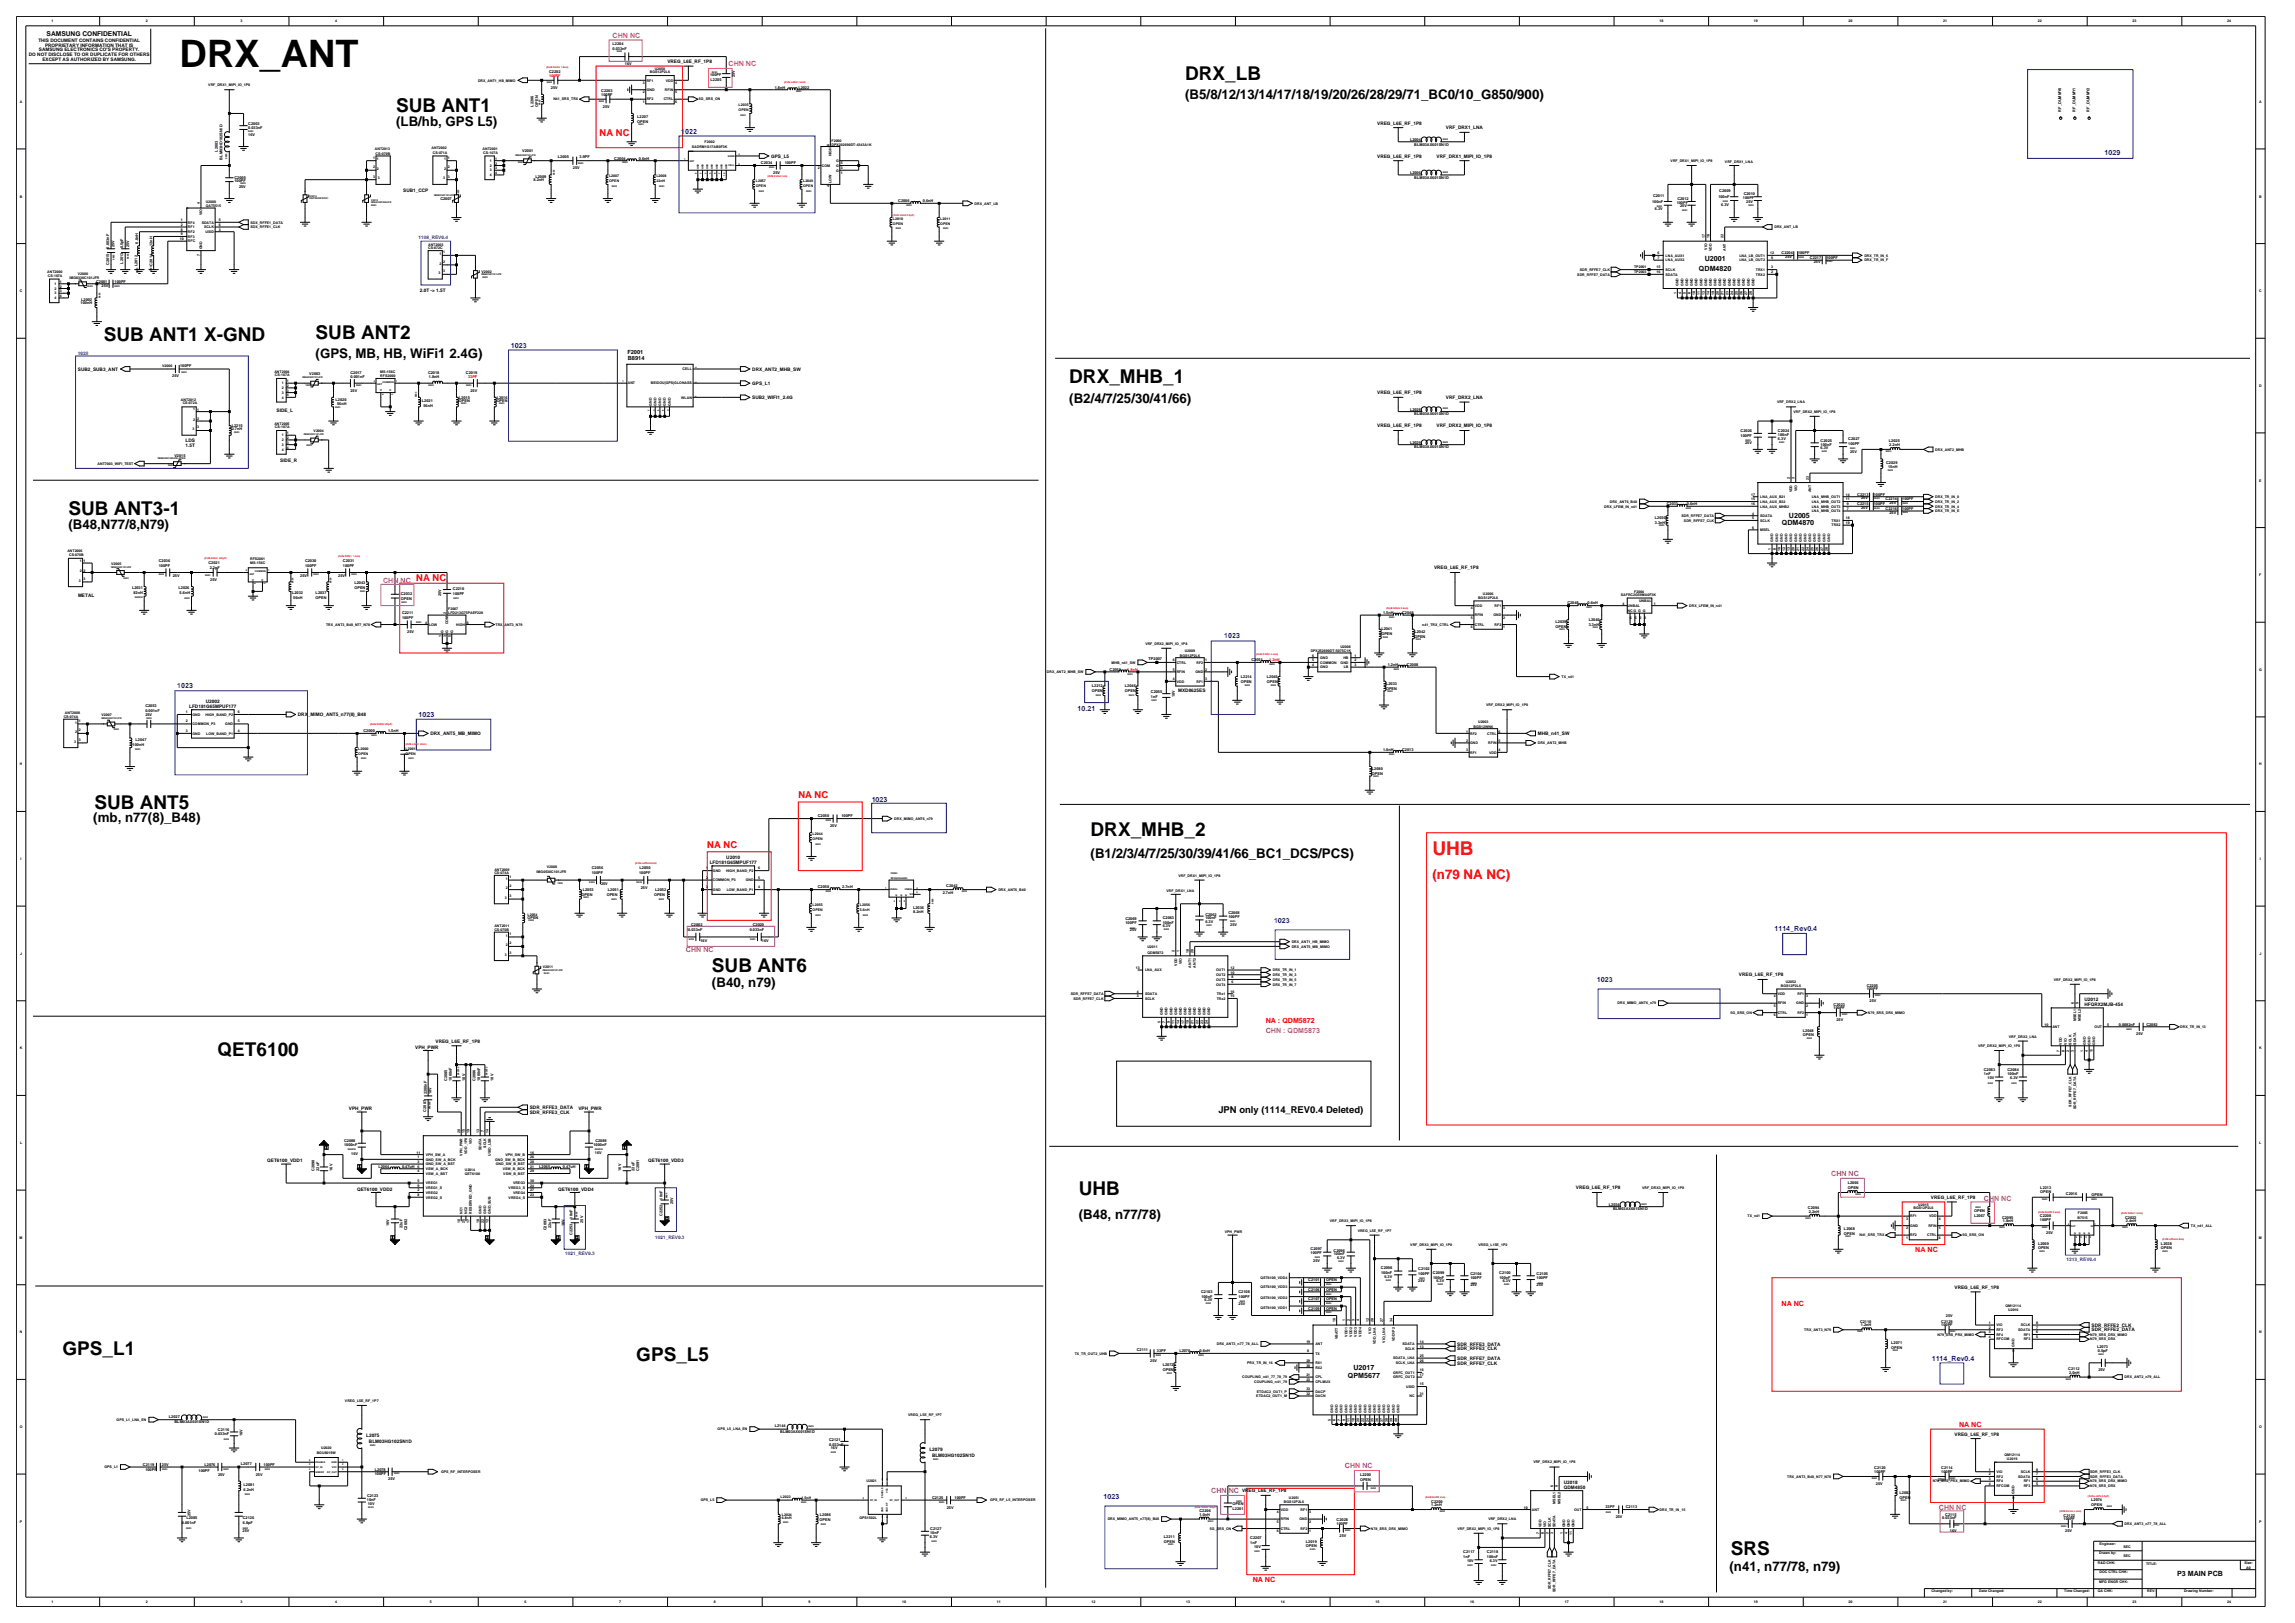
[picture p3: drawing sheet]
<svg xmlns="http://www.w3.org/2000/svg" width="420mm" height="297mm" viewBox="0 0 420 297" stroke-linecap="round" stroke-linejoin="round" font-family="sans-serif">
<defs><g id="words">
<text font-size="6.9" x="32.9" y="12.3">DRX_ANT</text>
<g font-size="3.5">
<text x="216.9" y="14.7">DRX_LB</text>
<text x="72.5" y="20.5">SUB ANT1</text>
<text x="19" y="62.3">SUB ANT1 X-GND</text>
<text x="57.8" y="62.1">SUB ANT2</text>
<text x="195.7" y="70.1">DRX_MHB_1</text>
<text x="12.5" y="94.2">SUB ANT3-1</text>
<text x="17.3" y="148.1">SUB ANT5</text>
<text x="199.6" y="153">DRX_MHB_2</text>
<text x="130.3" y="177.9">SUB ANT6</text>
<text x="39.8" y="193.3">QET6100</text>
<text x="197.4" y="218.6">UHB</text>
<text x="11.4" y="247.9">GPS_L1</text>
<text x="116.5" y="249">GPS_L5</text>
<text x="316.7" y="284.5">SRS</text>
</g>
<text font-size="3.5" fill="#f00" x="262.2" y="156.5">UHB</text>
<g font-size="2.4">
<text x="72.5" y="23.1">(LB/hb, GPS L5)</text>
<text x="216.9" y="18.2">(B5/8/12/13/14/17/18/19/20/26/28/29/71_BC0/10_G850/900)</text>
<text x="57.8" y="65.6">(GPS, MB, HB, WiFi1 2.4G)</text>
<text x="195.7" y="73.8">(B2/4/7/25/30/41/66)</text>
<text x="12.5" y="96.7">(B48,N77/8,N79)</text>
<text x="17.1" y="150.4">(mb, n77(8)_B48)</text>
<text x="199.6" y="156.9">(B1/2/3/4/7/25/30/39/41/66_BC1_DCS/PCS)</text>
<text x="130.3" y="180.5">(B40, n79)</text>
<text x="197.4" y="223">(B48, n77/78)</text>
<text x="316.5" y="287.5">(n41, n77/78, n79)</text>
</g>
<text font-size="2.4" fill="#f00" x="262.2" y="160.8">(n79 NA NC)</text>
<g font-size="1.7" fill="#f00">
<text x="109.7" y="24.9">NA NC</text>
<text x="76.2" y="106.3">NA NC</text>
<text x="146.1" y="146.1">NA NC</text>
<text x="129.4" y="155.2">NA NC</text>
</g>
<text font-size="1.7" x="223" y="203.7">JPN only (1114_REV0.4 Deleted)</text>
<g font-size="1.3" fill="#cc3299">
<text x="112.1" y="6.9">CHN NC</text>
<text x="133.3" y="12.1">CHN NC</text>
<text x="70.1" y="106.7">CHN NC</text>
<text x="125.5" y="174.3">CHN NC</text>
<text x="231.6" y="189">CHN : QDM5873</text>
<text x="335.1" y="215.2">CHN NC</text>
<text x="363.1" y="219.7">CHN NC</text>
<text x="246.1" y="268.7">CHN NC</text>
<text x="221.7" y="273.2">CHN NC</text>
<text x="354.8" y="276.2">CHN NC</text>
</g>
<g font-size="1.3" fill="#00f">
<text x="124.7" y="24.4">1022</text>
<text x="385.1" y="28.3">1029</text>
<text x="93.5" y="63.6">1023</text>
<text x="224" y="116.7">1023</text>
<text x="32.4" y="126">1023</text>
<text x="76.6" y="131.2">1023</text>
<text x="197.2" y="130.1">10.21</text>
<text x="159.5" y="146.8">1023</text>
<text x="233.2" y="168.8">1023</text>
<text x="324.7" y="170.4">1114_Rev0.4</text>
<text x="292.3" y="179.7">1023</text>
<text x="353.5" y="249">1114_Rev0.4</text>
<text x="202" y="274.3">1023</text>
</g>
<g font-size="1.3">
<text x="312" y="47.8">U2001</text>
<text x="310.9" y="49.6">QDM4820</text>
<text x="327.4" y="94.8">U2005</text>
<text x="326.1" y="96.1">QDM4870</text>
<text x="247.7" y="250.7">U2017</text>
<text x="246.7" y="252.2">QPM5677</text>
<text x="398.4" y="288.4">P3 MAIN PCB</text>
</g>
<g font-size="1.3" fill="#f00">
<text x="231.6" y="187.3">NA : QDM5872</text>
<text x="350.5" y="229">NA NC</text>
<text x="326" y="239">NA NC</text>
<text x="358.5" y="261.1">NA NC</text>
<text x="229.3" y="289.4">NA NC</text>
</g>
<text font-size="1.2" x="8.5" y="6.6">SAMSUNG CONFIDENTIAL</text>
<g font-size="1">
<text x="114.8" y="64.9">F2001</text>
<text x="114.9" y="65.9">B8914</text>
</g>
<g font-size=".9">
<text x="5.3" y="10.2">DO NOT DISCLOSE TO OR DUPLICATE FOR OTHERS</text>
<text x="7" y="7.6">THIS DOCUMENT CONTAINS CONFIDENTIAL</text>
<text x="7.1" y="9.4">SAMSUNG ELECTRONICS CO'S PROPERTY.</text>
<text x="7.8" y="11.1">EXCEPT AS AUTHORIZED BY SAMSUNG.</text>
<text x="8.2" y="8.5">PROPRIETARY INFORMATION THAT IS</text>
<text x="122.1" y="11.5">VREG_L6E_RF_1P8</text>
<text x="252" y="22.8">VREG_L6E_RF_1P8</text>
<text x="264.6" y="23.7">VRF_DRX1_LNA</text>
<text x="141.1" y="28.8">GPS_L5</text>
<text x="252" y="28.8">VREG_L6E_RF_1P8</text>
<text x="262.9" y="28.8">VRF_DRX1_MIPI_IO_1P8</text>
<text x="73.8" y="35">SUB1_CCP</text>
<text x="76.8" y="53.4">2.0T -&gt; 1.5T</text>
<text x="14.3" y="67.8">SUB2_SUB3_ANT</text>
<text x="137.7" y="70.4">GPS_L1</text>
<text x="137.7" y="67.8">DRX_ANT2_MHB_SW</text>
<text x="50.6" y="75.3">SIDE_L</text>
<text x="137.7" y="73">SUB2_WIFI1_2.4G</text>
<text x="252" y="72.2">VREG_L6E_RF_1P8</text>
<text x="264.6" y="73">VRF_DRX2_LNA</text>
<text x="34" y="80.9">LDS</text>
<text x="34" y="81.8">1.5T</text>
<text x="252" y="78.2">VREG_L6E_RF_1P8</text>
<text x="262.9" y="78.2">VRF_DRX2_MIPI_IO_1P8</text>
<text x="51.3" y="84.6">SIDE_R</text>
<text x="262.4" y="104.2">VREG_L6E_RF_1P8</text>
<text x="14.3" y="109.2">METAL</text>
<text x="34.6" y="129.5">LFD181G65MPUF177</text>
<text x="37.7" y="128.7">U2002</text>
<text x="54.5" y="131">DRX_MIMO_ANT5_n77(8)_B48</text>
<text x="215.6" y="126.6">MXD8625ES</text>
<text x="78.8" y="134.5">DRX_ANT5_MB_MIMO</text>
<text x="281.4" y="134.5">MHB_n41_SW</text>
<text x="129.9" y="158.1">LFD181G65MPUF177</text>
<text x="132.9" y="157.2">U2010</text>
<text x="318.2" y="178.7">VREG_L6E_RF_1P8</text>
<text x="381.5" y="183.2">U2012</text>
<text x="381.5" y="184.1">HFQRX2MJB-454</text>
<text x="76" y="191.9">VPH_PWR</text>
<text x="79.7" y="190.8">VREG_L6E_RF_1P8</text>
<text x="63.9" y="203.1">VPH_PWR</text>
<text x="97" y="203.8">SDR_RFFE3_CLK</text>
<text x="97" y="202.9">SDR_RFFE3_DATA</text>
<text x="105.9" y="203.1">VPH_PWR</text>
<text x="48.9" y="212.7">QET6100_VDD1</text>
<text x="118.6" y="212.7">QET6100_VDD3</text>
<text x="65.4" y="217.9">QET6100_VDD2</text>
<text x="102.2" y="217.9">QET6100_VDD4</text>
<text x="288.4" y="217.7">VREG_L6E_RF_1P8</text>
<text x="353.4" y="219.4">VREG_L6E_RF_1P8</text>
<text x="357.7" y="235.8">VREG_L6E_RF_1P8</text>
<text x="382.8" y="243.6">SDR_RFFE2_DATA</text>
<text x="382.8" y="242.8">SDR_RFFE2_CLK</text>
<text x="266.7" y="247.1">SDR_RFFE3_CLK</text>
<text x="266.7" y="246.2">SDR_RFFE3_DATA</text>
<text x="266.7" y="249.7">SDR_RFFE7_CLK</text>
<text x="266.7" y="248.8">SDR_RFFE7_DATA</text>
<text x="67" y="262.9">L2075</text>
<text x="67.5" y="264">BLM03HG102SN1D</text>
<text x="357.7" y="262.7">VREG_L6E_RF_1P8</text>
<text x="170.1" y="265.5">L2079</text>
<text x="170.6" y="266.6">BLM03HG102SN1D</text>
<text x="227.3" y="273.1">VREG_L6E_RF_1P8</text>
<text x="286.2" y="272.4">QDM4850</text>
<text x="286.2" y="271.6">U2018</text>
</g>
<g font-size=".9" fill="#00f">
<text x="76.6" y="43.7">1108_REV0.4</text>
<text x="14.3" y="64.9">1028</text>
<text x="119.9" y="226.7">1021_REV0.3</text>
<text x="103.5" y="229.7">1021_REV0.3</text>
<text x="378.2" y="230.8">1213_REV0.4</text>
</g>
<g font-size=".7">
<text x="9.4" y="4.1">1</text>
<text x="26.7" y="4.1">2</text>
<text x="44" y="4.1">3</text>
<text x="61.4" y="4.1">4</text>
<text x="303.7" y="4.1">18</text>
<text x="321" y="4.1">19</text>
<text x="338.3" y="4.1">20</text>
<text x="355.6" y="4.1">21</text>
<text x="372.9" y="4.1">22</text>
<text x="390.3" y="4.1">23</text>
<text x="407.6" y="4.1">24</text>
<text x="112.1" y="9.1">0.033nF</text>
<text x="112.1" y="8.2">L2204</text>
<text x="114.4" y="11.9">16V</text>
<text x="38.1" y="15.8">VRF_DRX1_MIPI_IO_1P8</text>
<text x="87.5" y="14.9">DRX_ANT1_HB_MIMO</text>
<text x="100.5" y="13.4">C2202</text>
<text x="100.8" y="16.2">25V</text>
<text x="110" y="16.9">C2203</text>
<text x="110" y="17.5">100PF</text>
<text x="117.6" y="17.1">2</text>
<text x="117.6" y="15.3">3</text>
<text x="118.4" y="16.7">GND</text>
<text x="118.4" y="14.9">RF1</text>
<text x="118.9" y="13.4">BGS12P2L6</text>
<text x="119.8" y="12.8">U2050</text>
<text x="121.7" y="16.7">RFIN</text>
<text x="121.8" y="14.9">VDD</text>
<text x="123.5" y="15.3">4</text>
<text x="123.5" y="17.1">5</text>
<text x="130" y="13.9">100PF</text>
<text x="130" y="14.8">L2205</text>
<text x="134.5" y="14.2" transform="rotate(-90 134.5 14.2)">25V</text>
<text x="141.8" y="16.2">1.8nH</text>
<text x="146.1" y="16.2">L2022</text>
<text x="3.6" y="18.8">A</text>
<text x="45.4" y="23.6">0.033nF</text>
<text x="45.4" y="22.9">C2003</text>
<text x="97.6" y="19.5" transform="rotate(-90 97.6 19.5)">L2206</text>
<text x="98.5" y="19.5" transform="rotate(-90 98.5 19.5)">OPEN</text>
<text x="101.3" y="18.4">N41_SRS_TRX</text>
<text x="110.3" y="19.7">25V</text>
<text x="116.6" y="21.6">L2207</text>
<text x="116.6" y="22.5">OPEN</text>
<text x="117.6" y="18.8">1</text>
<text x="118.4" y="18.4">RF2</text>
<text x="121.5" y="18.4">CTRL</text>
<text x="123.5" y="18.8">6</text>
<text x="127.9" y="18.4">5G_SRS_ON</text>
<text x="135.2" y="19.5">L2035</text>
<text x="135.2" y="20.3">OPEN</text>
<text x="377.2" y="20.4" transform="rotate(-90 377.2 20.4)">RF_DUMMY0</text>
<text x="379.8" y="20.4" transform="rotate(-90 379.8 20.4)">RF_DUMMY1</text>
<text x="382.4" y="20.4" transform="rotate(-90 382.4 20.4)">RF_DUMMY2</text>
<text x="413.4" y="18.8">A</text>
<text x="39.8" y="27.7" transform="rotate(-90 39.8 27.7)">L2003</text>
<text x="40.7" y="29.2" transform="rotate(-90 40.7 29.2)">BLM03HD102SN1D</text>
<text x="45.4" y="24.9">16V</text>
<text x="68.3" y="29">1</text>
<text x="68.6" y="27.5">ANT2013</text>
<text x="68.7" y="28.3">CS-070B</text>
<text x="69" y="29.4">1</text>
<text x="79" y="27.3">ANT2002</text>
<text x="79.2" y="28.1">CS-071A</text>
<text x="81.3" y="29.4">1</text>
<text x="82" y="29">1</text>
<text x="88.3" y="27.5">ANT2001</text>
<text x="88.4" y="28.1">CS-107A</text>
<text x="89.7" y="29.6">1</text>
<text x="90.6" y="29.2">1</text>
<text x="95.6" y="27.9">V2001</text>
<text x="102.1" y="29">L2005</text>
<text x="106.1" y="29">3.9PF</text>
<text x="112.4" y="29.2">C2004</text>
<text x="116.9" y="29.2">0.6nH</text>
<text x="126.6" y="27">SADRM1G17AB0F3K</text>
<text x="129" y="26.2">F2002</text>
<text x="151.8" y="26.6" transform="rotate(-90 151.8 26.6)">6</text>
<text x="152.2" y="26.6">DPX202690DT-4343A1K</text>
<text x="152.2" y="25.9">F2000</text>
<text x="152.2" y="28.6" transform="rotate(-90 152.2 28.6)">HIGH</text>
<text x="153" y="29.6">G</text>
<text x="258" y="25.8">L2004</text>
<text x="258.8" y="26.6">BLM03AX601SN1D</text>
<text x="305.7" y="29.6">VRF_DRX1_MIPI_IO_1P8</text>
<text x="315.7" y="29.9">VRF_DRX1_LNA</text>
<text x="42.9" y="33.3">100PF</text>
<text x="42.9" y="32.7">C2005</text>
<text x="43.7" y="34.4">25V</text>
<text x="68.3" y="30.8">2</text>
<text x="68.3" y="32.5">3</text>
<text x="69" y="31.1">2</text>
<text x="69.2" y="32.8">3</text>
<text x="81.1" y="32.8">3</text>
<text x="81.3" y="31.1">2</text>
<text x="82" y="30.8">2</text>
<text x="82" y="32.5">3</text>
<text x="89.7" y="31.4">3</text>
<text x="89.7" y="32.2">4</text>
<text x="89.7" y="30.5">2</text>
<text x="90.6" y="31">3</text>
<text x="90.6" y="31.8">4</text>
<text x="90.6" y="30.1">2</text>
<text x="97.6" y="33.2">8.2nH</text>
<text x="98" y="32.5">L2009</text>
<text x="104.8" y="31">25V</text>
<text x="111.5" y="32.4">L2007</text>
<text x="111.5" y="33.3">OPEN</text>
<text x="120.1" y="32.4">L2008</text>
<text x="120.1" y="33.3">22nH</text>
<text x="138.3" y="34.2">OPEN</text>
<text x="138.3" y="33.3">L2057</text>
<text x="139.3" y="30.1">C2034</text>
<text x="141.5" y="31.8">25V</text>
<text x="143.6" y="30.1">100PF</text>
<text x="147" y="34.2">OPEN</text>
<text x="147" y="33.3">L2049</text>
<text x="149.7" y="30.9">2</text>
<text x="150.4" y="30.5">COM</text>
<text x="151.8" y="34.3" transform="rotate(-90 151.8 34.3)">4</text>
<text x="152.2" y="33.6" transform="rotate(-90 152.2 33.6)">LOW</text>
<text x="153" y="31.4">G</text>
<text x="153" y="30.5">G</text>
<text x="153.9" y="30.9">3</text>
<text x="153.9" y="30">5</text>
<text x="153.9" y="31.8">1</text>
<text x="258" y="31.8">L2006</text>
<text x="258.8" y="32.7">BLM03AX601SN1D</text>
<text x="302.5" y="36">C2011</text>
<text x="314.6" y="35.1">C2009</text>
<text x="319.1" y="35.7">C2010</text>
<text x="3.6" y="36.1">B</text>
<text x="33.1" y="40.5">1</text>
<text x="33.1" y="41.3">2</text>
<text x="34.4" y="40.9">RF4</text>
<text x="34.4" y="41.8">RF1</text>
<text x="36.6" y="37.4" transform="rotate(-90 36.6 37.4)">4</text>
<text x="36.9" y="40.9">SDATA</text>
<text x="37" y="39.4" transform="rotate(-90 37 39.4)">VIO</text>
<text x="37.4" y="41.8">SCLK</text>
<text x="37.6" y="37.2">U2000</text>
<text x="37.6" y="37.9">QAT5515</text>
<text x="40.1" y="40.5">5</text>
<text x="40.1" y="41.3">6</text>
<text x="45.9" y="41.8">SDX_RFFE1_CLK</text>
<text x="45.9" y="40.9">SDX_RFFE1_DATA</text>
<text x="80.6" y="36.6">C2007</text>
<text x="163.4" y="40.2">L2010</text>
<text x="163.4" y="41.1">OPEN</text>
<text x="164.4" y="37">C2006</text>
<text x="168.9" y="37">0.6nH</text>
<text x="172.1" y="40.2">L2011</text>
<text x="172.1" y="41.1">OPEN</text>
<text x="178.4" y="37.4">DRX_ANT_LB</text>
<text x="302.3" y="37.1">100nF</text>
<text x="302.9" y="38.5">6.3V</text>
<text x="306.8" y="37.3">100PF</text>
<text x="307" y="36.6">C2012</text>
<text x="307.5" y="37.9">25V</text>
<text x="314.5" y="36.2">100nF</text>
<text x="315" y="37.6">6.3V</text>
<text x="319" y="36.4">100PF</text>
<text x="319.6" y="37.1">25V</text>
<text x="324.7" y="41.8">DRX_ANT_LB</text>
<text x="413.4" y="36.1">B</text>
<text x="20" y="45.5" transform="rotate(-90 20 45.5)">0.003nF</text>
<text x="21" y="45.2" transform="rotate(-90 21 45.2)">25V</text>
<text x="22.6" y="45.4" transform="rotate(-90 22.6 45.4)">0.5pF</text>
<text x="23.6" y="45.2" transform="rotate(-90 23.6 45.2)">25V</text>
<text x="25.3" y="44.6" transform="rotate(-90 25.3 44.6)">6.8nH</text>
<text x="27.9" y="45" transform="rotate(-90 27.9 45)">12nH</text>
<text x="32.9" y="43.9">10</text>
<text x="33.1" y="42.2">8</text>
<text x="33.1" y="43.1">9</text>
<text x="34.4" y="42.6">RF2</text>
<text x="34.4" y="43.5">RF3</text>
<text x="34.4" y="44.4">RFC</text>
<text x="36.6" y="46.9" transform="rotate(-90 36.6 46.9)">7</text>
<text x="37" y="45.6" transform="rotate(-90 37 45.6)">GND</text>
<text x="37.6" y="42.6">USID</text>
<text x="40.1" y="42.2">3</text>
<text x="78.4" y="45.6">CS-072C</text>
<text x="78.4" y="45">ANT2003</text>
<text x="80.4" y="46.7">1</text>
<text x="81.1" y="46.3">1</text>
<text x="303.3" y="47.4">7</text>
<text x="303.3" y="46.5">6</text>
<text x="304.8" y="47.8">LNA_AUX2</text>
<text x="304.8" y="47">LNA_AUX1</text>
<text x="312" y="43.6" transform="rotate(-90 312 43.6)">17</text>
<text x="312.4" y="45.7" transform="rotate(-90 312.4 45.7)">VIO</text>
<text x="312.8" y="43.6" transform="rotate(-90 312.8 43.6)">18</text>
<text x="313.3" y="46" transform="rotate(-90 313.3 46)">VDD</text>
<text x="315.4" y="43.6" transform="rotate(-90 315.4 43.6)">22</text>
<text x="315.9" y="45.9" transform="rotate(-90 315.9 45.9)">ANT</text>
<text x="318.3" y="47.8">LNA_LB_OUT2</text>
<text x="318.3" y="47">LNA_LB_OUT1</text>
<text x="323.9" y="46.5">12</text>
<text x="324.1" y="47.4">9</text>
<text x="326" y="46.5">C2204</text>
<text x="326.7" y="47.2">25V</text>
<text x="329.1" y="46.5">100PF</text>
<text x="331.2" y="47.4">C2217</text>
<text x="334.3" y="47.4">100PF</text>
<text x="341.2" y="47">DRX_TR_IN_6</text>
<text x="341.2" y="47.8">DRX_TR_IN_F</text>
<text x="3.6" y="53.5">C</text>
<text x="8.7" y="50">ANT2000</text>
<text x="8.8" y="50.6">CS-107A</text>
<text x="10" y="52.1">1</text>
<text x="10" y="53">2</text>
<text x="10" y="53.9">3</text>
<text x="10.9" y="51.8">1</text>
<text x="10.9" y="52.6">2</text>
<text x="10.9" y="53.5">3</text>
<text x="12.7" y="51.1">IMG0330C101JFR</text>
<text x="14.3" y="50.4">V2000</text>
<text x="17.6" y="51.7">C2001</text>
<text x="18.6" y="52.6">25V</text>
<text x="20" y="48.5" transform="rotate(-90 20 48.5)">C2015</text>
<text x="21" y="51.7">100PF</text>
<text x="22.6" y="48.2" transform="rotate(-90 22.6 48.2)">L2013</text>
<text x="25.1" y="48.7" transform="rotate(-90 25.1 48.7)">L2012</text>
<text x="27.9" y="48.6" transform="rotate(-90 27.9 48.6)">C2014</text>
<text x="80.3" y="50.1">3</text>
<text x="80.4" y="48.4">2</text>
<text x="81.1" y="48.1">2</text>
<text x="81.1" y="49.8">3</text>
<text x="88.1" y="49.9">V2002</text>
<text x="288.7" y="50.4">SDR_RFFE7_DATA</text>
<text x="289.1" y="49.6">SDR_RFFE7_CLK</text>
<text x="299.1" y="49.1">TP2001</text>
<text x="299.1" y="50">TP2003</text>
<text x="303.1" y="49.1">15</text>
<text x="303.1" y="50">16</text>
<text x="304.8" y="49.6">SCLK</text>
<text x="304.8" y="50.4">SDATA</text>
<text x="306.8" y="53.8" transform="rotate(-90 306.8 53.8)">1</text>
<text x="307.2" y="52.4" transform="rotate(-90 307.2 52.4)">GND</text>
<text x="307.6" y="53.8" transform="rotate(-90 307.6 53.8)">4</text>
<text x="308.1" y="52.4" transform="rotate(-90 308.1 52.4)">GND</text>
<text x="308.5" y="53.8" transform="rotate(-90 308.5 53.8)">5</text>
<text x="309" y="52.4" transform="rotate(-90 309 52.4)">GND</text>
<text x="309.4" y="53.8" transform="rotate(-90 309.4 53.8)">8</text>
<text x="309.8" y="52.4" transform="rotate(-90 309.8 52.4)">GND</text>
<text x="310.7" y="52.4" transform="rotate(-90 310.7 52.4)">GND</text>
<text x="311.5" y="52.4" transform="rotate(-90 311.5 52.4)">GND</text>
<text x="312.4" y="52.4" transform="rotate(-90 312.4 52.4)">GND</text>
<text x="313.3" y="52.4" transform="rotate(-90 313.3 52.4)">GND</text>
<text x="314.1" y="52.4" transform="rotate(-90 314.1 52.4)">GND</text>
<text x="315" y="52.4" transform="rotate(-90 315 52.4)">GND</text>
<text x="315.9" y="52.4" transform="rotate(-90 315.9 52.4)">GND</text>
<text x="316.7" y="52.4" transform="rotate(-90 316.7 52.4)">GND</text>
<text x="317.6" y="52.4" transform="rotate(-90 317.6 52.4)">GND</text>
<text x="318.5" y="52.4" transform="rotate(-90 318.5 52.4)">GND</text>
<text x="319.3" y="52.4" transform="rotate(-90 319.3 52.4)">GND</text>
<text x="320.2" y="52.4" transform="rotate(-90 320.2 52.4)">GND</text>
<text x="321.1" y="52.4" transform="rotate(-90 321.1 52.4)">GND</text>
<text x="321.3" y="49.6">TRX1</text>
<text x="321.3" y="50.4">TRX2</text>
<text x="324.1" y="49.1">3</text>
<text x="324.1" y="50">2</text>
<text x="331.9" y="48.1">25V</text>
<text x="413.4" y="53.5">C</text>
<text x="10" y="54.8">4</text>
<text x="10.9" y="54.4">4</text>
<text x="14.7" y="55.7">100nH</text>
<text x="14.9" y="55">L2002</text>
<text x="310.2" y="54" transform="rotate(-90 310.2 54)">10</text>
<text x="311.1" y="54" transform="rotate(-90 311.1 54)">11</text>
<text x="312" y="54" transform="rotate(-90 312 54)">13</text>
<text x="312.8" y="54" transform="rotate(-90 312.8 54)">14</text>
<text x="313.7" y="54" transform="rotate(-90 313.7 54)">19</text>
<text x="314.6" y="54" transform="rotate(-90 314.6 54)">20</text>
<text x="315.4" y="54" transform="rotate(-90 315.4 54)">21</text>
<text x="316.3" y="54" transform="rotate(-90 316.3 54)">23</text>
<text x="317.2" y="54" transform="rotate(-90 317.2 54)">24</text>
<text x="318" y="54" transform="rotate(-90 318 54)">25</text>
<text x="318.9" y="54" transform="rotate(-90 318.9 54)">26</text>
<text x="319.8" y="54" transform="rotate(-90 319.8 54)">27</text>
<text x="320.6" y="54" transform="rotate(-90 320.6 54)">28</text>
<text x="29.7" y="67.1">V2006</text>
<text x="31.5" y="69.1">25V</text>
<text x="33" y="67.1">100PF</text>
<text x="50.2" y="68.2">ANT2004</text>
<text x="50.3" y="68.8">CS-107A</text>
<text x="51.6" y="70.3">1</text>
<text x="51.6" y="71.2">2</text>
<text x="52.5" y="69.9">1</text>
<text x="52.5" y="70.8">2</text>
<text x="52.5" y="71.7">3</text>
<text x="56.6" y="68.6">V2003</text>
<text x="64.1" y="69.3">0.001nF</text>
<text x="64.1" y="71.7">25V</text>
<text x="64.1" y="68.4">C2017</text>
<text x="69.6" y="69.1">RFS2000</text>
<text x="69.6" y="68.2">MS-156C</text>
<text x="78.3" y="68.4">C2018</text>
<text x="78.5" y="69.3">1.8nH</text>
<text x="85.3" y="68.4">C2019</text>
<text x="86.1" y="71.7">25V</text>
<text x="114.9" y="70.3">ANT</text>
<text x="119.1" y="70.3">BEIDOU|GPS|GLONASS</text>
<text x="124.9" y="67.8">CELL</text>
<text x="413.4" y="70.8">D</text>
<text x="33.1" y="73.4">ANT2012</text>
<text x="33.4" y="74">CS-072A</text>
<text x="35.4" y="75.1">1</text>
<text x="35.4" y="77">2</text>
<text x="36.1" y="75.1">1</text>
<text x="36.1" y="76.9">2</text>
<text x="50.2" y="77.7">ANT2005</text>
<text x="51.6" y="72.1">3</text>
<text x="51.6" y="72.9">4</text>
<text x="52.5" y="72.5">4</text>
<text x="61.4" y="73.4">L2020</text>
<text x="61.7" y="74.1">56nH</text>
<text x="77.2" y="73.6">L2021</text>
<text x="77.5" y="74.5">56nH</text>
<text x="84" y="73.6">OPEN</text>
<text x="84" y="72.9">L2015</text>
<text x="90.9" y="72.9">L2016</text>
<text x="90.9" y="73.6">OPEN</text>
<text x="119.3" y="74.2" transform="rotate(-90 119.3 74.2)">GND</text>
<text x="120.1" y="74.2" transform="rotate(-90 120.1 74.2)">GND</text>
<text x="121" y="74.2" transform="rotate(-90 121 74.2)">GND</text>
<text x="121.9" y="74.2" transform="rotate(-90 121.9 74.2)">GND</text>
<text x="122.8" y="74.2" transform="rotate(-90 122.8 74.2)">GND</text>
<text x="124.7" y="72.9">WLAN</text>
<text x="258" y="75.1">L2028</text>
<text x="258.8" y="76">BLM03AX601SN1D</text>
<text x="325.2" y="73.8">VRF_DRX2_LNA</text>
<text x="328.2" y="75.6">VRF_DRX2_MIPI_IO_1P8</text>
<text x="31.9" y="83.5">V2015</text>
<text x="35.2" y="78.7">3</text>
<text x="36.1" y="78.4">3</text>
<text x="42.4" y="78.8">2.7nH</text>
<text x="42.4" y="78.1">L2215</text>
<text x="50.3" y="78.4">CS-107A</text>
<text x="51.6" y="82.5">4</text>
<text x="51.6" y="79.9">1</text>
<text x="51.6" y="80.7">2</text>
<text x="51.6" y="81.6">3</text>
<text x="52.5" y="82.1">4</text>
<text x="52.5" y="79.5">1</text>
<text x="52.5" y="80.3">2</text>
<text x="52.5" y="81.2">3</text>
<text x="57.4" y="79.1">V2004</text>
<text x="258" y="81.2">L2029</text>
<text x="258.8" y="82.1">BLM03AX601SN1D</text>
<text x="318.5" y="79.1">C2026</text>
<text x="318.5" y="79.9">100PF</text>
<text x="319.4" y="81.2">25V</text>
<text x="325.4" y="80.5">6.3V</text>
<text x="325.4" y="79">C2024</text>
<text x="325.4" y="79.9">100nF</text>
<text x="333.2" y="82.2">6.3V</text>
<text x="333.2" y="81.6">100nF</text>
<text x="333.2" y="80.9">C2025</text>
<text x="338.2" y="80.6">C2027</text>
<text x="338.2" y="81.5">100PF</text>
<text x="338.6" y="82.9">25V</text>
<text x="345.7" y="80.9">L2025</text>
<text x="345.8" y="81.6">2.2nH</text>
<text x="354.2" y="82.5">DRX_ANT2_MHB</text>
<text x="17.9" y="85.1">ANT7003_WIFI_TEST</text>
<text x="327.6" y="87.6" transform="rotate(-90 327.6 87.6)">2</text>
<text x="328.4" y="87.6" transform="rotate(-90 328.4 87.6)">3</text>
<text x="328.9" y="89.9" transform="rotate(-90 328.9 89.9)">VIO</text>
<text x="331" y="87.8" transform="rotate(-90 331 87.8)">23</text>
<text x="345.2" y="84.8">C2029</text>
<text x="345.5" y="85.7">15nH</text>
<text x="413.4" y="88.1">E</text>
<text x="293.6" y="92.9">DRX_LFEM_IN_n41</text>
<text x="294.6" y="92">DRX_ANT6_B40</text>
<text x="302.9" y="95">L2030</text>
<text x="302.9" y="95.9">3.3nH</text>
<text x="305" y="92.4">C2033</text>
<text x="307.7" y="94.6">SDR_RFFE7_DATA</text>
<text x="308.2" y="95.5">SDR_RFFE7_CLK</text>
<text x="308.7" y="92.4">0.6nH</text>
<text x="320.5" y="90.7">17</text>
<text x="320.5" y="91.6">15</text>
<text x="320.5" y="92.4">16</text>
<text x="320.7" y="95">5</text>
<text x="320.7" y="94.2">4</text>
<text x="322.1" y="94.6">SDATA</text>
<text x="322.1" y="95.5">SCLK</text>
<text x="322.1" y="92.9">LNA_AUX_MHB2</text>
<text x="322.1" y="91.1">LNA_AUX_B21</text>
<text x="322.1" y="92">LNA_AUX_B32</text>
<text x="328" y="90.1" transform="rotate(-90 328 90.1)">VDD</text>
<text x="331.5" y="90.1" transform="rotate(-90 331.5 90.1)">ANT</text>
<text x="331.6" y="93.7">LNA_MHB_OUT4</text>
<text x="331.6" y="92.9">LNA_MHB_OUT3</text>
<text x="331.6" y="92">LNA_MHB_OUT2</text>
<text x="331.6" y="91.1">LNA_MHB_OUT1</text>
<text x="335.2" y="95.5">TRX1</text>
<text x="337.8" y="95">18</text>
<text x="337.8" y="95.9">19</text>
<text x="337.8" y="91.6">11</text>
<text x="337.8" y="90.7">14</text>
<text x="338" y="93.3">7</text>
<text x="338" y="92.4">9</text>
<text x="339.9" y="90.7">C2213</text>
<text x="339.9" y="92.4">C2215</text>
<text x="340.6" y="91.4">25V</text>
<text x="340.6" y="93.1">25V</text>
<text x="342.9" y="90.7">100PF</text>
<text x="342.9" y="92.4">100PF</text>
<text x="345.1" y="93.3">C2216</text>
<text x="345.1" y="91.5">C2214</text>
<text x="345.8" y="94">25V</text>
<text x="345.8" y="92.3">25V</text>
<text x="348.1" y="93.3">100PF</text>
<text x="348.1" y="91.5">100PF</text>
<text x="354.2" y="91.1">DRX_TR_IN_0</text>
<text x="354.2" y="92">DRX_TR_IN_2</text>
<text x="354.2" y="92.9">DRX_TR_IN_4</text>
<text x="354.2" y="93.7">DRX_TR_IN_E</text>
<text x="12.3" y="101.1">ANT2006</text>
<text x="12.7" y="101.7">CS-070B</text>
<text x="320.7" y="96.8">6</text>
<text x="322.1" y="97.2">MSEL</text>
<text x="324.1" y="100.6" transform="rotate(-90 324.1 100.6)">1</text>
<text x="324.5" y="99.1" transform="rotate(-90 324.5 99.1)">GND</text>
<text x="325" y="100.6" transform="rotate(-90 325 100.6)">8</text>
<text x="325.4" y="99.1" transform="rotate(-90 325.4 99.1)">GND</text>
<text x="325.8" y="100.8" transform="rotate(-90 325.8 100.8)">10</text>
<text x="326.3" y="99.1" transform="rotate(-90 326.3 99.1)">GND</text>
<text x="326.7" y="100.8" transform="rotate(-90 326.7 100.8)">12</text>
<text x="327.1" y="99.1" transform="rotate(-90 327.1 99.1)">GND</text>
<text x="327.6" y="100.8" transform="rotate(-90 327.6 100.8)">13</text>
<text x="328" y="99.1" transform="rotate(-90 328 99.1)">GND</text>
<text x="328.4" y="100.8" transform="rotate(-90 328.4 100.8)">20</text>
<text x="328.9" y="99.1" transform="rotate(-90 328.9 99.1)">GND</text>
<text x="329.3" y="100.8" transform="rotate(-90 329.3 100.8)">21</text>
<text x="329.7" y="99.1" transform="rotate(-90 329.7 99.1)">GND</text>
<text x="330.2" y="100.8" transform="rotate(-90 330.2 100.8)">22</text>
<text x="330.6" y="99.1" transform="rotate(-90 330.6 99.1)">GND</text>
<text x="331" y="100.8" transform="rotate(-90 331 100.8)">24</text>
<text x="331.5" y="99.1" transform="rotate(-90 331.5 99.1)">GND</text>
<text x="331.9" y="100.8" transform="rotate(-90 331.9 100.8)">25</text>
<text x="332.3" y="99.1" transform="rotate(-90 332.3 99.1)">GND</text>
<text x="332.8" y="100.8" transform="rotate(-90 332.8 100.8)">26</text>
<text x="333.2" y="99.1" transform="rotate(-90 333.2 99.1)">GND</text>
<text x="333.6" y="100.8" transform="rotate(-90 333.6 100.8)">27</text>
<text x="334.1" y="99.1" transform="rotate(-90 334.1 99.1)">GND</text>
<text x="334.5" y="100.8" transform="rotate(-90 334.5 100.8)">28</text>
<text x="334.9" y="99.1" transform="rotate(-90 334.9 99.1)">GND</text>
<text x="335.2" y="96.3">TRX2</text>
<text x="14.4" y="106.4">3</text>
<text x="14.6" y="102.8">1</text>
<text x="14.6" y="104.8">2</text>
<text x="15.3" y="102.9">1</text>
<text x="15.3" y="104.6">2</text>
<text x="15.3" y="106.1">3</text>
<text x="20.3" y="103.4">V2005</text>
<text x="24.2" y="107.8">L2031</text>
<text x="29.1" y="102.8">C2036</text>
<text x="29.1" y="103.7">100PF</text>
<text x="31.6" y="105.6">25V</text>
<text x="32.7" y="107.9">L2026</text>
<text x="38.2" y="103.2">C2021</text>
<text x="38.4" y="104.1">2.2pF</text>
<text x="38.5" y="106.3">25V</text>
<text x="45.8" y="102.4">RFS2001</text>
<text x="45.8" y="103.3">MS-156C</text>
<text x="55" y="105.6">25V</text>
<text x="55.8" y="102.8">C2030</text>
<text x="55.8" y="103.7">100PF</text>
<text x="61.9" y="105.6">25V</text>
<text x="62.8" y="103.7">100PF</text>
<text x="62.8" y="102.8">C2031</text>
<text x="64.9" y="106.9">L2043</text>
<text x="64.9" y="107.8">OPEN</text>
<text x="413.5" y="105.4">F</text>
<text x="24.4" y="108.7">82nH</text>
<text x="32.9" y="108.7">5.6nH</text>
<text x="53.4" y="108.7">L2032</text>
<text x="53.7" y="109.5">56nH</text>
<text x="57.8" y="109.5">OPEN</text>
<text x="57.8" y="108.7">L2037</text>
<text x="73.4" y="109.7">OPEN</text>
<text x="73.4" y="108.9">C2032</text>
<text x="73.6" y="112.3">C2211</text>
<text x="73.6" y="113.2">100PF</text>
<text x="80.8" y="109.1" transform="rotate(-90 80.8 109.1)">25V</text>
<text x="81.6" y="112.4" transform="rotate(-90 81.6 112.4)">2</text>
<text x="82" y="112.3">LFD213G75PAEF228</text>
<text x="82" y="111.7">F2007</text>
<text x="82.9" y="108.9">100PF</text>
<text x="82.9" y="108">C2210</text>
<text x="253.1" y="112.3">1.5nH</text>
<text x="256.6" y="112.3">C2049</text>
<text x="269.2" y="113.2">5</text>
<text x="269.2" y="111.5">4</text>
<text x="269.9" y="112.8">RFIN</text>
<text x="269.9" y="111.1">VDD</text>
<text x="270.5" y="109.6">BGS12P2L6</text>
<text x="271.4" y="108.9">U2006</text>
<text x="273.3" y="112.8">GND</text>
<text x="273.5" y="111.1">RF1</text>
<text x="275.1" y="113.2">2</text>
<text x="275.1" y="111.5">3</text>
<text x="286.8" y="110.6">C2048</text>
<text x="290.5" y="110.6">0.6nH</text>
<text x="290.7" y="113.6">L2040</text>
<text x="296.6" y="109.1">SAFRC2G59MA0F3K</text>
<text x="296.9" y="110.6">4</text>
<text x="297.8" y="112">NC G G G</text>
<text x="297.9" y="111">UNBAL</text>
<text x="298.3" y="113.2">6</text>
<text x="299.1" y="108.4">F2004</text>
<text x="299.2" y="113.2">5</text>
<text x="300" y="110.1">UNBAL</text>
<text x="300" y="113.2">3</text>
<text x="300.9" y="113.2">2</text>
<text x="302.6" y="110.6">1</text>
<text x="309.1" y="111.1">DRX_LFEM_IN_n41</text>
<text x="59.7" y="114.5">TRX_ANT3_B48_N77_N78</text>
<text x="74.5" y="115.8">25V</text>
<text x="77.8" y="114.1">4</text>
<text x="78.5" y="114.5">LOW</text>
<text x="80.8" y="116.6" transform="rotate(-90 80.8 116.6)">1</text>
<text x="81.2" y="115.8" transform="rotate(-90 81.2 115.8)">G</text>
<text x="81.6" y="116.6" transform="rotate(-90 81.6 116.6)">3</text>
<text x="82" y="115.8" transform="rotate(-90 82 115.8)">G</text>
<text x="82" y="114.3" transform="rotate(-90 82 114.3)">COM</text>
<text x="82.5" y="116.6" transform="rotate(-90 82.5 116.6)">5</text>
<text x="82.9" y="115.8" transform="rotate(-90 82.9 115.8)">G</text>
<text x="83.5" y="114.5">HIGH</text>
<text x="85.4" y="114.1">6</text>
<text x="90.7" y="114.5">TRX_ANT3_N79</text>
<text x="209.6" y="118">VRF_DRX2_MIPI_IO_1P8</text>
<text x="216.8" y="119.3">U2009</text>
<text x="239.9" y="119.3">DPX252690DT-5075C1K</text>
<text x="245.3" y="118.6">U2008</text>
<text x="252.8" y="115.4">L2041</text>
<text x="252.8" y="116.2">OPEN</text>
<text x="258.9" y="115.8">L2042</text>
<text x="258.9" y="116.7">OPEN</text>
<text x="260.3" y="114.5">n41_TRX_CTRL</text>
<text x="269.2" y="114.9">6</text>
<text x="269.9" y="114.5">CTRL</text>
<text x="273.5" y="114.5">RF2</text>
<text x="275.1" y="114.9">1</text>
<text x="284.7" y="114.1">L2039</text>
<text x="284.7" y="114.9">OPEN</text>
<text x="290.7" y="114.5">3.3nH</text>
<text x="191.6" y="123.2">DRX_ANT2_MHB_SW</text>
<text x="199.8" y="125.8">L2212</text>
<text x="203.1" y="122.7">C2052</text>
<text x="203.4" y="121.4">MHB_n41_SW</text>
<text x="205.9" y="125.8">L2046</text>
<text x="210.2" y="120.8">TP2007</text>
<text x="214.6" y="122.8">5</text>
<text x="214.6" y="124.5">4</text>
<text x="214.6" y="121">6</text>
<text x="215.4" y="123.2">RFIN</text>
<text x="215.4" y="124.9">VDD</text>
<text x="215.4" y="121.4">CTRL</text>
<text x="215.9" y="120.2">BGS12P2L6</text>
<text x="218.8" y="123.2">GND</text>
<text x="219" y="124.9">RF1</text>
<text x="219" y="121.4">RF2</text>
<text x="220.5" y="124.5">3</text>
<text x="220.5" y="121">1</text>
<text x="220.5" y="122.8">2</text>
<text x="227.1" y="124.9">OPEN</text>
<text x="227.1" y="124">L2214</text>
<text x="229" y="121">C2051</text>
<text x="231.8" y="124.9">OPEN</text>
<text x="231.8" y="124">L2045</text>
<text x="240.1" y="120.1">6</text>
<text x="240.1" y="121.9">4</text>
<text x="240.1" y="121">5</text>
<text x="241.6" y="120.6">GND</text>
<text x="241.6" y="122.3">GND</text>
<text x="241.6" y="121.4">COMMON</text>
<text x="245.3" y="121.4">GND</text>
<text x="245.8" y="120.6">HB</text>
<text x="245.9" y="122.3">LB</text>
<text x="247.9" y="120.1">1</text>
<text x="247.9" y="121">2</text>
<text x="247.9" y="121.9">3</text>
<text x="253.7" y="125.3">L2033</text>
<text x="254" y="121.9">1.2nH</text>
<text x="257.5" y="121.9">C2008</text>
<text x="285.8" y="124">TX_n41</text>
<text x="413.4" y="122.8">G</text>
<text x="11.7" y="131.4">CS-074A</text>
<text x="11.9" y="130.7">ANT2008</text>
<text x="18.6" y="131.1">V2007</text>
<text x="26.6" y="131">25V</text>
<text x="26.6" y="130.3">0.001nF</text>
<text x="26.6" y="129.4">C2053</text>
<text x="34" y="130.5">1</text>
<text x="35.2" y="131">GND</text>
<text x="37.6" y="131">HIGH_BAND_P2</text>
<text x="43.5" y="130.5">6</text>
<text x="199.8" y="126.6">OPEN</text>
<text x="205.9" y="126.6">OPEN</text>
<text x="210.6" y="127.7">1nF</text>
<text x="210.6" y="126.8">C2055</text>
<text x="215" y="127.6" transform="rotate(-90 215 127.6)">10V</text>
<text x="253.7" y="126.2">OPEN</text>
<text x="272" y="129.2">VRF_DRX2_MIPI_IO_1P8</text>
<text x="13.6" y="135.9">3</text>
<text x="13.7" y="132.4">1</text>
<text x="13.7" y="134.2">2</text>
<text x="14.4" y="132.1">1</text>
<text x="14.4" y="133.8">2</text>
<text x="14.4" y="135.5">3</text>
<text x="24.3" y="136.4">100nH</text>
<text x="24.8" y="135.6">L2047</text>
<text x="34" y="132.2">2</text>
<text x="34" y="133.9">3</text>
<text x="35.2" y="132.7">COMMON_P3</text>
<text x="35.2" y="134.4">GND</text>
<text x="37.7" y="134.4">LOW_BAND_P1</text>
<text x="41.2" y="132.7">GND</text>
<text x="43.5" y="133.9">4</text>
<text x="43.5" y="132.2">5</text>
<text x="65.6" y="137.2">L2000</text>
<text x="66.5" y="134">C2000</text>
<text x="71" y="134">1.5nH</text>
<text x="74.2" y="137.2">L2001</text>
<text x="253.1" y="137.4">1.0nH</text>
<text x="256.6" y="137.4">C2013</text>
<text x="268.3" y="135.8">2</text>
<text x="268.3" y="137.5">3</text>
<text x="268.3" y="134">1</text>
<text x="269" y="136.2">GND</text>
<text x="269" y="137.9">RF1</text>
<text x="269" y="134.4">RF2</text>
<text x="269.7" y="133.2">BGS12WN6</text>
<text x="270.5" y="132.3">U2003</text>
<text x="272.2" y="134.4">CTRL</text>
<text x="272.4" y="136.2">RFIN</text>
<text x="272.5" y="137.9">VDD</text>
<text x="274.2" y="135.8">5</text>
<text x="274.2" y="137.5">4</text>
<text x="274.2" y="134">6</text>
<text x="281.4" y="136.2">DRX_ANT2_MHB</text>
<text x="3.6" y="140.1">H</text>
<text x="65.6" y="138.1">OPEN</text>
<text x="74.2" y="138.1">OPEN</text>
<text x="251.1" y="140.9">L2080</text>
<text x="251.1" y="141.8">OPEN</text>
<text x="413.4" y="140.1">H</text>
<text x="149.7" y="149.6">C2050</text>
<text x="154" y="149.6">100PF</text>
<text x="148.7" y="153.7">OPEN</text>
<text x="148.7" y="152.8">L2044</text>
<text x="151.9" y="151.4">25V</text>
<text x="163.7" y="150">DRX_MIMO_ANT6_n79</text>
<text x="3.8" y="157.4">I</text>
<text x="90.5" y="159.3">ANT2009</text>
<text x="90.5" y="160">CS-074A</text>
<text x="92.6" y="161">1</text>
<text x="93.2" y="160.6">1</text>
<text x="98.2" y="159.8">IMG0530C101JFR</text>
<text x="100" y="158.9">V2008</text>
<text x="108.3" y="160">100PF</text>
<text x="108.3" y="159.1">C2056</text>
<text x="110" y="161.9">25V</text>
<text x="117" y="160">100PF</text>
<text x="117" y="159.1">L2050</text>
<text x="129.3" y="160.8">2</text>
<text x="129.3" y="159">1</text>
<text x="130.5" y="161.3">COMMON_P3</text>
<text x="130.5" y="159.5">GND</text>
<text x="132.9" y="159.5">HIGH_BAND_P2</text>
<text x="136.5" y="161.3">GND</text>
<text x="138.8" y="160.8">5</text>
<text x="138.8" y="159">6</text>
<text x="215.7" y="160.4">VRF_DRX1_MIPI_IO_1P8</text>
<text x="413.6" y="157.4">I</text>
<text x="92.4" y="164.5">3</text>
<text x="92.6" y="162.7">2</text>
<text x="93.2" y="162.4">2</text>
<text x="93.2" y="164.1">3</text>
<text x="96.5" y="167.6">L2054</text>
<text x="106.4" y="163.9">OPEN</text>
<text x="106.7" y="163">L2053</text>
<text x="111" y="163.9">OPEN</text>
<text x="111.2" y="163.1">L2051</text>
<text x="117.3" y="162.6">25V</text>
<text x="119.7" y="163.9">OPEN</text>
<text x="119.9" y="163.1">L2052</text>
<text x="129.3" y="162.5">3</text>
<text x="130.5" y="163">GND</text>
<text x="133" y="163">LOW_BAND_P1</text>
<text x="138.8" y="162.5">4</text>
<text x="148.7" y="166.7">OPEN</text>
<text x="148.7" y="165.8">L2055</text>
<text x="149.7" y="162.6">C2058</text>
<text x="154.1" y="162.6">2.7nH</text>
<text x="157.4" y="166.7">5.6nH</text>
<text x="157.4" y="165.8">L2056</text>
<text x="167.1" y="166.2">L2036</text>
<text x="167.1" y="167.1">8.2nH</text>
<text x="172.5" y="163.7">2.7nH</text>
<text x="173.2" y="162.3">C2042</text>
<text x="182.7" y="163">DRX_ANT6_B40</text>
<text x="213.5" y="163.2">VRF_DRX1_LNA</text>
<text x="220.6" y="167.6">C2062</text>
<text x="224.8" y="167.2">C2068</text>
<text x="90.5" y="170.4">CS-070B</text>
<text x="90.5" y="169.7">ANT2011</text>
<text x="92.6" y="171.4">1</text>
<text x="92.6" y="173.1">2</text>
<text x="93.2" y="171">1</text>
<text x="93.2" y="172.8">2</text>
<text x="96.5" y="168.2">OPEN</text>
<text x="125.9" y="170.4">0.033nF</text>
<text x="126.5" y="169.5">C2002</text>
<text x="128.2" y="172.3">16V</text>
<text x="137.2" y="170.4">0.033nF</text>
<text x="137.8" y="169.5">C2020</text>
<text x="139.5" y="172.3">16V</text>
<text x="206" y="169.1">100PF</text>
<text x="206" y="168.3">C2069</text>
<text x="206.8" y="170.4">25V</text>
<text x="210" y="173.4">U2011</text>
<text x="212.8" y="169.7">6.3V</text>
<text x="212.8" y="169.1">100nF</text>
<text x="212.8" y="168.2">C2063</text>
<text x="220.6" y="168.8">6.3V</text>
<text x="220.6" y="168.2">100nF</text>
<text x="224.8" y="168.1">100PF</text>
<text x="225.1" y="169.5">25V</text>
<text x="236.4" y="172.5">DRX_ANT1_HB_MIMO</text>
<text x="236.4" y="173.4">DRX_ANT5_MB_MIMO</text>
<text x="3.7" y="174.7">J</text>
<text x="92.4" y="174.9">3</text>
<text x="93.2" y="174.5">3</text>
<text x="99.3" y="177.2">V2011</text>
<text x="207.9" y="177.3">13</text>
<text x="209.5" y="177.7">LNA_AUX</text>
<text x="210" y="174.5">QDM5872</text>
<text x="215" y="174.2" transform="rotate(-90 215 174.2)">2</text>
<text x="215.4" y="176.7" transform="rotate(-90 215.4 176.7)">VDD</text>
<text x="215.9" y="174.2" transform="rotate(-90 215.9 174.2)">1</text>
<text x="216.3" y="176.5" transform="rotate(-90 216.3 176.5)">VIO</text>
<text x="217.6" y="174.4" transform="rotate(-90 217.6 174.4)">18</text>
<text x="218" y="177.1" transform="rotate(-90 218 177.1)">ANT1</text>
<text x="218.4" y="174.4" transform="rotate(-90 218.4 174.4)">20</text>
<text x="218.9" y="177.1" transform="rotate(-90 218.9 177.1)">ANT2</text>
<text x="222.5" y="179.5">OUT3</text>
<text x="222.5" y="178.6">OUT2</text>
<text x="222.5" y="177.7">OUT1</text>
<text x="225.2" y="178.2">10</text>
<text x="225.2" y="177.3">12</text>
<text x="225.4" y="179.9">6</text>
<text x="225.4" y="179">8</text>
<text x="232.9" y="177.7">DRX_TR_IN_1</text>
<text x="232.9" y="178.6">DRX_TR_IN_3</text>
<text x="232.9" y="179.5">DRX_TR_IN_5</text>
<text x="326.8" y="179.9">U2052</text>
<text x="375.9" y="179.5">VRF_DRX2_MIPI_IO_1P8</text>
<text x="413.5" y="174.7">J</text>
<text x="196" y="182.1">SDR_RFFE7_DATA</text>
<text x="196.5" y="182.9">SDR_RFFE7_CLK</text>
<text x="208.1" y="182.5">3</text>
<text x="208.1" y="181.6">4</text>
<text x="209.5" y="182.9">SCLK</text>
<text x="209.5" y="182.1">SDATA</text>
<text x="212.8" y="185.7" transform="rotate(-90 212.8 185.7)">GND</text>
<text x="213.7" y="185.7" transform="rotate(-90 213.7 185.7)">GND</text>
<text x="214.5" y="185.7" transform="rotate(-90 214.5 185.7)">GND</text>
<text x="215.4" y="185.7" transform="rotate(-90 215.4 185.7)">GND</text>
<text x="216.3" y="185.7" transform="rotate(-90 216.3 185.7)">GND</text>
<text x="217.1" y="185.7" transform="rotate(-90 217.1 185.7)">GND</text>
<text x="218" y="185.7" transform="rotate(-90 218 185.7)">GND</text>
<text x="218.9" y="185.7" transform="rotate(-90 218.9 185.7)">GND</text>
<text x="219.8" y="185.7" transform="rotate(-90 219.8 185.7)">GND</text>
<text x="220.6" y="185.7" transform="rotate(-90 220.6 185.7)">GND</text>
<text x="221.5" y="185.7" transform="rotate(-90 221.5 185.7)">GND</text>
<text x="222.5" y="180.3">OUT4</text>
<text x="222.7" y="182.9">TRx2</text>
<text x="222.7" y="182.1">TRx1</text>
<text x="225.2" y="182.5">15</text>
<text x="225.2" y="181.6">16</text>
<text x="232.9" y="180.3">DRX_TR_IN_7</text>
<text x="296" y="183.8">DRX_MIMO_ANT6_n79</text>
<text x="316.7" y="185.5">5G_SRS_ON</text>
<text x="324.6" y="184.2">5</text>
<text x="324.6" y="182.5">4</text>
<text x="324.6" y="185.9">6</text>
<text x="325.3" y="183.8">RFIN</text>
<text x="325.3" y="182.1">VDD</text>
<text x="325.3" y="185.5">CTRL</text>
<text x="325.9" y="180.6">BGS12P2L6</text>
<text x="328.7" y="183.8">GND</text>
<text x="328.9" y="182.1">RF1</text>
<text x="328.9" y="185.5">RF2</text>
<text x="330.5" y="182.5">3</text>
<text x="330.5" y="185.9">1</text>
<text x="330.5" y="184.2">2</text>
<text x="335.6" y="184.6">100PF</text>
<text x="335.6" y="184">C2023</text>
<text x="341.6" y="181.2">100PF</text>
<text x="341.6" y="180.5">C2205</text>
<text x="341.8" y="185.5">N79_SRS_DRX_MIMO</text>
<text x="342.1" y="183.4">25V</text>
<text x="379.5" y="183.7" transform="rotate(-90 379.5 183.7)">6</text>
<text x="380.4" y="183.7" transform="rotate(-90 380.4 183.7)">9</text>
<text x="212.4" y="187.2" transform="rotate(-90 212.4 187.2)">5</text>
<text x="213.2" y="187.2" transform="rotate(-90 213.2 187.2)">7</text>
<text x="214.1" y="187.2" transform="rotate(-90 214.1 187.2)">9</text>
<text x="215" y="187.4" transform="rotate(-90 215 187.4)">11</text>
<text x="215.9" y="187.4" transform="rotate(-90 215.9 187.4)">14</text>
<text x="216.7" y="187.4" transform="rotate(-90 216.7 187.4)">17</text>
<text x="217.6" y="187.4" transform="rotate(-90 217.6 187.4)">19</text>
<text x="218.4" y="187.4" transform="rotate(-90 218.4 187.4)">21</text>
<text x="219.3" y="187.4" transform="rotate(-90 219.3 187.4)">22</text>
<text x="220.2" y="187.4" transform="rotate(-90 220.2 187.4)">23</text>
<text x="221" y="187.4" transform="rotate(-90 221 187.4)">24</text>
<text x="329.9" y="188.8">L2048</text>
<text x="329.9" y="189.6">OPEN</text>
<text x="336.1" y="186.9">25V</text>
<text x="362" y="191.6">VRF_DRX2_MIPI_IO_1P8</text>
<text x="367.6" y="189.9">VRF_DRX2_LNA</text>
<text x="374.2" y="187.7">10</text>
<text x="375.6" y="188.1">ANT</text>
<text x="377.4" y="191.2" transform="rotate(-90 377.4 191.2)">VDD</text>
<text x="378.2" y="191.2" transform="rotate(-90 378.2 191.2)">VIO</text>
<text x="379.1" y="191.2" transform="rotate(-90 379.1 191.2)">SCLK</text>
<text x="380" y="191.2" transform="rotate(-90 380 191.2)">SDATA</text>
<text x="380" y="186.8" transform="rotate(-90 380 186.8)">MSEL1</text>
<text x="380.8" y="186.8" transform="rotate(-90 380.8 186.8)">MSEL2</text>
<text x="381.7" y="191.2" transform="rotate(-90 381.7 191.2)">GND</text>
<text x="382.6" y="191.2" transform="rotate(-90 382.6 191.2)">GND</text>
<text x="383.3" y="188.1">OUT</text>
<text x="383.4" y="191.2" transform="rotate(-90 383.4 191.2)">GND</text>
<text x="385.6" y="187.7">5</text>
<text x="387.8" y="187.7">0.0082nF</text>
<text x="390.9" y="189.5">25V</text>
<text x="392.8" y="187.7">C2082</text>
<text x="399" y="188.1">DRX_TR_IN_13</text>
<text x="3.6" y="192">K</text>
<text x="81.8" y="197.8" transform="rotate(-90 81.8 197.8)">C2085</text>
<text x="82.7" y="197.8" transform="rotate(-90 82.7 197.8)">1000nF</text>
<text x="85.1" y="197.8" transform="rotate(-90 85.1 197.8)">10V</text>
<text x="87" y="197.8" transform="rotate(-90 87 197.8)">C2086</text>
<text x="87.9" y="197.8" transform="rotate(-90 87.9 197.8)">1000nF</text>
<text x="90.3" y="197.8" transform="rotate(-90 90.3 197.8)">10V</text>
<text x="363.1" y="195.9">C2083</text>
<text x="363.1" y="196.8">1nF</text>
<text x="363.7" y="197.5">10V</text>
<text x="367.4" y="196.8">100nF</text>
<text x="367.4" y="195.9">C2084</text>
<text x="367.9" y="197.5">6.3V</text>
<text x="376.9" y="192.4" transform="rotate(-90 376.9 192.4)">7</text>
<text x="377.8" y="192.4" transform="rotate(-90 377.8 192.4)">8</text>
<text x="378.7" y="192.4" transform="rotate(-90 378.7 192.4)">2</text>
<text x="379.5" y="192.4" transform="rotate(-90 379.5 192.4)">3</text>
<text x="381.3" y="192.4" transform="rotate(-90 381.3 192.4)">1</text>
<text x="382.1" y="192.4" transform="rotate(-90 382.1 192.4)">4</text>
<text x="383" y="192.6" transform="rotate(-90 383 192.6)">11</text>
<text x="413.4" y="192">K</text>
<text x="78" y="203.4" transform="rotate(-90 78 203.4)">C2087</text>
<text x="78.1" y="200.2" transform="rotate(-90 78.1 200.2)">2200nF</text>
<text x="79" y="200.2" transform="rotate(-90 79 200.2)">10V</text>
<text x="379.1" y="202.5" transform="rotate(-90 379.1 202.5)">SDR_RFFE7_CLK</text>
<text x="380" y="203" transform="rotate(-90 380 203)">SDR_RFFE7_DATA</text>
<text x="3.7" y="209.3">L</text>
<text x="63" y="209.8">1000nF</text>
<text x="63" y="208.9">C2088</text>
<text x="84.2" y="207.3" transform="rotate(-90 84.2 207.3)">20</text>
<text x="85.1" y="207.3" transform="rotate(-90 85.1 207.3)">15</text>
<text x="85.9" y="207.3" transform="rotate(-90 85.9 207.3)">19</text>
<text x="86.4" y="209.4" transform="rotate(-90 86.4 209.4)">VIO</text>
<text x="87.7" y="207.3" transform="rotate(-90 87.7 207.3)">13</text>
<text x="88.5" y="207.1" transform="rotate(-90 88.5 207.1)">7</text>
<text x="89.4" y="207.3" transform="rotate(-90 89.4 207.3)">14</text>
<text x="108.6" y="209.8">1000nF</text>
<text x="109" y="208.9">C2089</text>
<text x="413.5" y="209.3">L</text>
<text x="57.6" y="214.2" transform="rotate(-90 57.6 214.2)">C2090</text>
<text x="58.4" y="214.2" transform="rotate(-90 58.4 214.2)">22uF</text>
<text x="60.9" y="214.2" transform="rotate(-90 60.9 214.2)">16V</text>
<text x="64.3" y="211.3">16V</text>
<text x="69.3" y="213.7">L2064</text>
<text x="73.6" y="213.7">0.47uH</text>
<text x="76.2" y="211.1">11</text>
<text x="76.4" y="214.5">4</text>
<text x="76.4" y="213.7">6</text>
<text x="76.4" y="212.8">3</text>
<text x="76.4" y="212">1</text>
<text x="77.9" y="214.1">VSW_A_BCK</text>
<text x="77.9" y="213.2">GND_SW_A_BST</text>
<text x="77.9" y="215">VSW_A_BST</text>
<text x="77.9" y="212.4">GND_SW_A_BCK</text>
<text x="77.9" y="211.5">VPH_SW_A</text>
<text x="84.6" y="211.5" transform="rotate(-90 84.6 211.5)">VPH_PWR</text>
<text x="85.1" y="215">QET6100</text>
<text x="85.1" y="214.3">U2014</text>
<text x="85.5" y="211.1" transform="rotate(-90 85.5 211.1)">VDD_1P8</text>
<text x="88.1" y="210.5" transform="rotate(-90 88.1 210.5)">SDATA</text>
<text x="89" y="210" transform="rotate(-90 89 210)">SCLK</text>
<text x="89.8" y="211.5" transform="rotate(-90 89.8 211.5)">USID_LSB</text>
<text x="90.6" y="212.4">GND_SW_B_BCK</text>
<text x="90.7" y="213.2">GND_SW_B_BST</text>
<text x="92" y="214.1">VSW_B_BCK</text>
<text x="92.1" y="215">VSW_B_BST</text>
<text x="92.5" y="211.5">VPH_SW_B</text>
<text x="97" y="212">26</text>
<text x="97" y="212.8">28</text>
<text x="97" y="214.5">29</text>
<text x="97" y="213.7">21</text>
<text x="97" y="211.1">16</text>
<text x="98.7" y="213.7">L2065</text>
<text x="103" y="213.7">0.47uH</text>
<text x="108.9" y="211.1">16V</text>
<text x="113.7" y="214.2" transform="rotate(-90 113.7 214.2)">16V</text>
<text x="116.1" y="214.2" transform="rotate(-90 116.1 214.2)">22uF</text>
<text x="117" y="214.2" transform="rotate(-90 117 214.2)">C2091</text>
<text x="76.4" y="216.3">5</text>
<text x="76.4" y="218.9">8</text>
<text x="76.4" y="217.1">9</text>
<text x="76.4" y="218">2</text>
<text x="77.9" y="216.7">VREG1</text>
<text x="77.9" y="219.3">VREG2_S</text>
<text x="77.9" y="217.6">VREG1_S</text>
<text x="77.9" y="218.4">VREG2</text>
<text x="93.1" y="219.3">VREG4_S</text>
<text x="93.1" y="217.6">VREG3_S</text>
<text x="93.9" y="218.4">VREG4</text>
<text x="93.9" y="216.7">VREG3</text>
<text x="97" y="217.1">24</text>
<text x="97" y="218">27</text>
<text x="97" y="216.3">30</text>
<text x="97" y="218.9">23</text>
<text x="121.2" y="219.5" transform="rotate(-90 121.2 219.5)">10nF</text>
<text x="123.2" y="220.3" transform="rotate(-90 123.2 220.3)">25V</text>
<text x="294.4" y="220.6">L2034</text>
<text x="295.2" y="221.5">BLM03AX601SN1D</text>
<text x="300.5" y="217.6">VRF_DRX3_MIPI_IO_1P8</text>
<text x="330.9" y="221.2">C2094</text>
<text x="331" y="221.9">2.2nH</text>
<text x="338.2" y="216.7">L2066</text>
<text x="338.2" y="217.6">OPEN</text>
<text x="350.2" y="221.3">BGS12P2L6</text>
<text x="351.1" y="220.6">U2015</text>
<text x="361.3" y="221.8">OPEN</text>
<text x="373.4" y="217.6">L2213</text>
<text x="373.4" y="218.2">OPEN</text>
<text x="378.1" y="218.7">C2016</text>
<text x="382.8" y="218.9">OPEN</text>
<text x="3.6" y="226.7">M</text>
<text x="71.2" y="224.3" transform="rotate(-90 71.2 224.3)">16V</text>
<text x="73.7" y="224.7" transform="rotate(-90 73.7 224.7)">22uF</text>
<text x="74.5" y="225.1" transform="rotate(-90 74.5 225.1)">C2092</text>
<text x="84.2" y="223.8" transform="rotate(-90 84.2 223.8)">10</text>
<text x="84.6" y="222.1" transform="rotate(-90 84.6 222.1)">NC1</text>
<text x="85.1" y="223.8" transform="rotate(-90 85.1 223.8)">25</text>
<text x="85.5" y="222.1" transform="rotate(-90 85.5 222.1)">NC2</text>
<text x="85.9" y="223.8" transform="rotate(-90 85.9 223.8)">17</text>
<text x="86.4" y="222.1" transform="rotate(-90 86.4 222.1)">RESERVED_GND</text>
<text x="87.7" y="223.8" transform="rotate(-90 87.7 223.8)">18</text>
<text x="88.1" y="222.1" transform="rotate(-90 88.1 222.1)">GND</text>
<text x="88.5" y="223.8" transform="rotate(-90 88.5 223.8)">22</text>
<text x="89" y="222.1" transform="rotate(-90 89 222.1)">GND</text>
<text x="89.4" y="223.8" transform="rotate(-90 89.4 223.8)">12</text>
<text x="89.8" y="222.1" transform="rotate(-90 89.8 222.1)">GND_SUB</text>
<text x="100" y="225.1" transform="rotate(-90 100 225.1)">C2093</text>
<text x="100.9" y="224.7" transform="rotate(-90 100.9 224.7)">22uF</text>
<text x="103.3" y="224.3" transform="rotate(-90 103.3 224.3)">16V</text>
<text x="104.8" y="226" transform="rotate(-90 104.8 226)">C2253</text>
<text x="104.8" y="223" transform="rotate(-90 104.8 223)">10nF</text>
<text x="106.8" y="223.7" transform="rotate(-90 106.8 223.7)">25V</text>
<text x="121.2" y="222.5" transform="rotate(-90 121.2 222.5)">C2252</text>
<text x="224.2" y="225.6">VPH_PWR</text>
<text x="243.4" y="223.6">VRF_DRX3_MIPI_IO_1P8</text>
<text x="248.5" y="225.4">VREG_L5E_RF_1P7</text>
<text x="258.1" y="228">VRF_DRX3_MIPI_IO_1P8</text>
<text x="270.6" y="228">VREG_L15E_1P2</text>
<text x="319.8" y="222.8">TX_n41</text>
<text x="337.5" y="225.1">L2068</text>
<text x="337.5" y="226">OPEN</text>
<text x="340.3" y="226.2">N41_SRS_TRX</text>
<text x="348.9" y="224.9">2</text>
<text x="348.9" y="223.2">3</text>
<text x="348.9" y="226.7">1</text>
<text x="349.6" y="224.5">GND</text>
<text x="349.6" y="222.8">RF1</text>
<text x="349.6" y="226.2">RF2</text>
<text x="352.7" y="226.2">CTRL</text>
<text x="352.9" y="224.5">RFIN</text>
<text x="353.1" y="222.8">VDD</text>
<text x="354.8" y="223.2">4</text>
<text x="354.8" y="226.7">6</text>
<text x="354.8" y="224.9">5</text>
<text x="359.2" y="226.2">5G_SRS_ON</text>
<text x="361.3" y="222.6">L2067</text>
<text x="366.4" y="223">C2095</text>
<text x="366.5" y="223.6">1.8nH</text>
<text x="373" y="227.7">L2069</text>
<text x="373.3" y="222.8">C2208</text>
<text x="373.3" y="223.4">100PF</text>
<text x="374.5" y="225.8">25V</text>
<text x="380.2" y="223">B7515</text>
<text x="380.3" y="222.1">F2005</text>
<text x="388.9" y="223">C2022</text>
<text x="389.1" y="223.6">2.4nH</text>
<text x="395.5" y="227.7">L2038</text>
<text x="400.9" y="224.5">TX_n41_ALL</text>
<text x="413.4" y="226.7">M</text>
<text x="239.9" y="229.5">100PF</text>
<text x="239.9" y="228.7">C2097</text>
<text x="240.3" y="231">25V</text>
<text x="244.1" y="229">C2096</text>
<text x="244.1" y="229.7">100nF</text>
<text x="244.7" y="230.3">6.3V</text>
<text x="252.7" y="232.3">C2098</text>
<text x="252.8" y="233.2">100nF</text>
<text x="253.3" y="233.8">6.3V</text>
<text x="259.6" y="232.4">C2102</text>
<text x="259.6" y="233.2">100PF</text>
<text x="262.2" y="233.2">C2099</text>
<text x="269.1" y="233.2">C2104</text>
<text x="274.4" y="233.2">C2100</text>
<text x="281.2" y="233.2">C2105</text>
<text x="373" y="228.6">OPEN</text>
<text x="395.5" y="228.6">OPEN</text>
<text x="219.8" y="236.6">C2103</text>
<text x="219.9" y="237.5">100nF</text>
<text x="220.4" y="238.1">6.3V</text>
<text x="226.7" y="236.7">C2108</text>
<text x="226.7" y="237.6">100PF</text>
<text x="226.7" y="238.8">25V</text>
<text x="230.7" y="237.7">QET6100_VDD2</text>
<text x="230.7" y="235.8">QET6100_VDD3</text>
<text x="230.7" y="234">QET6100_VDD4</text>
<text x="230.7" y="239.5">QET6100_VDD1</text>
<text x="239.4" y="237.9">C2107</text>
<text x="239.4" y="236.2">C2106</text>
<text x="239.4" y="239.6">C2109</text>
<text x="239.4" y="234.4">C2101</text>
<text x="242.7" y="237.9">OPEN</text>
<text x="242.7" y="236.2">OPEN</text>
<text x="242.7" y="239.6">OPEN</text>
<text x="242.7" y="234.4">OPEN</text>
<text x="259.6" y="234.5">25V</text>
<text x="262.3" y="234">100nF</text>
<text x="262.9" y="234.7">6.3V</text>
<text x="269.1" y="235.4">25V</text>
<text x="269.1" y="234.1">100PF</text>
<text x="274.4" y="234">100nF</text>
<text x="275" y="234.7">6.3V</text>
<text x="281.2" y="234.1">100PF</text>
<text x="281.2" y="235.4">25V</text>
<text x="367" y="239.2">QM12114</text>
<text x="367.5" y="239.9">U2016</text>
<text x="3.6" y="244">N</text>
<text x="239.1" y="245.7">19</text>
<text x="244.4" y="242" transform="rotate(-90 244.4 242)">10</text>
<text x="244.9" y="245.1" transform="rotate(-90 244.9 245.1)">VBATT</text>
<text x="246.2" y="241.8" transform="rotate(-90 246.2 241.8)">1</text>
<text x="246.6" y="244.6" transform="rotate(-90 246.6 244.6)">VDD1</text>
<text x="247" y="241.8" transform="rotate(-90 247 241.8)">2</text>
<text x="247.5" y="244.6" transform="rotate(-90 247.5 244.6)">VDD2</text>
<text x="247.9" y="241.8" transform="rotate(-90 247.9 241.8)">3</text>
<text x="248.3" y="244.6" transform="rotate(-90 248.3 244.6)">VDD3</text>
<text x="248.7" y="241.8" transform="rotate(-90 248.7 241.8)">4</text>
<text x="249.2" y="244.6" transform="rotate(-90 249.2 244.6)">VDD4</text>
<text x="250.5" y="242" transform="rotate(-90 250.5 242)">12</text>
<text x="250.9" y="244" transform="rotate(-90 250.9 244)">VIO</text>
<text x="251.4" y="242" transform="rotate(-90 251.4 242)">28</text>
<text x="251.8" y="246" transform="rotate(-90 251.8 246)">VDD_LNA</text>
<text x="253.1" y="242" transform="rotate(-90 253.1 242)">27</text>
<text x="253.5" y="245.7" transform="rotate(-90 253.5 245.7)">VIO_LNA</text>
<text x="254.8" y="242" transform="rotate(-90 254.8 242)">34</text>
<text x="255.3" y="245.4" transform="rotate(-90 255.3 245.4)">VDD1P2</text>
<text x="259.8" y="245.7">14</text>
<text x="330.2" y="243.6">TRX_ANT3_N79</text>
<text x="340.4" y="242">C2110</text>
<text x="340.6" y="242.7">1.2nH</text>
<text x="346.1" y="245.9">L2071</text>
<text x="354.6" y="244.4">N79_SRS_PRX_MIMO</text>
<text x="355.3" y="242.7">100PF</text>
<text x="355.3" y="242">C2129</text>
<text x="356.1" y="240.9">25V</text>
<text x="364" y="242.3">1</text>
<text x="364" y="243.1">2</text>
<text x="364" y="244">3</text>
<text x="364" y="244.9">4</text>
<text x="365.4" y="242.7">VIO</text>
<text x="365.4" y="243.6">RF2</text>
<text x="365.4" y="244.4">RF4</text>
<text x="365.4" y="245.3">RFCOM</text>
<text x="369.3" y="243.6">SDATA</text>
<text x="369.8" y="242.7">SCLK</text>
<text x="370.3" y="245.3">RF3</text>
<text x="370.3" y="244.4">RF1</text>
<text x="372.6" y="244.9">5</text>
<text x="372.6" y="244">6</text>
<text x="372.6" y="243.1">7</text>
<text x="372.6" y="242.3">8</text>
<text x="382.5" y="245.3">N79_SRS_DRX</text>
<text x="382.5" y="244.4">N79_SRS_DRX_MIMO</text>
<text x="413.4" y="244">N</text>
<text x="196.7" y="247.9">TX_TR_OUT2_UHB</text>
<text x="208" y="247.2">C2111</text>
<text x="210.5" y="249.2">25V</text>
<text x="211.7" y="247.4">33PF</text>
<text x="212.8" y="250.9">OPEN</text>
<text x="212.8" y="250">L2072</text>
<text x="215.8" y="247.4">L2070</text>
<text x="219.5" y="247.4">0.6nH</text>
<text x="222.7" y="246.2">DRX_ANT3_n77_78_ALL</text>
<text x="228.3" y="249.6">PRX_TR_IN_16</text>
<text x="239.1" y="250.1">30</text>
<text x="239.1" y="249.2">29</text>
<text x="239.1" y="251.8">21</text>
<text x="239.2" y="247.5">8</text>
<text x="240.7" y="247.9">TX</text>
<text x="240.7" y="250.5">RX2</text>
<text x="240.7" y="249.6">RX1</text>
<text x="240.7" y="246.2">ANT</text>
<text x="255" y="251.4">GRFC_OUT1</text>
<text x="255" y="248.7">SDATA_LNA</text>
<text x="255.4" y="249.6">SCLK_LNA</text>
<text x="256.7" y="246.2">SDATA</text>
<text x="257.1" y="247">SCLK</text>
<text x="259.8" y="248.3">25</text>
<text x="259.8" y="249.2">26</text>
<text x="259.8" y="250.9">16</text>
<text x="259.8" y="251.8">17</text>
<text x="259.8" y="246.6">13</text>
<text x="346.1" y="246.8">OPEN</text>
<text x="368.3" y="247.5">9</text>
<text x="368.7" y="246.4" transform="rotate(-90 368.7 246.4)">GND</text>
<text x="378.5" y="250.7">C2112</text>
<text x="378.7" y="251.3">2.0nH</text>
<text x="383.8" y="246.6">L2073</text>
<text x="383.9" y="247.4">0.5pF</text>
<text x="384" y="250.9">25V</text>
<text x="63.1" y="256.5">VREG_L5E_RF_1P7</text>
<text x="227.3" y="252.2">COUPLING_n41_77_78_79</text>
<text x="229.5" y="253.1">COUPLING_n41_79</text>
<text x="229.9" y="255.7">ETDAC2_OUT1_M</text>
<text x="230" y="254.8">ETDAC2_OUT1_P</text>
<text x="239.1" y="255.3">32</text>
<text x="239.1" y="254.4">33</text>
<text x="239.1" y="252.6">23</text>
<text x="240.7" y="255.7">DACN</text>
<text x="240.7" y="254.8">DACP</text>
<text x="240.7" y="253.1">CPLMUX</text>
<text x="240.7" y="252.2">CPL</text>
<text x="255" y="252.2">GRFC_OUT2</text>
<text x="257.3" y="254">USID</text>
<text x="258" y="255.7">NC</text>
<text x="259.8" y="255.3">31</text>
<text x="259.8" y="253.5">15</text>
<text x="388.8" y="252.2">DRX_ANT2_n79_ALL</text>
<text x="3.6" y="261.3">O</text>
<text x="21.3" y="260">GPS_L1_LNA_EN</text>
<text x="30.9" y="259.4">L2027</text>
<text x="31.9" y="260.5">BLM03AX601SN1D</text>
<text x="39.3" y="262.7">0.033nF</text>
<text x="39.9" y="261.9">C2116</text>
<text x="44.4" y="262.7" transform="rotate(-90 44.4 262.7)">16V</text>
<text x="131.3" y="261.7">GPS_L5_LNA_EN</text>
<text x="141.8" y="261.1">L2144</text>
<text x="142.8" y="262.2">BLM03AX601SN1D</text>
<text x="151.7" y="263.7">C2121</text>
<text x="166.2" y="259.1">VREG_L5E_RF_1P7</text>
<text x="243.6" y="260" transform="rotate(-90 243.6 260)">5</text>
<text x="244" y="258.5" transform="rotate(-90 244 258.5)">GND</text>
<text x="244.4" y="260" transform="rotate(-90 244.4 260)">6</text>
<text x="244.9" y="258.5" transform="rotate(-90 244.9 258.5)">GND</text>
<text x="245.3" y="260" transform="rotate(-90 245.3 260)">7</text>
<text x="245.7" y="258.5" transform="rotate(-90 245.7 258.5)">GND</text>
<text x="246.2" y="260" transform="rotate(-90 246.2 260)">9</text>
<text x="246.6" y="258.5" transform="rotate(-90 246.6 258.5)">GND</text>
<text x="247" y="260.1" transform="rotate(-90 247 260.1)">11</text>
<text x="247.5" y="258.5" transform="rotate(-90 247.5 258.5)">GND</text>
<text x="247.9" y="260.1" transform="rotate(-90 247.9 260.1)">18</text>
<text x="248.3" y="258.5" transform="rotate(-90 248.3 258.5)">GND</text>
<text x="248.7" y="260.1" transform="rotate(-90 248.7 260.1)">20</text>
<text x="249.2" y="258.5" transform="rotate(-90 249.2 258.5)">GND</text>
<text x="249.6" y="260.1" transform="rotate(-90 249.6 260.1)">22</text>
<text x="250.1" y="258.5" transform="rotate(-90 250.1 258.5)">GND</text>
<text x="250.5" y="260.1" transform="rotate(-90 250.5 260.1)">24</text>
<text x="250.9" y="258.5" transform="rotate(-90 250.9 258.5)">GND</text>
<text x="251.4" y="260.1" transform="rotate(-90 251.4 260.1)">35</text>
<text x="251.8" y="258.5" transform="rotate(-90 251.8 258.5)">GND</text>
<text x="252.2" y="260.1" transform="rotate(-90 252.2 260.1)">36</text>
<text x="252.6" y="258.5" transform="rotate(-90 252.6 258.5)">GND</text>
<text x="253.1" y="260.1" transform="rotate(-90 253.1 260.1)">37</text>
<text x="253.5" y="258.5" transform="rotate(-90 253.5 258.5)">GND</text>
<text x="254" y="260.1" transform="rotate(-90 254 260.1)">38</text>
<text x="254.4" y="258.5" transform="rotate(-90 254.4 258.5)">GND</text>
<text x="254.8" y="260.1" transform="rotate(-90 254.8 260.1)">39</text>
<text x="255.3" y="258.5" transform="rotate(-90 255.3 258.5)">GND</text>
<text x="255.7" y="260.1" transform="rotate(-90 255.7 260.1)">40</text>
<text x="256.1" y="258.5" transform="rotate(-90 256.1 258.5)">GND</text>
<text x="413.4" y="261.3">O</text>
<text x="19.1" y="268.7">GPS_L1</text>
<text x="26.2" y="268.2">C2119</text>
<text x="26.6" y="269.1">100PF</text>
<text x="29.6" y="268.2">25V</text>
<text x="36.3" y="269.3">100PF</text>
<text x="37.4" y="268.2">L2076</text>
<text x="39.9" y="270">25V</text>
<text x="44.1" y="268.1">L2077</text>
<text x="46.8" y="270">25V</text>
<text x="48.2" y="268.2">100PF</text>
<text x="58" y="266.1">BGU8019W</text>
<text x="58.8" y="265.2">U2020</text>
<text x="68.6" y="270">100PF</text>
<text x="68.6" y="269.1">L2078</text>
<text x="80.7" y="269.5">GPS_RF_INTERPOSER</text>
<text x="151.7" y="264.5">0.033nF</text>
<text x="152" y="265.2">16V</text>
<text x="280.6" y="267.8">VRF_DRX2_MIPI_IO_1P8</text>
<text x="343" y="269.5">100PF</text>
<text x="343" y="268.9">C2120</text>
<text x="355.3" y="268.9">C2114</text>
<text x="355.3" y="269.5">100PF</text>
<text x="364" y="269.1">1</text>
<text x="364" y="270">2</text>
<text x="365.4" y="269.5">VIO</text>
<text x="366.8" y="266.5">QM12114</text>
<text x="367.3" y="267.1">U2019</text>
<text x="369.8" y="269.5">SCLK</text>
<text x="372.6" y="270">7</text>
<text x="372.6" y="269.1">8</text>
<text x="382.5" y="269.5">SDR_RFFE3_CLK</text>
<text x="44.6" y="272.8">6.2nH</text>
<text x="44.6" y="271.9">L2081</text>
<text x="67.2" y="274.6">10nF</text>
<text x="67.2" y="273.9">C2123</text>
<text x="67.3" y="275.4">10V</text>
<text x="71.1" y="270.9">25V</text>
<text x="128.2" y="274.7">GPS_L5</text>
<text x="142.9" y="274.1">L2023</text>
<text x="146.7" y="274.3">1.5nH</text>
<text x="158.6" y="271.3">U2021</text>
<text x="170.6" y="274.3">C2125</text>
<text x="174.7" y="274.3">100PF</text>
<text x="181.2" y="274.7">GPS_RF_L5_INTERPOSER</text>
<text x="225.6" y="275.4">OPEN</text>
<text x="235" y="275">BGS12P2L6</text>
<text x="235.9" y="274.3">U2051</text>
<text x="248.9" y="270.2">L2200</text>
<text x="248.9" y="271">OPEN</text>
<text x="261.9" y="275.6">1.2nH</text>
<text x="261.9" y="274.9">C2200</text>
<text x="284.3" y="272.1" transform="rotate(-90 284.3 272.1)">6</text>
<text x="284.7" y="275.2" transform="rotate(-90 284.7 275.2)">MSEL1</text>
<text x="285.1" y="272.1" transform="rotate(-90 285.1 272.1)">9</text>
<text x="285.6" y="275.2" transform="rotate(-90 285.6 275.2)">MSEL2</text>
<text x="327.1" y="270.4">TRX_ANT3_B48_N77_N78</text>
<text x="343.3" y="271.7">25V</text>
<text x="347.6" y="273.4">L2082</text>
<text x="347.6" y="274.3">OPEN</text>
<text x="353.7" y="271.3">N78_SRS_PRX_MIMO</text>
<text x="354.6" y="271">25V</text>
<text x="364" y="270.8">3</text>
<text x="364" y="271.7">4</text>
<text x="365.4" y="270.4">RF2</text>
<text x="365.4" y="271.3">RF4</text>
<text x="365.4" y="272.1">RFCOM</text>
<text x="368.3" y="274.3">9</text>
<text x="368.7" y="273.3" transform="rotate(-90 368.7 273.3)">GND</text>
<text x="369.3" y="270.4">SDATA</text>
<text x="370.3" y="272.1">RF3</text>
<text x="370.3" y="271.3">RF1</text>
<text x="372.6" y="271.7">5</text>
<text x="372.6" y="270.8">6</text>
<text x="382.5" y="271.3">N78_SRS_DRX_MIMO</text>
<text x="382.5" y="272.1">N78_SRS_DRX</text>
<text x="382.5" y="270.4">SDR_RFFE3_DATA</text>
<text x="382.7" y="274.7">L2074</text>
<text x="382.7" y="275.6">OPEN</text>
<text x="3.6" y="278.6">P</text>
<text x="33.3" y="278.9">0.001nF</text>
<text x="34.1" y="278">L2085</text>
<text x="34.9" y="277.4" transform="rotate(-90 34.9 277.4)">25V</text>
<text x="44.4" y="280.4">25V</text>
<text x="44.4" y="278">C2126</text>
<text x="44.5" y="278.9">6.8pF</text>
<text x="143.1" y="277.3">L2024</text>
<text x="143.1" y="278">6.8nH</text>
<text x="150" y="278.2">OPEN</text>
<text x="150.1" y="277.4">L2086</text>
<text x="157.3" y="278">GPS1502L</text>
<text x="170.2" y="281.4">6.3V</text>
<text x="170.2" y="280.7">10nF</text>
<text x="170.2" y="280">C2127</text>
<text x="173.3" y="276.1">25V</text>
<text x="202.7" y="278.2">DRX_MIMO_ANT5_n77(8)_B48</text>
<text x="213" y="281.4">L2211</text>
<text x="219.5" y="277.3">1.0nH</text>
<text x="219.5" y="276.7">C2206</text>
<text x="221.4" y="279.9">5G_SRS_ON</text>
<text x="225.6" y="276.3">L2201</text>
<text x="228.8" y="281.6">C2207</text>
<text x="233.7" y="278.6">5</text>
<text x="233.7" y="276.9">4</text>
<text x="233.7" y="280.3">6</text>
<text x="234.4" y="276.5">VDD</text>
<text x="234.4" y="279.9">CTRL</text>
<text x="234.4" y="278.2">RFIN</text>
<text x="237.8" y="278.2">GND</text>
<text x="238" y="276.5">RF1</text>
<text x="238" y="279.9">RF2</text>
<text x="239.6" y="278.6">2</text>
<text x="239.6" y="276.9">3</text>
<text x="239.6" y="280.3">1</text>
<text x="244.6" y="278.4">C2028</text>
<text x="244.6" y="279">100PF</text>
<text x="245.1" y="281.3">25V</text>
<text x="250.9" y="279.9">N78_SRS_DRX_MIMO</text>
<text x="266.8" y="279.9">VRF_DRX2_MIPI_IO_1P8</text>
<text x="272.4" y="278.2">VRF_DRX2_LNA</text>
<text x="278.9" y="276">10</text>
<text x="280.4" y="276.5">ANT</text>
<text x="281.7" y="280.7" transform="rotate(-90 281.7 280.7)">7</text>
<text x="282.1" y="279.5" transform="rotate(-90 282.1 279.5)">VDD</text>
<text x="282.5" y="280.7" transform="rotate(-90 282.5 280.7)">8</text>
<text x="283" y="279.5" transform="rotate(-90 283 279.5)">VIO</text>
<text x="283.4" y="280.7" transform="rotate(-90 283.4 280.7)">2</text>
<text x="283.8" y="279.5" transform="rotate(-90 283.8 279.5)">SCLK</text>
<text x="284.3" y="280.7" transform="rotate(-90 284.3 280.7)">3</text>
<text x="284.7" y="279.5" transform="rotate(-90 284.7 279.5)">SDATA</text>
<text x="286" y="280.7" transform="rotate(-90 286 280.7)">1</text>
<text x="286.4" y="279.5" transform="rotate(-90 286.4 279.5)">GND</text>
<text x="286.9" y="280.7" transform="rotate(-90 286.9 280.7)">4</text>
<text x="287.3" y="279.5" transform="rotate(-90 287.3 279.5)">GND</text>
<text x="287.7" y="280.9" transform="rotate(-90 287.7 280.9)">11</text>
<text x="288.1" y="276.5">OUT</text>
<text x="288.2" y="279.5" transform="rotate(-90 288.2 279.5)">GND</text>
<text x="290.3" y="276">5</text>
<text x="293.8" y="276">33PF</text>
<text x="295.7" y="277.8">25V</text>
<text x="297.5" y="276">C2113</text>
<text x="303.7" y="276.5">DRX_TR_IN_15</text>
<text x="355.4" y="278">0.033nF</text>
<text x="356" y="277.4">C2115</text>
<text x="356.9" y="280.4">16V</text>
<text x="377.7" y="277.5">C2122</text>
<text x="377.7" y="278.2">100PF</text>
<text x="377.9" y="280.4">25V</text>
<text x="388.8" y="279.1">DRX_ANT3_n77_78_ALL</text>
<text x="413.4" y="278.6">P</text>
<text x="213" y="282.3">OPEN</text>
<text x="228.8" y="282.5">1nF</text>
<text x="229.5" y="283.2">10V</text>
<text x="239" y="282.3">L2019</text>
<text x="239" y="283.2">OPEN</text>
<text x="267.8" y="285.1">1nF</text>
<text x="267.8" y="284.3">C2117</text>
<text x="268.5" y="285.8">10V</text>
<text x="272.1" y="284.3">C2118</text>
<text x="272.1" y="285.1">100nF</text>
<text x="272.6" y="285.8">6.3V</text>
<text x="383.9" y="286.2">R&amp;D CHK:</text>
<text x="384.2" y="284.4">Drawn by:</text>
<text x="384.2" y="287.9">DOC CTRL CHK:</text>
<text x="384.2" y="282.7">Engineer:</text>
<text x="388.6" y="283.2">SEC</text>
<text x="388.6" y="284.9">SEC</text>
<text x="392.7" y="286.4">TITLE:</text>
<text x="410.8" y="286.2">Size:</text>
<text x="411.1" y="287">A0</text>
<text x="9.4" y="293.4">1</text>
<text x="26.7" y="293.4">2</text>
<text x="44" y="293.4">3</text>
<text x="61.4" y="293.4">4</text>
<text x="78.7" y="293.4">5</text>
<text x="96" y="293.4">6</text>
<text x="113.3" y="293.4">7</text>
<text x="130.6" y="293.4">8</text>
<text x="148" y="293.4">9</text>
<text x="165.1" y="293.4">10</text>
<text x="182.4" y="293.4">11</text>
<text x="199.8" y="293.4">12</text>
<text x="217.1" y="293.4">13</text>
<text x="234.4" y="293.4">14</text>
<text x="251.7" y="293.4">15</text>
<text x="269" y="293.4">16</text>
<text x="283.8" y="290.8" transform="rotate(-90 283.8 290.8)">SDR_RFFE7_CLK</text>
<text x="284.7" y="291.3" transform="rotate(-90 284.7 291.3)">SDR_RFFE7_DATA</text>
<text x="286.4" y="293.4">17</text>
<text x="303.7" y="293.4">18</text>
<text x="321" y="293.4">19</text>
<text x="338.3" y="293.4">20</text>
<text x="353.4" y="291.4">Changed by:</text>
<text x="355.6" y="293.4">21</text>
<text x="362.2" y="291.4">Date Changed:</text>
<text x="372.9" y="293.4">22</text>
<text x="377.8" y="291.4">Time Changed:</text>
<text x="383.9" y="291.4">QA CHK:</text>
<text x="384.2" y="289.6">MFG ENGR CHK:</text>
<text x="390.3" y="293.4">23</text>
<text x="393" y="291.4">REV:</text>
<text x="399.7" y="291.4">Drawing Number:</text>
<text x="407.6" y="293.4">24</text>
</g>
<g font-size=".7" fill="#f00">
<text x="100.5" y="14">100PF</text>
<text x="85.7" y="69.3">33PF</text>
<text x="206.3" y="122.7">1.8nH</text>
<text x="232.3" y="121">1.2nH</text>
</g>
<g font-size=".4">
<text x="112.9" y="9.5">0402</text>
<text x="100.1" y="15.2">0603</text>
<text x="130.3" y="13.3">0603</text>
<text x="145.7" y="16.9">0603</text>
<text x="98.9" y="19.2" transform="rotate(-90 98.9 19.2)">0603</text>
<text x="109.6" y="18.6">0603</text>
<text x="116.9" y="22.9">0603</text>
<text x="135.5" y="21.2">0603</text>
<text x="41.6" y="29" transform="rotate(-90 41.6 29)">0603</text>
<text x="45.4" y="24.1">0402</text>
<text x="94.4" y="28.5">IMG0330C101JFR</text>
<text x="94.9" y="29.9">0603</text>
<text x="105.8" y="29.9">0603</text>
<text x="113.9" y="29.9">0603</text>
<text x="125.2" y="29.2">1</text>
<text x="126.2" y="29.6">ANT</text>
<text x="133.2" y="28.7">GNSS</text>
<text x="135.1" y="28.4">4</text>
<text x="264" y="25.6">0603</text>
<text x="44" y="33.6">0603</text>
<text x="79.4" y="35.9">IMG0330C101JFR</text>
<text x="84" y="35.6" transform="rotate(-90 84 35.6)">0603</text>
<text x="101.5" y="32" transform="rotate(-90 101.5 32)">0603</text>
<text x="112" y="34.2">0603</text>
<text x="120.7" y="34.2">0603</text>
<text x="127.5" y="31.9" transform="rotate(-90 127.5 31.9)">8</text>
<text x="127.9" y="31" transform="rotate(-90 127.9 31)">GND</text>
<text x="128.4" y="31.9" transform="rotate(-90 128.4 31.9)">2</text>
<text x="128.7" y="31" transform="rotate(-90 128.7 31)">GND</text>
<text x="129.3" y="31.9" transform="rotate(-90 129.3 31.9)">3</text>
<text x="129.6" y="31" transform="rotate(-90 129.6 31)">GND</text>
<text x="130.1" y="31.9" transform="rotate(-90 130.1 31.9)">5</text>
<text x="130.5" y="31" transform="rotate(-90 130.5 31)">GND</text>
<text x="131" y="31.9" transform="rotate(-90 131 31.9)">6</text>
<text x="131.3" y="31" transform="rotate(-90 131.3 31)">GND</text>
<text x="131.9" y="31.9" transform="rotate(-90 131.9 31.9)">7</text>
<text x="132.2" y="31" transform="rotate(-90 132.2 31)">GND</text>
<text x="132.7" y="32.2" transform="rotate(-90 132.7 32.2)">10</text>
<text x="133.1" y="31" transform="rotate(-90 133.1 31)">GND</text>
<text x="133.3" y="30.4">CELL</text>
<text x="135.1" y="30.1">9</text>
<text x="138.9" y="35">0603</text>
<text x="140.8" y="30.8">0603</text>
<text x="147.5" y="35">0603</text>
<text x="264" y="31.6">0603</text>
<text x="56.6" y="36.4">ESPV022R0V321</text>
<text x="56.7" y="36">V2014</text>
<text x="67.9" y="37.2">IMG0330C390JFR</text>
<text x="67.9" y="36.7">V2013</text>
<text x="67.9" y="37.7">0603</text>
<text x="164" y="42">0603</text>
<text x="165.9" y="37.7">0603</text>
<text x="172.6" y="42">0603</text>
<text x="303.2" y="37.9">0402</text>
<text x="307.9" y="38.6">0603</text>
<text x="315.3" y="37">0402</text>
<text x="320" y="37.7">0603</text>
<text x="21" y="47.5" transform="rotate(-90 21 47.5)">0603</text>
<text x="23.6" y="47.4" transform="rotate(-90 23.6 47.4)">0603</text>
<text x="329.2" y="47.2">0603</text>
<text x="16" y="52.5">0603</text>
<text x="21" y="52.5">0603</text>
<text x="25.3" y="49.9" transform="rotate(-90 25.3 49.9)">0603</text>
<text x="27.8" y="49.7" transform="rotate(-90 27.8 49.7)">0603</text>
<text x="88.1" y="50.4">IMG0330C101JFR</text>
<text x="88.3" y="50.9">0603</text>
<text x="334.4" y="48">0603</text>
<text x="18.4" y="54.5" transform="rotate(-90 18.4 54.5)">0603</text>
<text x="33.2" y="68.3">0603</text>
<text x="55.4" y="69.3">IMG0530C101JFR</text>
<text x="55.9" y="70.6">1005</text>
<text x="65.2" y="70.6">0603</text>
<text x="68.4" y="69.9">2</text>
<text x="69" y="70.5">ANT</text>
<text x="69.8" y="71.6" transform="rotate(-90 69.8 71.6)">G</text>
<text x="70" y="70.1">COMMON</text>
<text x="71.6" y="71.6" transform="rotate(-90 71.6 71.6)">G</text>
<text x="72.5" y="69.9">1</text>
<text x="78.4" y="70.6">0603</text>
<text x="85.3" y="70.6">0603</text>
<text x="113.9" y="69.9">1</text>
<text x="127.5" y="70" transform="rotate(-90 127.5 70)">5</text>
<text x="127.5" y="67.4" transform="rotate(-90 127.5 67.4)">3</text>
<text x="61.3" y="74.7">0603</text>
<text x="70.2" y="72.3" transform="rotate(-90 70.2 72.3)">4</text>
<text x="71.9" y="72.3" transform="rotate(-90 71.9 72.3)">3</text>
<text x="76.3" y="72.7" transform="rotate(-90 76.3 72.7)">0603</text>
<text x="84.4" y="74">0603</text>
<text x="91.3" y="74">0603</text>
<text x="118.9" y="75.2" transform="rotate(-90 118.9 75.2)">2</text>
<text x="119.6" y="75.1">4</text>
<text x="120.6" y="75.2" transform="rotate(-90 120.6 75.2)">6</text>
<text x="121.5" y="75.2" transform="rotate(-90 121.5 75.2)">8</text>
<text x="122.2" y="75.1">9</text>
<text x="127.5" y="72.6" transform="rotate(-90 127.5 72.6)">7</text>
<text x="264" y="74.9">0603</text>
<text x="28.9" y="84">IMG0330C390JFR-OPEN</text>
<text x="42.8" y="79.2">0603</text>
<text x="55.6" y="79.6">IMG0330C101JFR</text>
<text x="56.1" y="81.7">0603</text>
<text x="264" y="81">0603</text>
<text x="319.4" y="80.7">0603</text>
<text x="325.6" y="81">0402</text>
<text x="333.4" y="82.8">0402</text>
<text x="338.6" y="82.1">0603</text>
<text x="345.1" y="82.7">0603</text>
<text x="30.8" y="85.3">0603</text>
<text x="345.5" y="86.1">0603</text>
<text x="308.5" y="93.1">0603</text>
<text x="343" y="91.3">0603</text>
<text x="343" y="93.1">0603</text>
<text x="348.2" y="93.9">0603</text>
<text x="348.2" y="92.2">0603</text>
<text x="303.6" y="96.3">0603</text>
<text x="20.3" y="103.9">IMG0330C101JFR</text>
<text x="22.6" y="105.9">0603</text>
<text x="29" y="105.3">0603</text>
<text x="37.5" y="105.4">0603</text>
<text x="45" y="104.5">2</text>
<text x="45.6" y="105.1">ANT</text>
<text x="46.5" y="106.3" transform="rotate(-90 46.5 106.3)">G</text>
<text x="46.6" y="104.7">COMMON</text>
<text x="46.8" y="106.9" transform="rotate(-90 46.8 106.9)">4</text>
<text x="48.2" y="106.3" transform="rotate(-90 48.2 106.3)">G</text>
<text x="48.6" y="106.9" transform="rotate(-90 48.6 106.9)">3</text>
<text x="49.1" y="104.5">1</text>
<text x="53.7" y="106.7" transform="rotate(-90 53.7 106.7)">0603</text>
<text x="57.4" y="105.3">0603</text>
<text x="60.6" y="106.7" transform="rotate(-90 60.6 106.7)">0603</text>
<text x="64.3" y="105.3">0603</text>
<text x="24.7" y="109.4">060030</text>
<text x="33.7" y="109.5">0603</text>
<text x="65.9" y="108.3">0603</text>
<text x="73.5" y="110.4">0603</text>
<text x="76.2" y="113.9">0603</text>
<text x="83" y="109.5">0603</text>
<text x="254.2" y="113">0603</text>
<text x="290.4" y="111.3">0603</text>
<text x="253.1" y="116.7">0603</text>
<text x="259.1" y="117.1">0603</text>
<text x="285.4" y="115.4">0603</text>
<text x="291.5" y="114.9">0603</text>
<text x="206.3" y="123.4">0603</text>
<text x="227.8" y="125.5">0603</text>
<text x="232.3" y="121.7">0603</text>
<text x="232.6" y="125.5">0603</text>
<text x="255.1" y="122.6">0603</text>
<text x="18.6" y="131.6">IMG0330C101JFR</text>
<text x="26.8" y="131.5">0603</text>
<text x="200.6" y="127.3">0603</text>
<text x="206.6" y="127.3">0603</text>
<text x="210.7" y="128.4">0402</text>
<text x="253.9" y="126.6">0603</text>
<text x="20.8" y="133.6">0603</text>
<text x="24.8" y="137.2">0603</text>
<text x="68" y="134.7">0603</text>
<text x="66.1" y="139">0603</text>
<text x="74.8" y="139">0603</text>
<text x="251.3" y="142.2">0603</text>
<text x="254.2" y="138.2">0603</text>
<text x="149.2" y="154.6">0603</text>
<text x="151.2" y="150.3">0603</text>
<text x="102" y="161.7">1005</text>
<text x="107.9" y="161.5">0603</text>
<text x="116.5" y="161.5">0603</text>
<text x="163" y="160.8">SFHG52AA002</text>
<text x="163" y="159.9">F2003</text>
<text x="106.8" y="164.4">0603</text>
<text x="111.9" y="164.7">0603</text>
<text x="120.6" y="164.7">0603</text>
<text x="149.2" y="167.6">0603</text>
<text x="151.2" y="163.3">0603</text>
<text x="157.9" y="167.6">0603</text>
<text x="162" y="162.6">1</text>
<text x="162.8" y="162.9">UNBAL</text>
<text x="163.6" y="165">2</text>
<text x="163.9" y="164">G</text>
<text x="164.5" y="165">3</text>
<text x="164.8" y="164">G</text>
<text x="165.4" y="165">5</text>
<text x="165.6" y="162.9">UNBAL</text>
<text x="165.6" y="164">G</text>
<text x="166.5" y="163.8">NC</text>
<text x="167.7" y="163.5">6</text>
<text x="167.7" y="162.6">4</text>
<text x="170.8" y="165.4" transform="rotate(-90 170.8 165.4)">0603</text>
<text x="176" y="163.3">0603</text>
<text x="96.7" y="168.5">0603</text>
<text x="126" y="171.9">0402</text>
<text x="137.3" y="171.9">0402</text>
<text x="206.8" y="169.9">0603</text>
<text x="213" y="170.2">0402</text>
<text x="220.8" y="169.4">0402</text>
<text x="225.1" y="168.7">0603</text>
<text x="99.3" y="177.7">IMG0330C101JFR</text>
<text x="99.6" y="178.3">0603</text>
<text x="337.1" y="185.8">0603</text>
<text x="343.2" y="182.3">0603</text>
<text x="330.7" y="190.1">0603</text>
<text x="389.1" y="188.4">0603</text>
<text x="84" y="196.7" transform="rotate(-90 84 196.7)">062032</text>
<text x="89.2" y="196.7" transform="rotate(-90 89.2 196.7)">062032</text>
<text x="78.8" y="203" transform="rotate(-90 78.8 203)">066036</text>
<text x="363.8" y="198.3">0402</text>
<text x="368.1" y="198.3">0402</text>
<text x="63.7" y="210.4">066036</text>
<text x="108.9" y="210.4">066036</text>
<text x="122.1" y="219.3" transform="rotate(-90 122.1 219.3)">0603</text>
<text x="300.4" y="220.4">0603</text>
<text x="339.6" y="218.6">0603</text>
<text x="361.5" y="221.1">0603</text>
<text x="373.7" y="219.6">0603</text>
<text x="382.8" y="219.6">0603</text>
<text x="105.7" y="222.7" transform="rotate(-90 105.7 222.7)">0603</text>
<text x="330.4" y="223">0603</text>
<text x="337.7" y="226.4">0603</text>
<text x="365.9" y="224.8">0603</text>
<text x="373.7" y="224.8">0603</text>
<text x="378.4" y="224.1">4</text>
<text x="378.9" y="224.4">OUT</text>
<text x="379.6" y="225.8">G</text>
<text x="379.9" y="226.5">6</text>
<text x="380.4" y="225.8">G</text>
<text x="380.8" y="226.5">5</text>
<text x="381.3" y="225.8">G</text>
<text x="381.6" y="226.5">3</text>
<text x="382.2" y="225.8">G</text>
<text x="382.4" y="226.5">2</text>
<text x="382.6" y="224.4">IN</text>
<text x="383.3" y="224.1">1</text>
<text x="388.5" y="224.8">0603</text>
<text x="240.6" y="230.2">0603</text>
<text x="244.9" y="230.9">0402</text>
<text x="373.2" y="229">0603</text>
<text x="395.7" y="229">0603</text>
<text x="220.7" y="238.7">0402</text>
<text x="226.9" y="238.3">0603</text>
<text x="242.7" y="238.6">0603</text>
<text x="242.7" y="236.9">0603</text>
<text x="242.7" y="235.2">0603</text>
<text x="253.6" y="234.3">0402</text>
<text x="259.8" y="234">0603</text>
<text x="263.1" y="235.2">0402</text>
<text x="269.3" y="234.9">0603</text>
<text x="275.2" y="235.2">0402</text>
<text x="281.4" y="234.9">0603</text>
<text x="242.7" y="240.3">0603</text>
<text x="339.9" y="243.8">0603</text>
<text x="356.9" y="243.8">0603</text>
<text x="211.5" y="248.1">0603</text>
<text x="213.5" y="251.3">0603</text>
<text x="219.3" y="248.1">0603</text>
<text x="346.4" y="247.2">0603</text>
<text x="384.1" y="247.9">0603</text>
<text x="378" y="252.5">0603</text>
<text x="37.1" y="259.4">0603</text>
<text x="41" y="263.5">0402</text>
<text x="148" y="261.1">0603</text>
<text x="29.7" y="268.9">0603</text>
<text x="40.9" y="268.9">0603</text>
<text x="48.5" y="269">0603</text>
<text x="56.6" y="268.2">5</text>
<text x="56.6" y="267.3">6</text>
<text x="56.6" y="269">4</text>
<text x="57.8" y="267.7">ENABLE</text>
<text x="57.8" y="269.5">GNDRF</text>
<text x="57.8" y="268.6">RF_IN</text>
<text x="59.9" y="269.5">RF_OUT</text>
<text x="60.7" y="267.7">GND</text>
<text x="60.7" y="268.6">VCC</text>
<text x="62.6" y="267.3">1</text>
<text x="62.6" y="268.2">2</text>
<text x="62.6" y="269">3</text>
<text x="67.7" y="264.6">0603</text>
<text x="72.1" y="269.8">0603</text>
<text x="152.1" y="265.8">0402</text>
<text x="170.8" y="267.2">0603</text>
<text x="44.8" y="273.5">0603</text>
<text x="146.6" y="275">0603</text>
<text x="157.9" y="274.2">5</text>
<text x="159.2" y="274.7">RF_IN</text>
<text x="161.4" y="270.8">6</text>
<text x="161.6" y="274.1" transform="rotate(-90 161.6 274.1)">ENABLE</text>
<text x="162.2" y="270.8">2</text>
<text x="162.5" y="273.2" transform="rotate(-90 162.5 273.2)">VCC</text>
<text x="162.8" y="274.7">RF_OUT</text>
<text x="165.7" y="274.2">3</text>
<text x="171.9" y="275">0603</text>
<text x="226.3" y="274.8">0402</text>
<text x="250.9" y="272.6">0402</text>
<text x="342.5" y="270.7">0603</text>
<text x="347.9" y="274.7">0603</text>
<text x="356.9" y="270.6">0603</text>
<text x="385.6" y="275.8">0603</text>
<text x="34.1" y="279.7">0603</text>
<text x="44.5" y="279.7">0603</text>
<text x="67.4" y="276">0603</text>
<text x="143.3" y="278.6">0603</text>
<text x="150.2" y="279">0603</text>
<text x="161.4" y="277.7">1</text>
<text x="161.6" y="276.8" transform="rotate(-90 161.6 276.8)">GND</text>
<text x="162.2" y="277.7">4</text>
<text x="162.5" y="276.8" transform="rotate(-90 162.5 276.8)">GND_RF</text>
<text x="221.1" y="278.4">0603</text>
<text x="246.2" y="280.2">0603</text>
<text x="263.5" y="276.7">0603</text>
<text x="293.9" y="276.8">0603</text>
<text x="357.6" y="279.2">0402</text>
<text x="377.2" y="279.3">0603</text>
<text x="170.5" y="282.1">0402</text>
<text x="213.8" y="282.7">0603</text>
<text x="229.6" y="284">0402</text>
<text x="239.7" y="283.6">0603</text>
<text x="268.5" y="286.6">0402</text>
<text x="272.9" y="286.6">0402</text>
</g>
<g font-size=".4" fill="#f00">
<text x="100" y="12.5">(CHN C2202 1.8nH)</text>
<text x="143.5" y="15.1">(CHN L2022 1.5nH)</text>
<text x="140.5" y="32.4">(CHN C2034 1nH)</text>
<text x="163.4" y="39.6">(CHN L2010 0.5pF)</text>
<text x="61.9" y="101.9">(CHN C2031 1.2nH)</text>
<text x="37.4" y="102.4">(CHN C2021 100pF)</text>
<text x="253.7" y="111.5">(CHN C2049 0.6nH)</text>
<text x="229.9" y="119.9">(CHN C2051 2.4nH)</text>
<text x="67.7" y="132.7">(CHN C2000 100pF)</text>
<text x="74.2" y="136.4">(CHN L2001 10nH)</text>
<text x="116.2" y="158">(CHN L2050 0.6nH)</text>
<text x="373" y="221.9">(CHN C2208 0.6nH)</text>
<text x="388.2" y="222.1">(CHN C2022 1.8nH)</text>
<text x="395.7" y="226.9">(CHN L2038 6.8nH)</text>
<text x="260.9" y="274.1">(CHN C2200 1nH)</text>
<text x="382.1" y="273.8">(CHN L2074 0.5pF)</text>
<text x="218.6" y="276">(CHN C2206 100pF)</text>
<text x="376.9" y="276.7">(CHN C2122 2.4nH)</text>
</g>
</g></defs>
<!-- layer: MFD Layer /idea/tmp/Extended-Print.user.sheet2.82.mfd -->
<g fill="none" stroke="#000" stroke-width=".18">
<path d="M3 3h411.5v291h-411.5zM4.7 4.7h408.1v287.6h-408.1zM18.2 3v1.7M27.6 5.3v6.4h-22.3M35.6 3v1.7M41.1 16.4h1.7M42 16.4v7.8a.55 .55 0 0 0-.8 .1 .55 .55 0 0 0 0 .7 .55 .55 0 0 0 .8 .1 .55 .55 0 0 0-.8 0 .55 .55 0 0 0 0 .8 .55 .55 0 0 0 .8 0 .55 .55 0 0 0-.8 .1 .55 .55 0 0 0 0 .7 .55 .55 0 0 0 .8 .1 .55 .55 0 0 0-.8 .1 .55 .55 0 0 0 0 .7 .55 .55 0 0 0 .8 .1v4.8M52.9 3v1.7M70.2 3v1.7M87.5 3v1.7M94.8 14.7l.9-.4h.8v.8h-.8zM96.5 14.7h4.9"/>
<path d="M99.1 14.7v2.6l.4 .1v.2l-.4 .1h.3l.1 .2-.2 .3-.2-.1 .4 .2v.2l-.4 .1h.3l.1 .1v.2l-.4 .1v2.6M101.4 14v1.4M102.1 14.7h16.1M102.1 14v1.4M104.8 3v1.7M106.1 18.2l.8-.5h.9v.9h-.9zM107.8 18.2h3.1M110.9 17.5v1.3M111.6 18.2h6.6M111.6 17.5v1.3M114.4 10.4h-8.3v4.3M114.4 9.7v1.4"/>
<path d="M114.9 16.2v.4M115.1 10.4h17.8v3.1M115.1 9.7v1.4M115.2 15.9v1M115.6 18.2v2.6l.3 .1-.1 .3h-.2l.3 .1v.2l-.3 .1h.2l.1 .3-.3 .1h.2l.1 .4-.3 .1M115.6 16.4h2.6M115.6 15.6v1.7M118.2 13.8h5.2v5.2h-5.2zM122.2 3v1.7M123.4 16.4h20.8l.1-.3h.2l.1 .3v-.2l.2-.1h.1l.1 .3v-.2l.4-.1 .1 .3M123.4 18.2h2.6M125.1 12.1h1.7"/>
<path d="M126 12.1v2.6h-2.6M126 17.7h.8l.9 .5-.9 .4h-.8zM132.2 14.2h1.4M132.2 13.5h1.4M132.9 14.2v2.2M137.2 19.9l.4 .1v.2l-.4 .1M137.2 19l.4 .1v.2l-.4 .2M137.2 19.5h.3l.1 .1v.2l-.4 .1M137.2 16.4v2.6M139.5 3v1.7M145.5 16.4v-.2l.1-.1h.2l.1 .3h6.1v10.4M156.8 3v1.7"/>
<path d="M174.1 3v1.7M191.4 5.2v285.3M191.5 3v1.7M208.8 3v1.7M226.1 3v1.7M243.4 3v1.7M260.7 3v1.7M278.1 3v1.7M295.4 3v1.7M312.7 3v1.7M330 3v1.7M347.3 3v1.7"/>
<path d="M364.6 3v1.7M382 3v1.7M399.3 3v1.7M3 27.3h1.7M34.2 38.1h5.2v7.8h-5.2zM41.1 36.3h1.7M41.3 32.5h1.4M41.3 33.2h1.4M41.5 36.7h1M41.8 37h.3M42 33.2v3.1M42 20.8h2.6v2.2"/>
<path d="M42 30.3h-5.2v7.8M43.7 26.8h1.7M43.9 23.7h1.4M43.9 23h1.4M44 27.2h1.1M44.4 27.5h.3M44.6 23.7v3.1M55.5 35.6h.7v1.4h-.7zM55.8 37v3.7M56.5 35.6v.4l-1.4 .7v.3M66.7 35.6h.7v1.4h-.7zM67.1 31.2h1.7"/>
<path d="M67.1 37v3.7M67.8 35.6v.4l-1.4 .7v.3M68.8 29.4h-1.7v6.2M68.8 32.9h-13v2.7M68.8 28.5h2.6v5.2h-2.6zM79.2 28.5h2.6v5.2h-2.6zM81.8 29.4h1.7v6.2M81.8 32.9h1.7M81.8 31.2h1.7M82.7 39.8h1.7M83.2 35.6h.7v1.4h-.7zM83.5 37v2.8"/>
<path d="M84.2 35.6v.4l-1.4 .7v.3M88.7 28.5h1.8v4.4h-1.8zM90.5 29.4h5.3M90.5 31.2h1.7M90.5 30.3h1.7M92.2 29.4v2.6h-1.7M95.8 29.1h1.4v.7h-1.4zM97.2 29.4h7.6M97.2 28.7h-.3l-.7 1.4h-.4M98.3 21.6h1.7M98.6 22h1M99 22.3h.3"/>
<path d="M100 36.3h1.7M100.3 36.7h1.1M100.7 37h.3M100.9 29.4v2.6M100.9 33.7v2.6M100.9 32.9l-.4 .1v.2l.1 .1h.3l-.4 .1v.2l.4 .1M100.9 32l-.4 .1v.2l.1 .1h.3l-.4 .1v.2l.4 .2M104.8 28.7v1.4M105.5 29.4h9.2l.2-.3h.1l.2 .3 .1-.3h.2l.1 .3v-.2l.3-.1 .1 .3 .2-.3h.2l.1 .3M105.5 28.7v1.4M110.4 36.3h1.7M110.7 36.7h1.1"/>
<path d="M111.1 37h.3M111.2 29.4v2.6l-.3 .1v.2l.4 .1-.4 .1v.2l.3 .2-.3 .1v.2l.4 .1-.4 .1v.2l.3 .1M111.2 33.7v2.6M114.7 25.9h1.8M115.1 26.3h1M115.4 26.6h.4M115.6 22.5v3.4M116.5 29.4h9.5M119 36.3h1.8M119.4 36.7h1M119.7 37h.4M119.9 29.4v2.6l-.3 .1v.2l.3 .1-.3 .1v.2l.3 .2-.3 .1v.2l.3 .1-.3 .1v.2l.3 .1"/>
<path d="M119.9 33.7v2.6M126 27.7h8.6v3.5h-8.6zM126.8 34.6h1.8M127.2 35h1M127.5 35.3h.4M127.7 31.2v3.4M128.6 31.2v1.7M129.4 31.2v1.7M130.3 31.2v1.7M131.2 31.2v1.7M132 31.2v1.7M132.9 31.2v1.7h-5.2"/>
<path d="M134.6 28.5h4.4M134.6 30.3h7.5M136.4 23.4h1.7M136.7 23.7h1.1M137.1 24h.3M137.2 20.3l.4 .1v.2l-.4 .2M137.2 20.8v2.6M137.2 37.2h1.8M137.6 37.6h1M137.9 37.9h.4M138.1 30.3v2.6l-.3 .1v.2l.3 .1-.3 .1v.2l.3 .1-.3 .1v.2l.3 .2-.3 .1v.2l.3 .1v2.6M139 28.1h.8l.9 .4-.9 .5h-.8z"/>
<path d="M142.1 29.6v1.4M142.8 30.3h7.4M142.8 29.6v1.4M145.9 37.2h1.7M146.2 37.6h1.1M146.6 37.9h.3M146.8 30.3v2.6l-.4 .1v.2l.4 .1-.4 .1v.2l.4 .1-.4 .1v.2l.4 .2-.4 .1v.2l.4 .1v2.6M150.2 26.8h3.5v6.9h-3.5zM152 33.7v3.5h14.7l.1-.3h.2l.1 .3M153.7 29.4h3.4v1.8h-3.4M153.7 30.3h5.2v3.4M158 33.7h1.8"/>
<path d="M158.4 34.1h1M158.7 34.4h.3M163.2 37.2v2.6l-.3 .1v.2l.3 .1-.3 .1v.2l.3 .2-.3 .1 .1 .3h.2l-.3 .1v.2l.3 .1v2.6M168 37.2l-.1-.3-.3 .1v.2l-.1-.3h-.2l-.2 .3M168 37.2l.1-.3h.2l.1 .3h7.8M171.9 37.2v2.6l-.4 .1v.2l.1 .1h.3l-.4 .1v.2l.4 .2-.4 .1v.2l.2 .1h.2l-.4 .1v.2l.4 .1v2.6M176.2 36.8h.9l.8 .4-.8 .4h-.9zM255 29.4h1.8M255 23.4h1.8M255.9 23.4v2.5h4.3M255.9 29.4v2.6h4.3M267.1 29.4h1.8"/>
<path d="M267.1 24.2h1.8M268 24.2v1.7h-4.3a.55 .55 0 0 0-.1-.7 .55 .55 0 0 0-.7 0 .55 .55 0 0 0-.1 .8 .55 .55 0 0 0-.1-.8 .55 .55 0 0 0-.7 0 .55 .55 0 0 0-.1 .8 .55 .55 0 0 0 0-.8 .55 .55 0 0 0-.8 0 .55 .55 0 0 0 0 .7 .55 .55 0 0 0-.1-.7 .55 .55 0 0 0-.7 0 .55 .55 0 0 0-.1 .7M268 29.4v2.6h-4.3a.55 .55 0 0 0-.1-.7 .55 .55 0 0 0-.7 0 .55 .55 0 0 0-.1 .7 .55 .55 0 0 0-.1-.7 .55 .55 0 0 0-.7 0 .55 .55 0 0 0-.1 .7 .55 .55 0 0 0 0-.7 .55 .55 0 0 0-.8 0 .55 .55 0 0 0 0 .7 .55 .55 0 0 0-.1-.7 .55 .55 0 0 0-.7 0 .55 .55 0 0 0-.1 .7M304.6 37.6h1.3M304.6 36.9h1.3M305.2 36.9v-3.2h7v10.4M305.2 37.6v3.1M308.7 30.3h1.7M308.9 37.6h1.4M308.9 36.9h1.4M309.6 30.3v6.6M309.6 37.6v3.1"/>
<path d="M316.5 39.8h1.7M316.5 30.3h1.7M316.7 36.7h1.4M316.7 36h1.4M317.4 30.3v5.7M317.4 36.7v3.1M320.8 39.8h1.8M321 36.7h1.4M321 36h1.4M321.7 36v-2.3h-8.7v10.4M321.7 36.7v3.1M412.8 27.3h1.7"/>
<path d="M3 44.6h1.7M9.1 51.1h1.7v4.3h-1.7zM10.8 51.9h3.6M10.8 53.7h1.7M10.8 52.8h1.7M12.5 51.9v2.6h-1.7M14.4 51.6h1.4v.7h-1.4zM14.4 51.2h.4l.7 1.4h.3M15.8 51.9h4.2M16.9 58.9h1.7M17.2 59.2h1M17.6 59.5h.3"/>
<path d="M17.7 51.9v2.6M17.7 55.8l-.3 .1v.2l.3 .2v2.6M17.7 55l-.3 .1v.2l.3 .1M17.7 55.4l-.3 .1v.2l.3 .1M17.7 54.5l-.3 .1v.2l.3 .2M19.5 49.3h1.7M19.6 46.2h1.4M19.6 45.5h1.4M19.8 49.7h1M20 51.2v1.4M20.1 50h.4M20.3 46.2v3.1"/>
<path d="M20.7 51.2v1.4M22 49.3h1.8M22.2 46.2h1.4M22.2 45.5h1.4M22.4 49.7h1M22.7 50h.4M22.9 46.2v3.1M24.6 49.3h1.8M25 49.7h1M25.3 50h.4M25.5 45.9l-.3 .1 .1 .3h.2l-.3 .1v.2l.1 .1h.2v2.6M25.5 45l-.3 .1v.2l.3 .1-.3 .1v.2l.3 .2"/>
<path d="M27.3 49.3h1.7M27.6 49.7h1M27.9 50h.4M28.1 46.3l-.3 .1v.2l.1 .1h.2v2.6M28.1 45l-.3 .1v.2l.3 .1M28.1 45.9l-.3 .1v.2l.3 .1M28.1 45.4l-.3 .1v.2l.3 .2M34.2 42.4h-8.7v2.6M34.2 43.3h-6.1v1.7M34.2 40.7h-13.9v4.8M34.2 41.5h-11.3v4M34.2 44.1h-3.5v7.8h-10"/>
<path d="M35.9 49.3h1.7M36.2 49.7h1.1M36.6 50h.4M36.8 45.9v3.4M39.4 42.4h3.4v6.9M39.4 40.7h4.3M39.4 41.5h4.3M42 49.3h1.7M42.3 49.7h1.1M42.7 50h.3M43.7 40.7l.9-.5h.8v1.8h-.8l-.9-.5M43.7 40.7l.9 .4"/>
<path d="M44.6 41.1h.8M44.6 41.1l-.9 .4M55 40.7h1.7M55.3 41h1M55.7 41.4h.3M66.2 40.7h1.7M66.6 41h1M66.9 41.4h.4M78.4 45.9h2.5v5.2h-2.5zM80.9 46.7h6.1v2.8M80.9 48.5h2.6M83 40.1h1.1"/>
<path d="M83.4 40.5h.3M83.5 46.7v3.5h-2.6M86.1 54.5h1.8M86.5 54.9h1M86.7 49.5h.6v1.4h-.6zM86.8 55.2h.4M87 50.9v3.6M87.7 49.5v.3l-1.4 .7v.4M162.3 44.1h1.8M162.7 44.5h1M163 44.8h.4M171 44.1h1.7"/>
<path d="M171.4 44.5h1M171.7 44.8h.3M294.9 49.8h.8M295.7 49.8l.9 .4M296.6 49.3h7.8M296.6 49.3l-.9-.4h-.8v1.7h.8l.9-.4M296.6 49.3l-.9 .5M296.6 50.2h7.8M300.2 46.6v.3M300.6 46.2v1.1M300.9 46.7h3.5M300.9 45.9v1.7"/>
<path d="M302.6 46.7v.9h1.8M304.4 40.7h1.7M304.4 44.1h19v8.7h-19zM304.7 41h1.1M305.1 41.4h.3M307.9 52.8v1.7M308.7 40.7h1.7M308.7 52.8v1.7M309.1 41h1M309.4 41.4h.4M309.6 52.8v1.7M310.4 52.8v1.7"/>
<path d="M311.3 52.8v1.7M312.2 52.8v1.7M313 52.8v1.7M313.9 52.8v1.7M314.8 52.8v1.7M315.6 52.8v1.7M316.5 52.8v1.7M316.8 40.1h1.1M317.2 40.5h.3M317.4 52.8v1.7M318.2 52.8v1.7M319.1 52.8v1.7"/>
<path d="M320 52.8v1.7M320 56.3h1.7M320.3 56.6h1M320.7 57h.3M320.8 52.8v3.5M321.2 40.1h1M321.5 40.5h.4M322.6 41.5l.8-.4h.9v.9h-.9zM322.6 41.5h-7v2.6M323.4 49.3h1.8v5.2h-18.2v-1.7M323.4 47.6h10.1M323.4 50.2h1.8"/>
<path d="M323.4 46.7h4.9M328.3 46v1.4M329 46.7h10M329 46v1.4M333.5 46.9v1.4M334.2 47.6h4.8M334.2 46.9v1.4M339 46.3h.9l.8 .4-.8 .5 .8 .4-.8 .4h-.9zM339 47.2h.9M412.8 44.6h1.7M3 61.9h1.7M22 67.5l.9-.4h.9v.8h-.9z"/>
<path d="M23.8 67.5h8.3M32.1 66.8v1.4M32.8 67.5h9.2v10.4l.3 .1v.2l-.3 .1M32.8 66.8v1.4M33.3 74.5h2.6v5.1h-2.6zM35.9 77h2.6M35.9 78.8h2.6M35.9 75.3h6.1M38.5 75.3v9.5h-5.4M42 78.4h.2l.1 .1-.2 .3h-.1l.3 .1v.2l-.3 .1h.2l.1 .2v.2h-.3v3.5M50.6 69.3h1.8v4.3h-1.8zM50.6 78.8h1.8v4.3h-1.8z"/>
<path d="M52.4 70.1h4.5M52.4 71.8h1.7M52.4 71h1.7M52.4 79.6h1.7v2.6h-1.7M54.1 70.1v2.6h-1.7M56.9 69.8h1.3v.7h-1.3zM58.2 70.1h5.9M58.2 69.4h-.3l-.7 1.4h-.3M58.2 79.8h-.3l-.7 1.4h-.3M60.1 77h1.8M60.5 77.4h1M60.9 77.7h.3"/>
<path d="M61 70.1v2.6l-.3 .1v.2l.3 .1-.3 .1v.2l.1 .2h.2l-.3 .1v.2l.3 .1-.3 .1v.2l.3 .1v2.6M64.1 69.4v1.4M64.8 70.1h4M64.8 69.4v1.4M68.8 69.3h3.5v2.5h-3.5zM69.7 71.8v2.7h1.7M70.6 75.3h1.7M70.9 75.7h1M71.2 76h.4M71.4 71.8v3.5M72.3 70.1h6.9v-.2l.2-.1h.2v.3M75.7 77h1.8"/>
<path d="M76.1 77.4h1M76.4 77.7h.4M76.6 70.1v2.6l.3 .1v.2l-.3 .1h.3l.1 .2-.2 .3h-.2l.3 .1-.1 .3h-.2l.3 .1v.2l-.3 .1v2.6M79.6 70.1l.2-.3h.2l.1 .3M80.1 70.1v-.2l.1-.1h.2l.1 .3M80.5 70.1l.2-.3h.1l.2 .3h5.7M82.7 77h1.7M83 77.4h1.1M83.4 77.7h.3M83.5 70.1v2.6l.4 .1v.2l-.4 .1h.3l.1 .2v.2l-.4 .1 .4 .1v.2l-.4 .1 .4 .1v.2l-.4 .1v2.6M86.7 69.4v1.4M87.3 70.1h27.4"/>
<path d="M87.3 69.4v1.4M89.6 77h1.7M89.9 77.4h1.1M90.3 77.7h.3M90.5 70.1v2.6l.3 .1v.2l-.3 .1h.2l.1 .2v.2l-.3 .1 .3 .1v.2l-.3 .1 .3 .1v.2l-.3 .1v2.6M114.7 66.7h12.1v7.8h-12.1zM118.2 78.8h1.7M118.5 79.1h1.1M118.9 79.5h.3M119 74.5v4.3M119.9 74.5v1.7M120.8 74.5v1.7"/>
<path d="M121.6 74.5v1.7M122.5 74.5v1.7h-3.5M126.8 67.5h8.7M126.8 70.1h8.7M126.8 72.7h8.7M135.5 67.1h.9l.8 .4-.8 .4h-.9zM135.5 69.7h.9l.8 .4-.8 .5h-.9zM135.5 72.3h.9l.8 .4-.8 .4h-.9zM193.1 65.6h218.7M255 72.7h1.8M255 78.8h1.8M255.9 72.7v2.6h4.3"/>
<path d="M255.9 78.8v2.6h4.3M267.1 73.6h1.8M267.1 78.8h1.8M268 73.6v1.7h-4.3a.55 .55 0 0 0-.1-.7 .55 .55 0 0 0-.7 0 .55 .55 0 0 0-.1 .7 .55 .55 0 0 0-.1-.7 .55 .55 0 0 0-.7 0 .55 .55 0 0 0-.1 .7 .55 .55 0 0 0 0-.7 .55 .55 0 0 0-.8 0 .55 .55 0 0 0 0 .7 .55 .55 0 0 0-.1-.7 .55 .55 0 0 0-.7 0 .55 .55 0 0 0-.1 .7M268 78.8v2.6h-4.3M321 79.3h1.4M321 80h1.4M321.7 80v2.2M323.6 79.3h1.4M323.6 80h1.4M324.3 77v2.3M324.3 80v2.2"/>
<path d="M326.9 74.5h1.7M327.8 77h-6.1v2.3M327.8 74.5v13.8M331.2 76.2h1.8M332.1 76.2v4.8M412.8 61.9h1.7M412.8 79.2h1.7M6 87.9h184.1M24.6 84.8l.9-.4h.9v.9h-.9zM26.4 84.8h5.4M31.8 84.5h1.3v.7h-1.3zM33.1 84.1h-.3l-.7 1.4h-.3"/>
<path d="M41.1 83.1h1.7M41.5 83.4h1M41.8 83.8h.3M52.4 81.4h1.7M52.4 80.5h4.5M56.9 80.2h1.3v.7h-1.3zM58.2 80.5h1.9v5.2M59.3 85.7h1.7M59.6 86h1.1M60 86.4h.3M260.2 81.4a.55 .55 0 0 1 .1-.8 .55 .55 0 0 1 .7 0 .55 .55 0 0 1 .1 .8M261.1 81.4a.55 .55 0 0 1 0-.8 .55 .55 0 0 1 .8 0 .55 .55 0 0 1 0 .8"/>
<path d="M261.9 81.4a.54 .54 0 0 1 .1-.8 .54 .54 0 0 1 .7 0 .54 .54 0 0 1 .1 .8 .55 .55 0 0 1 .4-.9 .55 .55 0 0 1 .5 .9M300.1 92.2h.8M300.9 92.2l.9 .4M301.8 91.8l-.9-.5h-.8v1.8h.8l.9-.5M301.8 92.6h5.2M301.8 91.8h19.9M301.8 91.8l-.9 .4M304.4 98.7h1.7M304.7 99h1.1M305.1 99.4h.3M305.2 92.6v1.8l-.3 .1v.2l.3 .1-.3 .1v.2l.3 .1-.3 .1v.2l.3 .2-.3 .1v.2l.3 .1v2.6M307 92.6l.1-.3 .3 .2v.1l.2-.3 .3 .2v.1l-.1-.2 .2-.1 .3 .2v.1l.1-.3 .3 .2v.1h13"/>
<path d="M313.9 94.8h.9M314.8 94.8l.8 .4M315.6 94.4l-.8-.5h-.9v1.8h.9l.8-.5M315.6 94.4l-.8 .4M315.6 94.4h6.1M315.6 95.2h6.1M320.8 90.9h.9M320.8 82.2h1.8M321.2 82.6h1M321.5 82.9h.4M321.7 88.3h15.6v11.3h-15.6zM323.4 82.2h1.8"/>
<path d="M323.8 82.6h1M324.1 82.9h.4M324.3 99.6v3.4M325.2 99.6v1.7M326 99.6v1.7M326.9 99.6v1.7M327.8 99.6v1.7M328.6 99.6v1.7M329.5 99.6v1.7M330.4 99.6v1.7M331.2 84h1.8M331.2 99.6v1.7"/>
<path d="M331.4 81h1.4M331.4 81.7h1.4M331.6 84.3h1M331.9 84.7h.4M332.1 81.7v2.3M332.1 99.6v1.7M333 99.6v1.7M333.8 99.6v1.7M334.7 99.6v1.7M336.4 84h1.8M336.6 81h1.4M336.6 81.7h1.4"/>
<path d="M336.8 84.3h1M337.1 84.7h.4M337.3 90.9h4.8M337.3 81v-2.2h-8.7v9.5M337.3 81.7v2.3M337.3 93.5h10M337.3 95.2h1.7v6.1h-19v-4.3h1.7M337.3 92.6h4.8M337.3 91.8h10M337.3 96.1h1.7M342.1 90.2v1.4M342.1 91.9v1.4"/>
<path d="M342.8 90.9h9.2M342.8 90.2v1.4M342.8 91.9v1.4M342.8 92.6h9.2M343.4 88.3h1.7M343.7 88.7h1M344 89h.4M344.2 85.3l.4 .1v.2l-.4 .1v2.6M344.2 82.2v1.8l.3 .1-.1 .3h-.2l.4 .1v.2l-.4 .1M344.2 84.8l.3 .2v.2l-.3 .1M347.3 91.1v1.4M347.3 92.8v1.4"/>
<path d="M348 93.5h4M348 91.1v1.4M348 92.8v1.4M348 91.8h4M352 82.2h-4.3l-.1-.3h-.2l-.1 .3-.1-.3h-.2l-.2 .3-.1-.3h-.2l-.1 .3-.1-.3h-.2l-.1 .3h-5.3v4.4h-9.5v1.7M352 92.2h.9M352 93.1h.9M352 82.2l.9-.4h.8v.9h-.8zM352 91.3h.9M352.9 91.3l.8-.4-.8-.4h-.9v3.4h.9l.8-.4-.8-.4M352.9 91.3l.8 .5-.8 .4M352.9 92.2l.8 .4-.8 .5"/>
<path d="M412.8 96.5h1.7M12.5 102.2h2.6v5.2h-2.6zM15.1 104.8h6.3M15.1 103h1.8v3.5h-1.8M21.4 104.4h1.3v.7h-1.3zM21.4 104.1h.3l.7 1.3h.3M22.7 104.8h7.7M25.5 111.7h1.8M25.9 112h1M26.2 112.4h.3M26.4 104.8v2.5l.3 .2v.2l-.3 .1h.2l.1 .3-.3 .1 .3 .1-.1 .4-.2-.1h.2l.1 .4-.3 .1M26.4 109.1v2.6"/>
<path d="M30.4 104.1v1.3M31.1 104.8h7.9M31.1 104.1v1.3M34.2 111.7h1.7M34.5 112h1.1M34.9 112.4h.3M35 104.8v2.5l.4 .2v.2l-.3 .1h.2l.1 .3-.4 .1 .4 .1-.2 .4-.2-.1h.3l.1 .4-.3 .1M35 109.1v2.6M39 104.1v1.3M39.7 104.8h5.7M39.7 104.1v1.3M45.4 103.9h3.5v2.6h-3.5z"/>
<path d="M45.4 109.1h1.8M45.8 109.4h1M46.1 109.8h.4M46.3 106.5v2.6M48 106.5v1.7h-1.7M48.9 104.8h7.4M52.4 110.8h1.7M52.7 111.2h1M53.1 111.5h.3M53.2 104.8v1.7l-.3 .1v.2l.3 .1M53.2 107.8l-.3 .1v.2l.1 .1h.2v2.6M53.2 106.9l-.3 .1v.2l.3 .2"/>
<path d="M53.2 107.3l-.3 .2v.1l.3 .2M56.3 104.1v1.3M57 104.8h6.3M57 104.1v1.3M59.3 110.8h1.7M59.6 111.2h1.1M60 111.5h.3M60.1 104.8l.1 1.7-.4 .1v.2l.3 .1-.3 .1 .1 .3h.3l-.4 .2v.1l.3 .2-.3 .1v.2l.3 .1v2.6M63.3 104.1v1.3M64 104.8h17.8v3.1M64 104.1v1.3M66.2 110.8h1.7"/>
<path d="M66.6 111.2h1M66.9 111.5h.4M67.1 104.8v1.7l.3 .1v.2l-.3 .1h.2l.1 .2-.1 .3-.2-.1 .3 .2v.2l-.3 .1h.2l.1 .1v.2l-.3 .1v2.6M67.9 114.3l.9-.4h.9v.8h-.9zM69.7 114.3h4.8M71.6 109.4h1.4M71.6 108.7h1.4M72.3 104.8v3.9M72.3 109.4v4.9M74.5 113.6v1.4M75.2 114.3h3.2M75.2 113.6v1.4"/>
<path d="M78.4 112.6h6.9v3.4h-6.9zM80.9 116v1.8h1.8v-1.8M80.9 118.6h1.8M81.1 107.9h1.4M81.1 108.6h1.4M81.3 119h1M81.6 119.3h.4M81.8 108.6v4M81.8 116v2.6M85.3 114.3h3.4M88.7 113.9h.9l.9 .4-.9 .4h-.9zM212.6 118.6h1.7"/>
<path d="M213.4 118.6v8.3M241.2 119.5h6v3.4h-6zM251.5 119.5h1.8M251.9 119.8h1M252.4 116l.4 .1-.1 .2-.3 .2h.3l.1 .1-.1 .2-.3 .1v2.6M252.4 112.6v2.5l.4 .2-.1 .2-.3 .1h.3l.1 .1-.1 .2-.3 .1M257.6 119.5h1.7M258 119.8h1M258.5 116l.3 .1v.2l-.3 .2h.2l.1 .1v.2l-.3 .1v2.6M258.5 112.6v2.5l.3 .2v.2l-.3 .1h.2l.1 .1v.2l-.3 .1M265.4 104.8h1.7M265.4 114.3l.9-.4h.8v.8h-.8z"/>
<path d="M266.3 104.8v6h3.4M267.1 114.3h2.6M269.7 112.6h-12.9l-.1-.4h-.2l-.2 .4-.1-.4h-.2l-.1 .1v.3l-.1-.4-.3 .1v.3l-.1-.4h-.2l-.2 .1v.3h-6v7.8h-1.8M269.7 110h5.2v5.1h-5.2zM274.9 110.8h13.9l.1-.3h.2l.1 .3v-.2l.2-.1h.2v.3l.2-.3h.2l.1 .3 .1-.3h.2l.1 .3h7.3M274.9 114.3h2.6v9.5h6.1M274.9 112.6h2.6M277.5 111.7v1.7M277.9 112v1.1M278.2 112.4v.3M286.2 117.8h1.7M286.5 118.1h1.1"/>
<path d="M286.9 118.4h.3M287.1 114.7l-.4 .1v.2l.4 .1v2.7M287.1 110.8v2.6l-.4 .1v.2l.4 .2-.4 .1 .1 .3h.3l-.4 .1v.2l.4 .1M292.3 117.8h1.7M292.6 118.1h1M292.9 118.4h.4M293.1 110.8v2.6l-.3 .1v.2l.3 .2h-.3v.2l.1 .2h.2l-.3 .1v.2l.3 .1-.3 .1v.2l.3 .2v2.6M297.8 109.4h4.5v2.8h-4.5zM298.3 112.2v2.1h2.6M299.2 112.2v2.1M300.1 112.2v2.1M300.1 116h1.7"/>
<path d="M300.4 116.4h1M300.7 116.7h.4M300.9 112.2v3.8M302.3 110.8h4.7M307 110.4h.9l.8 .4-.8 .4h-.9zM323.4 103h1.8M323.8 103.4h1M324.1 103.7h.4M412.8 113.9h1.7M11.7 131.6h2.6v5.2h-2.6zM14.3 132.5h5.3M14.3 134.2h1.7"/>
<path d="M16 132.5v3.4h-1.7M19.6 132.1h1.4v.7h-1.4zM19.6 131.8h.4l.7 1.4h.3M21 132.5h5.9M23.8 135.5l.3 .1v.2l-.3 .1h.2l.1 .2v.2l-.3 .1M23.8 136.4l.3 .1v.2l-.3 .1v3.5M23.8 132.5v2.6l.3 .1v.2l-.3 .1M26.9 131.8v1.4M27.6 132.5h7.4M27.6 131.8v1.4M32.4 134.2h2.6M35 129.9h7.8v5.2h-7.8z"/>
<path d="M35 130.7h-2.6v6.1h13M42.8 132.5h2.6v6M42.8 130.7h9.6M44.6 138.5h1.7M44.9 138.9h1M45.3 139.2h.3M52.4 130.3h.8l.9 .4-.9 .5h-.8zM65.4 134.2v2.6l-.4 .1v.2l.1 .1h.3M65.4 138.1l-.4 .1v.2l.3 .1 .1 2.6M65.4 137.2l-.4 .1v.2l.3 .2M65.4 137.7l-.4 .1v.2l.4 .1M70.1 134.2l-.1-.3-.3 .1v.2l-.1-.3h-.2l-.1 .3-.2-.3h-.1l-.2 .3h-26"/>
<path d="M70.1 134.2l.2-.3h.2l.1 .3h6M73.3 138h1.4M73.3 137.3h1.4M74 134.2v3.1M74 138v3.1M76.6 133.8h.9l.9 .4-.9 .4h-.9zM198.7 122.5h.9l.8 .4-.8 .5h-.9zM200.4 122.9h4.4v-.2l.1-.1h.2l.1 .3 .2-.3h.2l.1 .3 .1-.3h.2l.1 .3v-.2l.1-.1h.2l.1 .3h8.7M201.3 129.9h1.8M201.7 130.2h1M202 130.6h.4M202.2 122.9v2.6"/>
<path d="M202.2 126.8l-.3 .1v.2l.3 .2v2.6M202.2 126l-.3 .1v.2l.3 .1h-.2l-.1 .3 .3 .1M202.2 125.5l-.3 .1v.2l.3 .2M207.4 129.9h1.7M207.7 130.2h1.1M208.1 130.6h.3M208.2 126l-.3 .1 .1 .3h.2l-.3 .1v.2l.3 .1-.3 .1v.2l.3 .2v2.6M208.2 122.9v2.6l-.3 .1v.2l.3 .2M208.2 120.8h.9l.9 .4-.9 .4h-.9zM210 121.2h5.2M212.6 130.7h1.7M212.8 127.6h1.3"/>
<path d="M212.8 126.9h1.3M212.9 131.1h1.1M213.3 131.4h.3M213.4 127.6v3.1M213.4 124.7h1.8M215.2 120.4h5.2v5.1h-5.2zM220.4 124.7h2.6v13h32v-.3l.2-.1h.2l.1 .4 .1-.4 .3 .2v.2v-.3l.1-.1h.2l.1 .4 .2-.4h.2l.1 .4h12.1M220.4 121.2h10.4v-.2l.1-.1h.2l.1 .3v-.2l.3-.1 .1 .3M220.4 122.9h4.3M224.7 122.1v1.7M225.1 122.4v1.1M225.4 122.8v.3"/>
<path d="M225.6 128.1h1.7M225.9 128.5h1.1M226.3 128.8h.3M226.4 125.1l-.3 .1v.2l.3 .1v2.6M226.4 121.2v2.6l-.3 .1v.2l.3 .2-.3 .1 .1 .3h.2l-.3 .1v.2l.3 .1M231.6 121.2v-.2l.2-.1h.2l.1 .3v-.2l.3-.1 .1 .3M232.5 121.2h8.7M233.4 128.1h1.7M233.7 128.5h1.1M234.1 128.8h.3M234.2 125.1l-.3 .1v.2l.3 .1M234.2 121.2v2.6l-.3 .1v.2l.3 .2-.3 .1v.1l.3 .2"/>
<path d="M234.2 125.5v2.6M234.2 124.7l-.3 .1v.2l.3 .1M238.6 123.8h1.7M238.9 124.2h1M239.3 124.5h.3M239.4 122.1h1.8M241.2 120.4h-1.8v3.4M247.2 122.1h8.7v-.3l.1-.1h.2l.1 .4 .2-.4 .3 .2-.1 .2v-.3l.2-.1h.2l.1 .4 .1-.4 .2 .1 .1 .3h5.2v12.1h6.1M247.2 121.2h2.6M249.8 120.4v1.7M250.2 120.7v1M250.5 121v.4"/>
<path d="M250.7 137.7v2.6l.3 .1v.2l-.3 .1h.2l.1 .2v.1l-.3 .1M252.2 120.2h.4M252.4 129h1.7M252.8 129.3h1M253.1 129.7h.4M253.3 125.1h.2l.1 .2-.1 .3-.2-.1 .3 .2v.2l-.3 .1h.2l.1 .1v.2l-.3 .1v2.6M253.3 122.1v2.6l.3 .1v.2l-.3 .1M258.3 120.2h.4M265.6 135.8v.3M265.9 135.4v1.1M266.3 135.1v1.7M266.3 135.9h2.6"/>
<path d="M268.9 133.3h5.2v5.2h-5.2zM274.1 135.9h5.2M274.1 134.2h5.2M274.9 129.9h1.8M275.8 129.9v7.8h-1.7M279.3 134.2l.8-.4h.9v.8h-.9zM279.3 135.5h.8l.9 .4-.9 .5h-.8zM283.6 123.4h.9l.8 .4-.8 .4h-.9zM412.8 131.2h1.7M3 148.5h1.7M22.9 140.3h1.7M23.3 140.6h1"/>
<path d="M23.6 141h.4M64.5 141.1h1.7M64.8 141.5h1.1M65.2 141.8h.3M73.1 141.1h1.8M73.5 141.5h1M73.8 141.8h.4M130.3 159.3h-1.7v7.8M130.3 158.5h7.8v5.2h-7.8zM147.6 156.7h1.8M148 157.1h1M148.3 157.4h.4"/>
<path d="M148.5 149.8v2.6M148.5 153.7l-.3 .1-.1 .2 .4 .1v2.6M148.5 152.8l-.3 .1-.1 .2 .4 .2-.3 .1v.1l.3 .2M148.5 152.4l-.3 .1-.1 .2 .4 .1M152.5 149.8h-11.8v9.5h-2.6M152.5 149.1v1.4M153.2 149.8h8.3M153.2 149.1v1.4M161.5 149.4h.8l.9 .4-.9 .4h-.8zM194 147.2h217.8M249.8 144.6h1.7M250.2 144.9h1"/>
<path d="M250.5 145.3h.4M250.7 141.1l.3 .2v.1l-.3 .2h.2l.1 .1v.2l-.3 .1v2.6M256.1 147.4v61.3M412.8 148.5h1.7M3 165.8h1.7M90.5 170.6h2.6v5.2h-2.6zM90.5 160.2h2.6v5.2h-2.6zM93.1 171.4h2.6M93.1 161h7.1M93.1 174.9h5.2v1.9M93.1 162.8h2.6M93.1 173.2h2.6"/>
<path d="M93.1 164.5h2.6M95.7 167.1l.3 .1-.1 .4-.2-.1 .3 .2-.1 .3h-.2l.3 .1-.1 .3h-.2l.3 .2-.1 .2h-.2v6.1M95.7 161v6.1M97.9 176.8h.7v1.4h-.7zM98.3 178.2v2.8M99 176.8v.4l-1.4 .7v.3M100.2 160.7h1.3v.7h-1.3zM100.2 160.4h.3l.7 1.3h.3M101.5 161h7.7M105.2 167.1h1.7M105.5 167.5h1.1M105.9 167.8h.3"/>
<path d="M106.1 161v1.8l.3 .1-.2 .3h-.1l.3 .1v.2l-.3 .2 .3 .1-.2 .3h-.1l.3 .1-.1 .3h-.2v2.6M109.2 160.4v1.3M109.9 161h7.9M109.9 160.4v1.3M113 167.1h1.7M113.3 167.5h1.1M113.7 167.8h.3M113.9 161v1.8h-.2l-.2 .3 .1 .1h.3h-.2l-.2 .3 .4 .1-.4 .2 .1 .3h.3h-.2l-.2 .3 .4 .1v2.6M117.8 160.4v1.3M118.5 161h11.8M118.5 160.4v1.3M121.6 167.1h1.8"/>
<path d="M122 167.5h1M122.3 167.8h.4M122.5 161v1.8h-.2l-.1 .3 .1 .1h.2h-.2l-.1 .3 .3 .1-.3 .2 .1 .3h.2h-.2l-.1 .3 .3 .1v2.6M125.1 161v10.4h2.3M127.4 170.7v1.4M127.7 167.1h1.7M128.1 171.4h10.5M128.1 167.5h1M128.1 170.7v1.4M128.4 167.8h.3M128.6 162.8h1.7M138.1 162.8h13.9v-.3l.1-.1 .2 .1 .1 .3 .1-.4 .2 .1 .1 .3 .2-.4 .3 .2v.2v-.3l.1-.1 .3 .2v.2h9"/>
<path d="M138.1 161h1.7v6.1M138.6 170.7v1.4M139 167.1h1.7M139.3 167.5h1.1M139.3 170.7v1.4M139.7 167.8h.3M142.4 162.8v8.6h-3.1M147.6 169.7h1.8M148 170.1h1M148.3 170.4h.4M148.5 162.8v2.6h-.2l-.1 .3 .3 .1M148.5 167.1v2.6"/>
<path d="M148.5 166.2l-.3 .1-.1 .2 .4 .2h-.2l-.1 .3 .3 .1M148.5 165.8l-.3 .1-.1 .2 .4 .1M156.3 169.7h1.7M156.6 170.1h1.1M157 170.4h.3M157.1 162.8v2.6h-.1l-.2 .3 .3 .1-.3 .1v.2l.3 .1M157.1 167.1v2.6M157.1 166.2l-.3 .1v.2l.3 .2h-.1l-.2 .3 .3 .1M162.7 161h4.5v3.2h-4.5zM163.2 168h1.7M163.6 168.3h1M163.9 168.7h.4"/>
<path d="M164.1 164.2v3.8M164.9 164.2v2M165.8 164.2v2h-1.7M167.2 162.8h7.3l.1-.4 .2 .1 .1 .3 .2-.4 .1 .1 .2 .3-.1-.3 .2-.1 .3 .2v.2l.1-.4 .2 .1 .1 .3h4.3M167.2 163.7h1.2M169.3 169.7h1.7M169.6 170.1h1.1M170 170.4h.3M170.1 162.8v2.6l-.3 .1v.2l.1 .1h.2l-.3 .1v.2l.3 .1M170.1 166.2l-.3 .1v.2l.3 .2-.3 .1v.2l.3 .1v2.6M180.5 162.3h.9l.9 .5-.9 .4h-.9zM208.2 171.4h1.8"/>
<path d="M208.2 177.5h.9M208.4 169.2h1.4M208.4 168.5h1.4M208.6 171.8h1M209 172.1h.3M209.1 169.2v2.2M209.1 174.9h15.6v11.3h-15.6zM210.9 171.4h1.7M211 169.2h1.4M211 168.5h1.4M211.2 171.8h1M211.5 172.1h.4"/>
<path d="M211.7 166.2v2.3M211.7 169.2v2.2M214.3 163.7h1.7M215.2 166.2h-6.1v2.3M215.2 163.7v11.2M218.6 170.6h1.8M218.6 161h1.8M218.8 168.3h1.4M218.8 167.6h1.4M219 170.9h1M219.3 171.3h.4M219.5 161v6.6"/>
<path d="M219.5 168.3v2.3M223 170.6h1.7M223.1 168.3h1.4M223.1 167.6h1.4M223.3 170.9h1M223.7 171.3h.3M223.8 167.6v-2.2h-7.8v9.5M223.8 168.3v2.3M224.7 179.2h6.1M224.7 177.5h6.1M224.7 178.4h6.1M230.8 177.9h.8"/>
<path d="M230.8 179.7h.8M230.8 178.8h.8M231.6 177.9l.9-.4-.9-.4h-.8v3.4h.8l.9-.4-.9-.4M231.6 177.9l.9 .5-.9 .4M231.6 178.8l.9 .4-.9 .5M234.2 171.9h.9l.9 .4-.9 .4 .9 .5-.9 .4h-.9zM234.2 172.3h-16.4v2.6M234.2 173.2h-15.6v1.7M234.2 172.7h.9M321.7 179.2h1.7M322.6 179.2v2.6h2.6M412.8 165.8h1.7"/>
<path d="M3 183.1h1.7M6 185.9h185.4M77.5 192.2h1.7M78.4 196.6h1.7v6.9h4.3v4.3M78.4 192.2v8.3M82.7 191.4h1.7M82.8 197.8h1.4M82.8 197.1h1.4M83.5 194.8h5.2v2.3M83.5 191.4v5.7M83.5 197.8v3.1M85.3 194.8v13"/>
<path d="M86.1 194.8v13M88 197.8h1.4M88 197.1h1.4M88.7 197.8v3.1M97.4 181h1.7M97.7 181.3h1.1M98.1 181.7h.3M202.2 182.3h.9M203.1 182.3l.8 .4M203.9 181.8l-.8-.4h-.9v1.7h.9l.8-.4M203.9 181.8l-.8 .5M203.9 181.8h5.2"/>
<path d="M203.9 182.7h5.2M204.3 194.2h46.6v11.9h-46.6zM211.7 189.6h1.7M212.1 190h1M212.4 190.3h.4M212.6 186.2v3.4M213.4 186.2v1.7M214.3 186.2v1.7M215.2 186.2v1.7M216 186.2v1.7M216.9 186.2v1.7M217.8 186.2v1.7"/>
<path d="M218.6 186.2v1.7M219.5 186.2v1.7M220.4 186.2v1.7M221.2 186.2v1.7M224.7 182.7h1.7v5.2h-13.8M224.7 181.8h.9M224.7 180.1h6.1M303.5 183.1h.9l.8 .5-.8 .4h-.9zM305.2 183.6h20M320.8 185.3l.9-.4h.9v.8h-.9zM322.6 185.3h2.6M325.2 181h5.2v5.2h-5.2z"/>
<path d="M330.4 183.6h2.6M330.4 181.8h11.7M330.4 185.3h5.7M332.1 193.1h1.7M332.4 193.4h1.1M332.8 193.8h.3M333 185.3v2.6h-.2l-.2 .3 .4 .1h-.2l-.2 .3 .3 .2-.3 .1 .1 .3h.3h-.2l-.2 .3 .3 .1 .1 3.5M333 182.7v1.7M333.3 183.1v1M333.7 183.4v.3M336.1 184.6v1.4M336.8 185.3h3.1"/>
<path d="M336.8 184.6v1.4M339.9 184.9h.8l.9 .4-.9 .4h-.8zM342.1 181.1v1.4M342.8 181.8h30.9v6.1h1.7M342.8 181.1v1.4M365 192.2h1.7M365.2 197.8h1.4M365.2 197.1h1.4M365.9 192.2v4.9M365.9 197.8v3.1M369.3 190.5h1.8M369.5 197.8h1.4"/>
<path d="M369.5 197.1h1.4M370.2 190.5v6.6M370.2 197.8v3.1M375.4 184.4h9.5v7h-9.5zM377.1 191.4v1.7h-6.9M378 191.4v3.4h-12.1M378.9 194.8l-.5 .9v.9h1.8v-.9l-.5-.9M378.9 194.8l.4 .9M378.9 191.4v3.4M378.9 180.1h1.7M379.3 195.7v.9M379.7 194.8l-.4 .9"/>
<path d="M379.7 180.1v4.3M379.7 191.4v3.4M381.5 191.4v2.6h1.7v-2.6M381.5 195.7h1.7M381.8 196h1M382.1 196.4h.4M382.3 191.4v4.3M384.9 187.9h6.6M385.8 181.8h-5.2v2.6M385.8 181v1.7M386.1 181.3v1.1M386.5 181.7v.3"/>
<path d="M391.5 187.2v1.4M392.2 187.9h4.9M392.2 187.2v1.4M397.1 187.5h.8l.9 .4-.9 .4h-.8zM412.8 183.1h1.7M3 200.4h1.7M3 217.8h1.7M51.5 213h1.7M52.4 213v3.5h25.1M58.6 214.2h1.4M58.6 213.5h1.4M59.3 209.5v4"/>
<path d="M59.3 214.2v2.3M59.3 211.3h3.5v4.3h5.1v-2.6h9.6M59.4 209.7h.6v.6h-.6zM59.6 210.2h.2M59.6 209.8h.2M59.7 209.8v.4M65.4 203.5h1.7M65.5 213.1h.6v.7h-.6zM65.5 209.2h1.4M65.5 209.9h1.4M65.7 213.2h.2M65.7 213.7h.2"/>
<path d="M65.8 213.2v.5M66.2 203.5v5.7M66.2 209.9v4M66.2 212.1h11.3M66.2 207h3.5v4.3h7.8M67.9 218.2h1.8M68.8 218.2v2.6h6.1v-2.6h2.6M74.9 219.1h2.6M74.9 216.5v.8h2.6M77.5 213.9h-4.3l-.2-.4h-.1l-.2 .4-.1-.3-.3 .1v.2l-.1-.4h-.2l-.2 .4v-.2l-.2-.2-.2 .4h-1.7v.8h7.8M77.5 204.3h1.7M77.5 207.8h19v14.7h-19z"/>
<path d="M77.6 201.2h1.4M77.6 200.5h1.4M77.8 204.7h1.1M78.2 205.1h.3M78.4 201.2v3.1M82.7 200.9h1.7M83 201.2h1.1M83.4 201.6h.3M87.9 200.9h1.7M88.2 201.2h1.1M88.6 201.6h.3M88.7 205.2h1.8"/>
<path d="M89.1 204.9h1M89.4 204.5h.4M89.6 205.2v2.6M94.8 203.5h-6.1v4.3M94.8 202.6l.9-.4h.8v1.7h-.8l-.9-.4M94.8 202.6l.9 .5M94.8 202.6h-6.9v5.2M95.7 203.1h.8M95.7 203.1l-.9 .4M96.5 218.2h2.6v2.6h6.1M96.5 219.1h2.6M96.5 213.9h4.4"/>
<path d="M96.5 212.1h11.3M96.5 216.5h25.1M99.1 216.5v.8h-2.6M100.9 213.9l.1-.4h.2l.1 .4 .1-.4 .3 .2v.2l.2-.4h.2l.1 .4 .1-.4 .3 .2v.2h1.7v.8h-7.8M104.3 218.2h1.8M105.2 218.2v4.9M106.9 203.5h1.8M107 213.1h.7v.7h-.7zM107.1 209.2h1.4M107.1 209.9h1.4M107.2 213.2h.3M107.2 213.7h.3"/>
<path d="M107.4 213.2v.5M107.8 203.5v5.7M107.8 209.9v4M107.8 207h-3.5v4.3h-7.8M114 209.7h.6v.6h-.6zM114 214.2h1.4M114 213.5h1.4M114.2 210.2h.2M114.2 209.8h.2M114.3 209.8v.4M114.7 211.3h-3.5v4.3h-5.1v-2.6h-9.6M114.7 209.5v4"/>
<path d="M114.7 214.2v2.3M120.8 213h1.7M120.9 219.6h1.4M121.6 213v6.6M192 209.8h217.6M291.4 218.2h1.7M292.3 218.2v2.6h4.3M303.5 218.2h1.7M304.4 218.2v2.6h-4.3a.55 .55 0 0 0-.1-.7 .55 .55 0 0 0-.7 0 .55 .55 0 0 0-.1 .7 .55 .55 0 0 0-.1-.7 .55 .55 0 0 0-.7 0 .55 .55 0 0 0-.1 .7 .55 .55 0 0 0 0-.7 .55 .55 0 0 0-.8 0 .55 .55 0 0 0 0 .7 .55 .55 0 0 0-.1-.7 .55 .55 0 0 0-.8 0 .55 .55 0 0 0 0 .7M314.1 211.3v80.1M338.6 218.2v-.2l.1-.2 .2 .1 .1 .3v-.2l.4-.1 .1 .3M338.6 218.2v-.2l-.3-.1-.1 .3h-1.8v6.1l.3 .1v.2l-.3 .1 .4 .1v.2l-.4 .1 .3 .2v.2l-.3 .1 .4 .1v.2l-.4 .1v2.6"/>
<path d="M339.5 218.2v-.2l.1-.2 .3 .2v.2h24.2v2.6h-.1l-.2 .3 .3 .1-.3 .1v.2l.3 .2-.1-.1-.2 .4 .3 .1-.3 .1v.2l.1 .1h.2v1.8M356.3 219.9h1.8M357.2 219.9v2.6h-2.6M365 200.9h1.7M365.4 201.2h1M365.7 201.6h.3M369.3 200.9h1.8M369.7 201.2h1M370 201.6h.4M375.1 219.1h-3.2v7.8l.4 .1-.2 .3h-.2l.4 .1v.2l-.4 .1M375.1 218.4v1.4M375.7 219.1h5.4"/>
<path d="M375.7 218.4v1.4M381.1 218.4v1.4M381.8 219.1h4.8v5.2M381.8 218.4v1.4M412.8 200.4h1.7M412.8 217.8h1.7M3 235.1h1.7M6.5 235.3h184.4M71.5 226.1h.7v.7h-.7zM71.6 223.1h1.4M71.6 223.7h1.4M71.7 226.2h.2"/>
<path d="M71.7 226.7h.2M71.8 226.2v.5M72.3 220.8v2.3M72.3 223.7v3.2M84.4 222.5v.9M85.3 222.5v.9M86.1 222.5v2.6h3.5M87.9 222.5v2.6M88.7 222.5v2.6M88.8 226.1h.7v.7h-.7zM89.1 226.2h.2M89.1 226.7h.2"/>
<path d="M89.2 226.2v.5M89.6 222.5v4.4M101 223.1h1.4M101 223.7h1.4M101.7 220.8v2.3M101.7 223.7v3.2M101.8 226.1h.7v.7h-.7zM102.1 226.2h.2M102.1 226.7h.2M102.2 226.2v.5M104.5 223.1h1.4M104.5 223.7h1.4"/>
<path d="M105.2 223.7v3.2M105.3 226.1h.7v.7h-.7zM105.5 226.2h.2M105.5 226.7h.2M105.6 226.2v.5M120.9 220.3h1.4M121.6 220.3v3.1M121.8 222.7h.6v.6h-.6zM122 222.8h.2M122 223.2h.2M122.1 222.8v.4M222.3 237.6h1.4"/>
<path d="M222.3 236.9h1.4M223 236.9v-2.2h6v6h15.6v1.8M223 237.6v3.1M224.7 226h1.7M224.9 237.6h1.4M224.9 236.9h1.4M225.6 226v10.9M225.6 237.6v3.1M236 239h10.4v3.5M236 237.3h11.2v5.2M236 235.5h12.1v7M236 233.8h13v8.7"/>
<path d="M236 232.9v7M237.9 234.5v.3M237.9 236.2v.4M237.9 237.9v.4M237.9 239.7v.3M238.2 234.1v1.1M238.2 235.9v1M238.2 237.6v1.1M238.2 239.3v1.1M238.6 236.4h3.1M238.6 233.8v6.9M238.6 239.9h3.1"/>
<path d="M238.6 234.7h3.1M238.6 238.1h3.1M241.7 234v1.4M241.7 235.7v1.4M241.7 237.4v1.4M241.7 239.2v1.4M242 232.1h1.8M242.2 229.8h1.4M242.2 229.1h1.4M242.4 234v1.4M242.4 235.7v1.4M242.4 237.4v1.4"/>
<path d="M242.4 239.2v1.4M242.4 232.4h1M242.7 232.8h.4M242.9 229.1v-2.2h7.8v15.6M242.9 229.8v2.3M245.5 233.8v.9h-3.1M245.5 235.5v.9h-3.1M245.5 237.3v.8h-3.1M245.5 239v.9h-3.1M246.4 224.3h1.7M246.4 232.1h1.7M246.5 229.8h1.4"/>
<path d="M246.5 229.1h1.4M246.7 232.4h1M247.1 232.8h.3M247.2 224.3v4.8M247.2 229.8v2.3M250.7 226h1.7M251.5 226v16.5M251.5 230.3h7v2.3M255 235.5h1.8M255.2 232.6h1.4M255.2 233.3h1.4M255.4 235.9h1"/>
<path d="M255.7 236.2h.3M255.9 230.3v2.3M255.9 233.3v2.2M257.6 235.5h1.7M257.8 232.6h1.4M257.8 233.3h1.4M258 235.9h1M258.3 236.2h.4M258.5 233.3v2.2M261.1 228.6h1.7M261.9 228.6v9.5h-8.6v4.4M261.9 231.2h6.1v2.3"/>
<path d="M264.5 236.4h1.8M264.7 233.5h1.4M264.7 234.1h1.4M264.9 236.7h1M265.2 237.1h.4M265.4 231.2v2.3M265.4 234.1v2.3M267.1 236.4h1.8M267.3 233.5h1.4M267.3 234.1h1.4M267.5 236.7h1M267.8 237.1h.4"/>
<path d="M268 234.1v2.3M272.3 228.6h1.8M273.2 228.6v12.1h-18.2v1.8M273.2 231.2h6.9v2.3M276.7 236.4h1.7M276.8 233.5h1.4M276.8 234.1h1.4M277 236.7h1.1M277.4 237.1h.3M277.5 231.2v2.3M277.5 234.1v2.3M279.3 236.4h1.7"/>
<path d="M279.4 233.5h1.4M279.4 234.1h1.4M279.6 236.7h1.1M280 237.1h.3M280.1 234.1v2.3M322.6 222.1h.8l.9 .4-.9 .5h-.8zM332.1 222.5l-.1-.3-.3 .1v.2l-.1-.3h-.2l-.2 .3h-6.9M332.1 222.5l.1-.3h.2l.1 .3 .2-.3h.1l.1 .3h16.5M335.6 228.6h1.7M335.9 229h1M336.3 229.3h.3M345.1 226l.9-.4h.8v.8h-.8z"/>
<path d="M346.1 224.1v.3M346.5 223.7v1.1M346.8 226h2.6M346.8 224.3h2.6M346.8 223.4v1.7M349.4 221.7h5.2v5.2h-5.2zM354.6 224.3h12.1l.2-.4 .3 .2v.2M354.6 226h2.6M357.2 225.6h.9l.8 .4-.8 .4h-.9zM360.7 236.4h1.7M361.5 236.4v6.1h3.5M371.1 232.1h1.7"/>
<path d="M371.4 232.4h1M371.8 232.8h.3M371.9 227.7l.4 .2v.2l-.4 .1h.2l.1 .3-.3 .1M371.9 228.6v3.5M375.1 224.3h-6.6v-.2l-.3-.2-.2 .1v.3l.1-.2-.4-.2-.1 .4-.1-.4h-.2l-.1 .1v.3M375.1 223.6v1.4M375.7 224.3h3.2M375.7 223.6v1.4M378.9 228.6h1.7M378.9 223.4h4.3v2.6h-4.3zM379.2 229h1M379.6 229.3h.3"/>
<path d="M379.7 226v2.6M380.6 226v1.7M381.5 226v1.7M382.3 226v1.7h-2.6M383.2 224.3h6.1v-.3l.1-.1h.2l.1 .4 .1-.4 .3 .2v.2v-.3l.2-.1h.2v.4l.2-.4 .3 .2v.2h7.8M393.6 232.1h1.7M393.9 232.4h1.1M394.3 232.8h.3M394.4 227.7l.4 .2v.2l-.4 .1h.3l.1 .1v.2l-.4 .1v3.5M394.4 224.3v2.6h.3l.1 .1-.2 .3h-.2h.3l.1 .3-.4 .1M398.8 224.3l.8-.5h.9v.9h-.9zM412.8 235.1h1.7"/>
<path d="M3 252.4h1.7M27.3 259.3h.8l.9 .5-.9 .4h-.8zM29 259.8h4.3a.55 .55 0 0 1 .1-.8 .55 .55 0 0 1 .7 0 .55 .55 0 0 1 .1 .8 .55 .55 0 0 1 .1-.8 .55 .55 0 0 1 .7 .1 .55 .55 0 0 1 .1 .7 .55 .55 0 0 1 0-.8 .55 .55 0 0 1 .8 0 .55 .55 0 0 1 0 .8 .55 .55 0 0 1 .1-.8 .55 .55 0 0 1 .7 0 .55 .55 0 0 1 .1 .8h17.3v7.8h3.5M42.8 259.8v2.2M65.4 257.2h1.7M66.2 257.2v4.3a.55 .55 0 0 0-.7 .1 .55 .55 0 0 0 0 .7 .55 .55 0 0 0 .7 .1 .55 .55 0 0 0-.7 0 .55 .55 0 0 0 0 .8 .55 .55 0 0 0 .7 0 .55 .55 0 0 0-.7 .1 .55 .55 0 0 0 0 .7 .55 .55 0 0 0 .7 .1 .55 .55 0 0 0-.7 .1 .55 .55 0 0 0 0 .7 .55 .55 0 0 0 .7 .1M168.4 259.8h1.7M169.3 259.8v4.3a.55 .55 0 0 0-.8 .1 .55 .55 0 0 0 0 .7 .55 .55 0 0 0 .8 .1 .55 .55 0 0 0-.8 0 .55 .55 0 0 0 0 .8 .55 .55 0 0 0 .8 0 .55 .55 0 0 0-.8 .1 .55 .55 0 0 0 0 .7 .55 .55 0 0 0 .8 .1 .55 .55 0 0 0-.8 .1 .55 .55 0 0 0 0 .7 .55 .55 0 0 0 .8 .1v12.6M203.1 247.2h.8l.9 .4-.9 .5h-.8zM204.8 247.6h5.7M210.5 247v1.4M211.2 247.6h6.6l.1-.3h.2l.1 .4v-.3l.3-.1 .1 .3 .2-.3h.2l.1 .4"/>
<path d="M211.2 247v1.4M214.3 253.7h1.7M214.7 254.1h1M215 254.4h.4M215.2 247.6v1.8l-.3 .1-.1 .2 .4 .1-.3 .1-.1 .2 .4 .2-.3 .1-.1 .2 .2 .1h.2l-.3 .1-.1 .2 .4 .1v2.6M219.1 247.6l.1-.3h.2l.1 .4 20.8-.1M222.1 240.7h1.7M222.4 241.1h1.1M222.8 241.4h.3M224.7 240.7h1.7M225.1 241.1h1M225.4 241.4h.3"/>
<path d="M230.8 245.5h.8l.9 .4-.9 .5h-.8zM232.5 245.9h7.8M233.4 249.4l.8-.4h.9v.8h-.9zM235.1 249.4h5.2M236 252l.8-.5h.9v.9h-1.7v.9h.8l.9-.4zM236 255h.8M236.8 255l.9 .4M237 250.1v.3M237.3 249.7v1.1M237.7 252h2.6M237.7 252.9h2.6M237.7 255.4h2.6"/>
<path d="M237.7 254.6h2.6M237.7 250.3h2.6M237.7 254.6l-.9-.5h-.8v1.8h.8l.9-.5M237.7 249.4v1.7M237.7 254.6l-.9 .4M240.3 242.5h19v16.4h-19zM244.6 258.9v1.7M245.5 258.9v1.7M246.4 258.9v1.7M247.2 258.9v1.7M248.1 258.9v1.7M249 258.9v1.7"/>
<path d="M249.8 258.9v1.7M250.7 258.9v1.7M251.5 258.9v1.7M252.4 258.9v1.7M253.3 258.9v1.7M254.1 258.9v1.7M255 258.9v1.7M255.9 258.9v3.5M259.3 245.9h5.2M259.3 252h.9M259.3 255.4h.9M259.3 253.7h1.8v6.9h-17.3v-1.7"/>
<path d="M259.3 251.1h.9M259.3 249.4h5.2M259.3 246.8h5.2M259.3 248.5h5.2M264.5 245.9l.9-.4h.9v1.7h-.9l-.9-.4M264.5 248.5l.9-.4h.9v1.7h-.9l-.9-.4M264.5 248.5l.9 .5M264.5 245.9l.9 .5M265.4 246.4h.9M265.4 249h.9M265.4 246.4l-.9 .4M265.4 249l-.9 .4"/>
<path d="M335.6 242.9h.8l.9 .4-.9 .5h-.8zM337.3 243.3h3.5l.1-.3 .3 .1v.2M341.2 243.3v-.2l.1-.1 .3 .1v.2v-.2l.4-.1 .1 .3M344.2 250.3h1.8M344.6 250.6h1M344.9 250.9h.4M345.1 243.3v1.8l.3 .1-.1 .3h-.2l.3 .1-.1 .3h-.2l.3 .1v.2l-.3 .2 .3 .1v.2l-.3 .1v3.5M356 243.3h-13.5v-.2l-.3-.1-.1 .1v.2M356 242.6v1.4M356.7 242.6v1.4M356.7 243.3h8.3M361.5 244.2l.9-.4h.9v.8h-.9z"/>
<path d="M363.3 244.2h1.7M365 245.1h-.9v6.9h14.8v-.3l.1-.1 .2 .1 .1 .3 .1-.4 .4 .2-.1 .2v-.3l.2-.1 .2 .1 .1 .3 .1-.4 .3 .2v.2h6M365 240.7h6.9v6.1h-6.9zM367.6 249.4h1.7M367.9 249.7h1.1M368.3 250.1h.3M368.5 246.8v2.6M371.9 242.5h8.7M371.9 243.3h8.7M371.9 244.2h8.7M371.9 245.1h8.7M380.6 242.5l.9-.5h.8v1.8h-1.7v1.7h.9l.8-.4-.8-.5"/>
<path d="M380.6 242.5l.9 .4M380.6 243.3l1.7 .9-.8 .4M380.6 244.6h.9M381.5 242.9h.8M381.5 242.9l-.9 .4M384.6 249.4h-2.3v2.6M384.6 248.7v1.4M385.3 249.4h4M385.3 248.7v1.4M386.6 252l.9-.5h.9v.9h-.9zM389.3 248.5v1.8M389.6 248.9v1"/>
<path d="M389.9 249.2v.4M412.8 252.4h1.7M3 269.7h1.7M22 268h.9l.9 .4-.9 .5h-.9zM23.8 268.4h4.8M28.6 267.7v1.4M29.3 268.4h10.6M29.3 267.7v1.4M32.6 277.4h1.4M32.6 276.8h1.4M33.3 268.4v8.4M33.3 277.4v4"/>
<path d="M39.9 267.7v1.4M40.6 268.4h6.2M40.6 267.7v1.4M42 265h1.7M42.1 262.7h1.4M42.1 262h1.4M42.3 265.3h1.1M42.7 265.7h.3M42.8 262.7v2.3M43 277.4h1.4M43 276.8h1.4M43.7 268.4v2.6l.3 .2v.2l-.3 .1 .3 .1-.1 .3h-.2l.3 .1-.1 .3h-.2l.3 .2v.2l-.3 .1v4"/>
<path d="M43.7 277.4v4M46.8 267.7v1.4M47.5 268.4h10.1M47.5 267.7v1.4M57.6 275.4h1.7M57.6 266.7h4.3v3.5h-4.3zM57.9 275.7h1M58.2 276.1h.4M58.4 271.9v3.5M61.9 267.6h1.7v4.3h-6.9v-2.6h.9M61.9 268.4h4.3M61.9 269.3h9.2"/>
<path d="M65.4 278h1.7M65.5 274.2h1.4M65.5 274.8h1.4M65.7 278.3h1M66 278.7h.4M66.2 265v9.2M66.2 274.8v3.2M71.1 268.6v1.4M71.8 269.3h6.6M71.8 268.6v1.4M78.4 268.9h.8l.9 .4-.9 .4h-.8zM131.2 274.1h.8l.9 .4-.9 .4h-.8z"/>
<path d="M132.9 274.5h12.1l.2-.3h.2l.1 .3 .1-.3h.2l.1 .3 .1-.3h.2l.1 .3 .2-.3 .3 .1-.1 .2h12.2M137.2 261.1h.9l.9 .4-.9 .4h-.9zM139 261.5h5.2a.54 .54 0 0 1 0-.7 .54 .54 0 0 1 .8 0 .54 .54 0 0 1 0 .7 .55 .55 0 0 1 .1-.7 .55 .55 0 0 1 .7 0 .55 .55 0 0 1 .1 .7 .55 .55 0 0 1 .1-.7 .55 .55 0 0 1 .7 0 .55 .55 0 0 1 .1 .7 .55 .55 0 0 1 0-.7 .55 .55 0 0 1 .8 0 .55 .55 0 0 1 0 .7h13.9v9.5M142.4 274.5v2.6l.4 .1-.2 .3h-.2l.4 .2v.1l-.4 .2h.2l.1 .3-.3 .1h.2l.2 .3-.4 .1M142.4 278.8v3.5M149.4 274.5v2.6l.3 .1-.2 .3h-.1l.3 .2v.1l-.3 .2h.2l.1 .3-.3 .1h.2l.1 .3-.3 .1M149.4 278.8v3.5M153.7 268.4h1.7M153.9 264.5h1.3M153.9 263.8h1.3M154 268.8h1.1M154.4 269.1h.3"/>
<path d="M154.6 261.5v2.3M154.6 264.5v3.9M158.9 271.9h6v5.2h-6zM161.5 271.1v.8M161.5 277.1v.8M161.5 278v3.4M162.3 271.1v.8M162.3 277.1v.8M162.3 278v.8h-.8M164.9 274.5h.8M165.8 274.5h7.5M169.3 269.3h-7v1.7"/>
<path d="M173.3 273.8v1.4M174 274.5h4.8M174 273.8v1.4M178.8 274.1h.9l.8 .4-.8 .4h-.9zM212.6 277.5h.8l.9 .5-.9 .4h-.8zM214.3 278h5.2v-.3l.2-.1h.2v.4l.2-.4h.2l.1 .4v-.3l.1-.1h.2l.1 .4 .2-.4h.1l.2 .4h12.9M216 278v2.6l-.3 .1v.2l.3 .1-.3 .1 .1 .3h.2l-.3 .1v.2l.3 .2h-.1l-.2 .3 .3 .1v3.5M224 275.7h1.4M224 275h1.4M224.7 275.7v2.3M225.6 279.7l.8-.4h.9v.8h-.9zM227.3 279.7h6.9"/>
<path d="M230.8 273.6h1.7M231.6 276.2h2.6M231.6 273.6v9.2M234.2 275.4h5.2v5.2h-5.2zM239.4 276.2h22.5l.2-.3h.2l.1 .3M239.4 279.7h5.7M239.4 278h2.6M242 279.7v1.7l-.3 .1v.2l.3 .2-.2-.1-.1 .3 .1 .2h.2l-.3 .1v.2l.3 .1-.3 .1v.2l.3 .2v2.6M242 277.1v1.7M242.4 277.4v1.1M242.7 277.8v.3M245.1 279v1.4"/>
<path d="M245.8 279.7h3.2M245.8 279v1.4M249 279.3h.8l.9 .4-.9 .4h-.8zM249.5 271.9h-24.8v3.1M249.5 271.2v1.4M250.2 271.9h8.3v4.3M250.2 271.2v1.4M255 262.4h1.8M255.4 262.7h1M255.7 263.1h.3M262.4 276.2l.1-.3h.2l.1 .3 .2-.3h.1l.2 .3M263.2 276.2l.2-.3h.2l.1 .3"/>
<path d="M263.7 276.2h16.4M274.1 278.8h1.7M274.9 278.8v6.6M280.1 272.8h9.5v6.9h-9.5zM281.9 279.7v1.7h-7M282.7 279.7v3.5h-12.1M283.6 268.4h1.7M283.6 279.7v3.5M284.5 268.4v4.4M284.5 279.7v3.5M286.2 279.7v2.6h1.7v-2.6M287.1 279.7v4.3"/>
<path d="M289.6 276.2h6.6M290.5 270.2h-5.2v2.6M290.5 269.3v1.7M290.9 269.6v1.1M291.2 270v.4M296.2 275.5v1.4M296.9 276.2h4.9M296.9 275.5v1.4M301.8 275.8h.8l.9 .4-.9 .5h-.8zM335.6 269.7h.8l.9 .5-.9 .4h-.8zM337.3 270.2h6.6M343.9 269.5v1.4"/>
<path d="M344.6 270.2h11.4M344.6 269.5v1.4M346 277.1h1.7M346.3 277.4h1M346.6 277.8h.4M346.8 273.2h.3l.1 .2v.1l-.4 .1v3.5M346.8 270.2v1.7l.4 .1-.1 .2-.3 .1h.3l.1 .2v.2l-.4 .1h.2l.1 .3-.3 .1M349.4 270.2v8.6h7.5M356 269.5v1.4M356.7 270.2h8.3M356.7 269.5v1.4M356.9 278.1v1.4"/>
<path d="M357.6 278.8h20.9M357.6 278.1v1.4M360.7 271l.8-.4h.9v.9h-.9zM360.7 263.2h1.7M361.5 263.2v6.1h3.5M362.4 271h2.6M365 271.9h-1.7v6.9M365 267.6h6.9v6h-6.9zM367.6 276.2h1.7M367.9 276.6h1.1M368.3 276.9h.3M368.5 273.6v2.6"/>
<path d="M371.9 270.2h8.7M371.9 271.9h8.7M371.9 269.3h8.7M371.9 271h8.7M378.5 278.1v1.4M379.2 278.8h7.4M379.2 278.1v1.4M380.6 269.3l.9-.4h.8v1.7h-1.7v1.7h.9l.8-.4-.8-.4M380.6 271.5h.9M380.6 269.3l.9 .4M380.6 270.2l1.7 .8-.8 .5M381.5 269.7h.8"/>
<path d="M381.5 269.7l-.9 .5M383.6 276.2l.2-.3h.1l.1 .3 .2-.3 .3 .1v.2M383.6 276.2l.1-.2-.4-.1-.1 .3h-1.7v2.6M384.5 276.2l.1-.3h.2l.1 .3h3.5M386.6 278.8l.9-.4h.9v.9h-.9zM388.4 275.4v1.7M388.7 275.7v1.1M389.1 276.1v.3M412.8 269.7h1.7M18.2 292.3v1.7M32.4 281.4h1.8M32.8 281.8h1"/>
<path d="M33.1 282.1h.4M35.6 292.3v1.7M42.8 281.4h1.8M43.2 281.8h1M43.5 282.1h.4M52.9 292.3v1.7M70.2 292.3v1.7M87.5 292.3v1.7M104.8 292.3v1.7M122.2 292.3v1.7M139.5 292.3v1.7M141.6 282.3h1.7"/>
<path d="M141.9 282.6h1M142.3 283h.3M148.5 282.3h1.7M148.8 282.6h1.1M149.2 283h.3M156.8 292.3v1.7M160.6 281.4h1.7M161 281.8h1M161.3 282.1h.4M168.4 284h1.7M168.6 280.2h1.4M168.6 280.9h1.4"/>
<path d="M168.8 284.4h1M169.1 284.7h.4M169.3 280.9v3.1M174.1 292.3v1.7M191.5 292.3v1.7M208.8 292.3v1.7M215.2 285.8h1.7M215.5 286.1h1.1M215.9 286.5h.3M226.1 292.3v1.7M230.8 286.6h1.7M230.9 282.8h1.4"/>
<path d="M230.9 283.5h1.4M231.1 287h1M231.5 287.3h.3M231.6 283.5v3.1M241.2 285.8h1.7M241.5 286.1h1.1M241.8 286.5h.4M243.4 292.3v1.7M260.7 292.3v1.7M269.7 280.6h1.8M269.7 289.2h1.8M269.9 285.4h1.4"/>
<path d="M269.9 286.1h1.4M270.1 289.6h1M270.4 289.9h.4M270.6 280.6v4.8M270.6 286.1v3.1M274.1 289.2h1.7M274.2 285.4h1.4M274.2 286.1h1.4M274.4 289.6h1M274.8 289.9h.3M274.9 286.1v3.1M278.1 292.3v1.7"/>
<path d="M283.6 283.2l-.4 .8v.9h1.7v-.9l-.4-.8M283.6 283.2l.4 .8M284 284v.9M284.5 283.2l-.5 .8M286.2 284h1.7M286.5 284.4h1.1M286.9 284.7h.3M295.4 292.3v1.7M312.7 292.3v1.7M330 292.3v1.7M347.3 292.3v1.7M360.8 290.7v1.6"/>
<path d="M364.6 292.3v1.7M376.4 290.7v1.6M382 292.3v1.7M383.2 283.8h8.8M383.2 285.5h29.6M383.2 287.2h8.8M383.2 289h8.8M392 282v10.3M394.6 290.7v1.6M399.3 292.3v1.7M408.5 290.7v1.6M410 285.5v1.7h2.8"/>
<path d="M412.8 282h-29.6v10.3M412.8 290.7h-60.6v1.6"/>
<circle cx="377.1" cy="21.6" r=".22"/>
<circle cx="379.7" cy="21.6" r=".22"/>
<circle cx="382.3" cy="21.6" r=".22"/>
<circle cx="301.8" cy="49.3" r=".22"/>
<circle cx="301.8" cy="50.2" r=".21"/>
<circle cx="211.7" cy="121.2" r=".22"/>
</g>
<g fill="#000" stroke="#000" stroke-width=".18">
<path d="M99 14.5h.3v.4h-.3z" fill-rule="evenodd"/>
<path d="M105.9 14.5h.3v.4h-.3z" fill-rule="evenodd"/>
<path d="M115.4 18h.4v.3h-.4z" fill-rule="evenodd"/>
<path d="M132.7 16.2h.4v.4h-.4z" fill-rule="evenodd"/>
<path d="M137.1 16.2h.3v.4h-.3z" fill-rule="evenodd"/>
<path d="M41.8 30.1h.3v.3h-.3z" fill-rule="evenodd"/>
<path d="M41.8 20.6h.3v.3h-.3z" fill-rule="evenodd"/>
<path d="M66.9 32.7h.4v.4h-.4z" fill-rule="evenodd"/>
<path d="M66.9 31h.4v.3h-.4z" fill-rule="evenodd"/>
<path d="M83.4 32.7h.3v.4h-.3z" fill-rule="evenodd"/>
<path d="M83.4 31h.3v.3h-.3z" fill-rule="evenodd"/>
<path d="M92 31h.4v.3h-.4z" fill-rule="evenodd"/>
<path d="M92 30.1h.4v.3h-.4z" fill-rule="evenodd"/>
<path d="M92 29.2h.4v.4h-.4z" fill-rule="evenodd"/>
<path d="M100.7 29.2h.3v.4h-.3z" fill-rule="evenodd"/>
<path d="M111.1 29.2h.3v.4h-.3z" fill-rule="evenodd"/>
<path d="M119.7 29.2h.4v.4h-.4z" fill-rule="evenodd"/>
<path d="M127.5 32.7h.4v.4h-.4z" fill-rule="evenodd"/>
<path d="M128.4 32.7h.3v.4h-.3z" fill-rule="evenodd"/>
<path d="M129.3 32.7h.3v.4h-.3z" fill-rule="evenodd"/>
<path d="M130.1 32.7h.4v.4h-.4z" fill-rule="evenodd"/>
<path d="M131 32.7h.3v.4h-.3z" fill-rule="evenodd"/>
<path d="M131.9 32.7h.3v.4h-.3z" fill-rule="evenodd"/>
<path d="M137.9 30.1h.4v.3h-.4z" fill-rule="evenodd"/>
<path d="M146.6 30.1h.3v.3h-.3z" fill-rule="evenodd"/>
<path d="M157 30.1h.3v.3h-.3z" fill-rule="evenodd"/>
<path d="M163 37h.4v.4h-.4z" fill-rule="evenodd"/>
<path d="M171.7 37h.3v.4h-.3z" fill-rule="evenodd"/>
<path d="M309.4 33.6h.4v.3h-.4z" fill-rule="evenodd"/>
<path d="M317.2 33.6h.3v.3h-.3z" fill-rule="evenodd"/>
<path d="M12.3 53.5h.4v.3h-.4z" fill-rule="evenodd"/>
<path d="M12.3 52.6h.4v.4h-.4z" fill-rule="evenodd"/>
<path d="M12.3 51.8h.4v.3h-.4z" fill-rule="evenodd"/>
<path d="M17.6 51.8h.3v.3h-.3z" fill-rule="evenodd"/>
<path d="M83.4 48.3h.3v.3h-.3z" fill-rule="evenodd"/>
<path d="M83.4 46.6h.3v.3h-.3z" fill-rule="evenodd"/>
<path d="M301.6 50h.4v.4h-.4z" fill-rule="evenodd"/>
<path d="M301.6 49.2h.4v.3h-.4z" fill-rule="evenodd"/>
<path d="M302.5 46.6h.3v.3h-.3z" fill-rule="evenodd"/>
<path d="M307.7 54.4h.3v.3h-.3z" fill-rule="evenodd"/>
<path d="M308.5 54.4h.4v.3h-.4z" fill-rule="evenodd"/>
<path d="M309.4 54.4h.4v.3h-.4z" fill-rule="evenodd"/>
<path d="M310.3 54.4h.3v.3h-.3z" fill-rule="evenodd"/>
<path d="M311.1 54.4h.4v.3h-.4z" fill-rule="evenodd"/>
<path d="M312 54.4h.3v.3h-.3z" fill-rule="evenodd"/>
<path d="M312.9 54.4h.3v.3h-.3z" fill-rule="evenodd"/>
<path d="M313.7 54.4h.4v.3h-.4z" fill-rule="evenodd"/>
<path d="M314.6 54.4h.3v.3h-.3z" fill-rule="evenodd"/>
<path d="M315.5 54.4h.3v.3h-.3z" fill-rule="evenodd"/>
<path d="M316.3 54.4h.4v.3h-.4z" fill-rule="evenodd"/>
<path d="M317.2 54.4h.3v.3h-.3z" fill-rule="evenodd"/>
<path d="M318.1 54.4h.3v.3h-.3z" fill-rule="evenodd"/>
<path d="M318.9 54.4h.4v.3h-.4z" fill-rule="evenodd"/>
<path d="M319.8 54.4h.3v.3h-.3z" fill-rule="evenodd"/>
<path d="M320.7 54.4h.3v.3h-.3z" fill-rule="evenodd"/>
<path d="M325 50h.3v.4h-.3z" fill-rule="evenodd"/>
<path d="M38.3 78.6h.4v.4h-.4z" fill-rule="evenodd"/>
<path d="M38.3 76.9h.4v.3h-.4z" fill-rule="evenodd"/>
<path d="M38.3 75.1h.4v.4h-.4z" fill-rule="evenodd"/>
<path d="M41.8 75.1h.3v.4h-.3z" fill-rule="evenodd"/>
<path d="M53.9 71.7h.4v.3h-.4z" fill-rule="evenodd"/>
<path d="M53.9 70.8h.4v.4h-.4z" fill-rule="evenodd"/>
<path d="M53.9 69.9h.4v.4h-.4z" fill-rule="evenodd"/>
<path d="M60.9 69.9h.3v.4h-.3z" fill-rule="evenodd"/>
<path d="M71.2 74.3h.4v.3h-.4z" fill-rule="evenodd"/>
<path d="M76.4 69.9h.4v.4h-.4z" fill-rule="evenodd"/>
<path d="M83.4 69.9h.3v.4h-.3z" fill-rule="evenodd"/>
<path d="M90.3 69.9h.3v.4h-.3z" fill-rule="evenodd"/>
<path d="M118.9 76h.3v.4h-.3z" fill-rule="evenodd"/>
<path d="M119.7 76h.4v.4h-.4z" fill-rule="evenodd"/>
<path d="M120.6 76h.3v.4h-.3z" fill-rule="evenodd"/>
<path d="M121.5 76h.3v.4h-.3z" fill-rule="evenodd"/>
<path d="M324.1 76.9h.4v.3h-.4z" fill-rule="evenodd"/>
<path d="M327.6 76.9h.3v.3h-.3z" fill-rule="evenodd"/>
<path d="M331.9 78.6h.4v.4h-.4z" fill-rule="evenodd"/>
<path d="M53.9 81.2h.4v.3h-.4z" fill-rule="evenodd"/>
<path d="M53.9 80.3h.4v.4h-.4z" fill-rule="evenodd"/>
<path d="M305.1 92.5h.3v.3h-.3z" fill-rule="evenodd"/>
<path d="M338.8 95.9h.4v.4h-.4z" fill-rule="evenodd"/>
<path d="M344 82.1h.4v.3h-.4z" fill-rule="evenodd"/>
<path d="M16.7 104.6h.3v.3h-.3z" fill-rule="evenodd"/>
<path d="M26.2 104.6h.3v.3h-.3z" fill-rule="evenodd"/>
<path d="M34.9 104.6h.3v.3h-.3z" fill-rule="evenodd"/>
<path d="M46.1 108.1h.4v.3h-.4z" fill-rule="evenodd"/>
<path d="M53.1 104.6h.3v.3h-.3z" fill-rule="evenodd"/>
<path d="M60 104.6h.3v.3h-.3z" fill-rule="evenodd"/>
<path d="M66.9 104.6h.4v.3h-.4z" fill-rule="evenodd"/>
<path d="M72.1 114.1h.4v.4h-.4z" fill-rule="evenodd"/>
<path d="M72.1 104.6h.4v.3h-.4z" fill-rule="evenodd"/>
<path d="M81.6 117.6h.4v.3h-.4z" fill-rule="evenodd"/>
<path d="M252.2 112.4h.4v.3h-.4z" fill-rule="evenodd"/>
<path d="M258.3 112.4h.4v.3h-.4z" fill-rule="evenodd"/>
<path d="M286.9 110.6h.3v.4h-.3z" fill-rule="evenodd"/>
<path d="M292.9 110.6h.4v.4h-.4z" fill-rule="evenodd"/>
<path d="M299 114.1h.3v.4h-.3z" fill-rule="evenodd"/>
<path d="M299.9 114.1h.3v.4h-.3z" fill-rule="evenodd"/>
<path d="M300.7 114.1h.4v.4h-.4z" fill-rule="evenodd"/>
<path d="M324.1 101.1h.4v.4h-.4z" fill-rule="evenodd"/>
<path d="M325 101.1h.3v.4h-.3z" fill-rule="evenodd"/>
<path d="M325.9 101.1h.3v.4h-.3z" fill-rule="evenodd"/>
<path d="M326.7 101.1h.4v.4h-.4z" fill-rule="evenodd"/>
<path d="M327.6 101.1h.3v.4h-.3z" fill-rule="evenodd"/>
<path d="M328.5 101.1h.3v.4h-.3z" fill-rule="evenodd"/>
<path d="M329.3 101.1h.4v.4h-.4z" fill-rule="evenodd"/>
<path d="M330.2 101.1h.3v.4h-.3z" fill-rule="evenodd"/>
<path d="M331 101.1h.4v.4h-.4z" fill-rule="evenodd"/>
<path d="M331.9 101.1h.4v.4h-.4z" fill-rule="evenodd"/>
<path d="M332.8 101.1h.3v.4h-.3z" fill-rule="evenodd"/>
<path d="M333.7 101.1h.3v.4h-.3z" fill-rule="evenodd"/>
<path d="M334.5 101.1h.4v.4h-.4z" fill-rule="evenodd"/>
<path d="M15.8 134h.4v.4h-.4z" fill-rule="evenodd"/>
<path d="M15.8 132.3h.4v.3h-.4z" fill-rule="evenodd"/>
<path d="M23.6 132.3h.4v.3h-.4z" fill-rule="evenodd"/>
<path d="M32.3 134h.3v.4h-.3z" fill-rule="evenodd"/>
<path d="M45.3 136.6h.3v.4h-.3z" fill-rule="evenodd"/>
<path d="M65.2 134h.3v.4h-.3z" fill-rule="evenodd"/>
<path d="M73.8 134h.4v.4h-.4z" fill-rule="evenodd"/>
<path d="M202 122.8h.4v.3h-.4z" fill-rule="evenodd"/>
<path d="M208.1 122.8h.3v.3h-.3z" fill-rule="evenodd"/>
<path d="M211.5 121h.4v.4h-.4z" fill-rule="evenodd"/>
<path d="M213.3 124.5h.3v.3h-.3z" fill-rule="evenodd"/>
<path d="M226.3 121h.3v.4h-.3z" fill-rule="evenodd"/>
<path d="M234.1 121h.3v.4h-.3z" fill-rule="evenodd"/>
<path d="M239.3 121.9h.3v.4h-.3z" fill-rule="evenodd"/>
<path d="M250.5 137.5h.4v.3h-.4z" fill-rule="evenodd"/>
<path d="M253.1 121.9h.4v.4h-.4z" fill-rule="evenodd"/>
<path d="M148.3 149.6h.4v.4h-.4z" fill-rule="evenodd"/>
<path d="M95.5 174.7h.3v.4h-.3z" fill-rule="evenodd"/>
<path d="M95.5 173h.3v.4h-.3z" fill-rule="evenodd"/>
<path d="M95.5 171.3h.3v.3h-.3z" fill-rule="evenodd"/>
<path d="M95.5 164.3h.3v.4h-.3z" fill-rule="evenodd"/>
<path d="M95.5 162.6h.3v.3h-.3z" fill-rule="evenodd"/>
<path d="M95.5 160.9h.3v.3h-.3z" fill-rule="evenodd"/>
<path d="M105.9 160.9h.3v.3h-.3z" fill-rule="evenodd"/>
<path d="M113.7 160.9h.3v.3h-.3z" fill-rule="evenodd"/>
<path d="M122.3 160.9h.4v.3h-.4z" fill-rule="evenodd"/>
<path d="M124.9 160.9h.4v.3h-.4z" fill-rule="evenodd"/>
<path d="M128.4 162.6h.3v.3h-.3z" fill-rule="evenodd"/>
<path d="M142.3 162.6h.3v.3h-.3z" fill-rule="evenodd"/>
<path d="M148.3 162.6h.4v.3h-.4z" fill-rule="evenodd"/>
<path d="M157 162.6h.3v.3h-.3z" fill-rule="evenodd"/>
<path d="M163.9 166.1h.4v.3h-.4z" fill-rule="evenodd"/>
<path d="M164.8 166.1h.3v.3h-.3z" fill-rule="evenodd"/>
<path d="M170 162.6h.3v.3h-.3z" fill-rule="evenodd"/>
<path d="M211.5 166.1h.4v.3h-.4z" fill-rule="evenodd"/>
<path d="M215 166.1h.4v.3h-.4z" fill-rule="evenodd"/>
<path d="M219.3 165.2h.4v.4h-.4z" fill-rule="evenodd"/>
<path d="M78.2 196.4h.3v.3h-.3z" fill-rule="evenodd"/>
<path d="M83.4 194.6h.3v.4h-.3z" fill-rule="evenodd"/>
<path d="M85.1 194.6h.3v.4h-.3z" fill-rule="evenodd"/>
<path d="M86 194.6h.3v.4h-.3z" fill-rule="evenodd"/>
<path d="M212.4 187.7h.4v.4h-.4z" fill-rule="evenodd"/>
<path d="M213.3 187.7h.3v.4h-.3z" fill-rule="evenodd"/>
<path d="M214.1 187.7h.4v.4h-.4z" fill-rule="evenodd"/>
<path d="M215 187.7h.4v.4h-.4z" fill-rule="evenodd"/>
<path d="M215.9 187.7h.3v.4h-.3z" fill-rule="evenodd"/>
<path d="M216.7 187.7h.4v.4h-.4z" fill-rule="evenodd"/>
<path d="M217.6 187.7h.3v.4h-.3z" fill-rule="evenodd"/>
<path d="M218.5 187.7h.3v.4h-.3z" fill-rule="evenodd"/>
<path d="M219.3 187.7h.4v.4h-.4z" fill-rule="evenodd"/>
<path d="M220.2 187.7h.3v.4h-.3z" fill-rule="evenodd"/>
<path d="M221.1 187.7h.3v.4h-.3z" fill-rule="evenodd"/>
<path d="M332.8 185.1h.3v.4h-.3z" fill-rule="evenodd"/>
<path d="M365.7 194.6h.3v.4h-.3z" fill-rule="evenodd"/>
<path d="M370 192.9h.4v.4h-.4z" fill-rule="evenodd"/>
<path d="M382.1 193.8h.4v.3h-.4z" fill-rule="evenodd"/>
<path d="M59.1 216.3h.4v.4h-.4z" fill-rule="evenodd"/>
<path d="M59.1 211.1h.4v.4h-.4z" fill-rule="evenodd"/>
<path d="M58.4 209.5l.9-.8 .8 .8z" fill-rule="evenodd"/>
<path d="M66 212h.4v.3h-.4z" fill-rule="evenodd"/>
<path d="M66 206.8h.4v.3h-.4z" fill-rule="evenodd"/>
<path d="M65.4 213.9h1.7l-.9 .8z" fill-rule="evenodd"/>
<path d="M74.7 218.9h.4v.4h-.4z" fill-rule="evenodd"/>
<path d="M74.7 216.3h.4v.4h-.4z" fill-rule="evenodd"/>
<path d="M99 218.9h.3v.4h-.3z" fill-rule="evenodd"/>
<path d="M99 216.3h.3v.4h-.3z" fill-rule="evenodd"/>
<path d="M107.6 212h.4v.3h-.4z" fill-rule="evenodd"/>
<path d="M107.6 206.8h.4v.3h-.4z" fill-rule="evenodd"/>
<path d="M106.9 213.9h1.8l-.9 .8z" fill-rule="evenodd"/>
<path d="M114.5 216.3h.4v.4h-.4z" fill-rule="evenodd"/>
<path d="M114.5 211.1h.4v.4h-.4z" fill-rule="evenodd"/>
<path d="M114.7 208.7l.9 .8h-1.7z" fill-rule="evenodd"/>
<path d="M121.5 216.3h.3v.4h-.3z" fill-rule="evenodd"/>
<path d="M72.1 220.6h.4v.4h-.4z" fill-rule="evenodd"/>
<path d="M71.4 226.9h1.7l-.8 .8z" fill-rule="evenodd"/>
<path d="M87.7 225h.3v.3h-.3z" fill-rule="evenodd"/>
<path d="M88.6 225h.3v.3h-.3z" fill-rule="evenodd"/>
<path d="M89.4 225h.4v.3h-.4z" fill-rule="evenodd"/>
<path d="M88.7 226.9h1.8l-.9 .8z" fill-rule="evenodd"/>
<path d="M101.5 220.6h.4v.4h-.4z" fill-rule="evenodd"/>
<path d="M100.9 226.9h1.7l-.9 .8z" fill-rule="evenodd"/>
<path d="M105 220.6h.4v.4h-.4z" fill-rule="evenodd"/>
<path d="M104.3 226.9h1.8l-.9 .8z" fill-rule="evenodd"/>
<path d="M120.8 223.4h1.7l-.9 .9z" fill-rule="evenodd"/>
<path d="M225.4 234.5h.3v.3h-.3z" fill-rule="evenodd"/>
<path d="M245.3 238.8h.4v.4h-.4z" fill-rule="evenodd"/>
<path d="M245.3 237.1h.4v.3h-.4z" fill-rule="evenodd"/>
<path d="M245.3 235.4h.4v.3h-.4z" fill-rule="evenodd"/>
<path d="M245.3 233.6h.4v.4h-.4z" fill-rule="evenodd"/>
<path d="M247.1 226.7h.3v.3h-.3z" fill-rule="evenodd"/>
<path d="M251.4 230.2h.3v.3h-.3z" fill-rule="evenodd"/>
<path d="M255.7 230.2h.3v.3h-.3z" fill-rule="evenodd"/>
<path d="M261.8 231h.3v.4h-.3z" fill-rule="evenodd"/>
<path d="M265.2 231h.4v.4h-.4z" fill-rule="evenodd"/>
<path d="M273 231h.4v.4h-.4z" fill-rule="evenodd"/>
<path d="M277.4 231h.3v.4h-.3z" fill-rule="evenodd"/>
<path d="M336.3 222.4h.3v.3h-.3z" fill-rule="evenodd"/>
<path d="M364 224.1h.3v.3h-.3z" fill-rule="evenodd"/>
<path d="M371.8 224.1h.3v.3h-.3z" fill-rule="evenodd"/>
<path d="M379.6 227.6h.3v.3h-.3z" fill-rule="evenodd"/>
<path d="M380.4 227.6h.4v.3h-.4z" fill-rule="evenodd"/>
<path d="M381.3 227.6h.3v.3h-.3z" fill-rule="evenodd"/>
<path d="M386.5 224.1h.3v.3h-.3z" fill-rule="evenodd"/>
<path d="M394.3 224.1h.3v.3h-.3z" fill-rule="evenodd"/>
<path d="M42.7 259.6h.3v.3h-.3z" fill-rule="evenodd"/>
<path d="M215 247.5h.4v.3h-.4z" fill-rule="evenodd"/>
<path d="M344.9 243.2h.4v.3h-.4z" fill-rule="evenodd"/>
<path d="M382.1 251.8h.4v.4h-.4z" fill-rule="evenodd"/>
<path d="M33.1 268.3h.4v.3h-.4z" fill-rule="evenodd"/>
<path d="M43.5 268.3h.4v.3h-.4z" fill-rule="evenodd"/>
<path d="M58.2 271.7h.4v.4h-.4z" fill-rule="evenodd"/>
<path d="M66 268.3h.4v.3h-.4z" fill-rule="evenodd"/>
<path d="M142.3 274.3h.3v.4h-.3z" fill-rule="evenodd"/>
<path d="M149.2 274.3h.3v.4h-.3z" fill-rule="evenodd"/>
<path d="M154.4 261.3h.3v.4h-.3z" fill-rule="evenodd"/>
<path d="M161.3 278.7h.4v.3h-.4z" fill-rule="evenodd"/>
<path d="M169.1 269.1h.4v.4h-.4z" fill-rule="evenodd"/>
<path d="M215.9 277.8h.3v.3h-.3z" fill-rule="evenodd"/>
<path d="M224.5 277.8h.4v.3h-.4z" fill-rule="evenodd"/>
<path d="M231.5 276.1h.3v.3h-.3z" fill-rule="evenodd"/>
<path d="M241.8 279.5h.4v.4h-.4z" fill-rule="evenodd"/>
<path d="M244.5 260.5h.3v.3h-.3z" fill-rule="evenodd"/>
<path d="M245.3 260.5h.4v.3h-.4z" fill-rule="evenodd"/>
<path d="M246.2 260.5h.3v.3h-.3z" fill-rule="evenodd"/>
<path d="M247.1 260.5h.3v.3h-.3z" fill-rule="evenodd"/>
<path d="M247.9 260.5h.4v.3h-.4z" fill-rule="evenodd"/>
<path d="M248.8 260.5h.3v.3h-.3z" fill-rule="evenodd"/>
<path d="M249.6 260.5h.4v.3h-.4z" fill-rule="evenodd"/>
<path d="M250.5 260.5h.4v.3h-.4z" fill-rule="evenodd"/>
<path d="M251.4 260.5h.3v.3h-.3z" fill-rule="evenodd"/>
<path d="M252.2 260.5h.4v.3h-.4z" fill-rule="evenodd"/>
<path d="M253.1 260.5h.4v.3h-.4z" fill-rule="evenodd"/>
<path d="M254 260.5h.3v.3h-.3z" fill-rule="evenodd"/>
<path d="M254.8 260.5h.4v.3h-.4z" fill-rule="evenodd"/>
<path d="M255.7 260.5h.3v.3h-.3z" fill-rule="evenodd"/>
<path d="M258.3 276.1h.4v.3h-.4z" fill-rule="evenodd"/>
<path d="M346.6 270h.4v.4h-.4z" fill-rule="evenodd"/>
<path d="M349.2 270h.4v.4h-.4z" fill-rule="evenodd"/>
<path d="M363.1 278.7h.3v.3h-.3z" fill-rule="evenodd"/>
<path d="M381.3 278.7h.3v.3h-.3z" fill-rule="evenodd"/>
<path d="M270.4 283h.4v.3h-.4z" fill-rule="evenodd"/>
<path d="M274.8 281.3h.3v.3h-.3z" fill-rule="evenodd"/>
<path d="M286.9 282.1h.3v.4h-.3z" fill-rule="evenodd"/>
</g>
<path d="M109.1 12.1h15.8v14.9h-15.8zM73.1 106.7h19.1v12.8h-19.1zM129.4 155.9h11.7v12.5h-11.7zM146.1 146.8h11.7v12.5h-11.7zM261.1 152.4h146.3v53.5h-146.3zM348.1 219.9h7.8v7.8h-7.8zM324.3 233.8h74.9v20.8h-74.9zM228.2 272.3h19.7v15.8h-19.7zM353.3 261.5h20.8v13.4h-20.8z" fill="none" stroke="#f00" stroke-width=".18"/>
<path d="M111.5 7.3h6v3.9h-6zM129.7 12.5h4.3v3.5h-4.3zM69.7 106.9h6v3.9h-6zM125.8 169.5h16v3.7h-16zM336.8 215.6h4.4v3.5h-4.4zM360.7 219.9h4.3v3.9h-4.3zM223.4 273.6h4.3v3.5h-4.3zM247.9 269.1h4.5v3.9h-4.5zM355 276.5h4.4v3.9h-4.4z" fill="none" stroke="#cc3299" stroke-width=".18"/>
<g fill="none" stroke="#00f" stroke-width=".18">
<path d="M371.1 12.7h19.2v16.3h-19.2zM124.2 24.9h24.9v14h-24.9zM77 44.1h5.5v8h-5.5zM13.8 65.1h31.6v20.6h-31.6zM93.1 64h19.9v16.7h-19.9zM221.7 117.3h8v13.4h-8zM32 126.4h24.3v15.4h-24.3zM76.2 131.6h13.6v5.6h-13.6zM198.5 124.7h4.3v3.9h-4.3zM159.5 147h13.7v5.4h-13.7zM233.4 170.1h13.6v5.5h-13.6zM326.2 170.8h4.4v3.9h-4.4z"/>
<path d="M292.5 181h22.3v5.4h-22.3zM119.9 217.3h3.9v8.1h-3.9zM103.2 220.6h3.9v8h-3.9zM378 221.2h6.3v8.5h-6.3zM355 249.4h4.4v3.9h-4.4zM202.2 275.6h20.6v11.5h-20.6z"/>
</g>
<use href="#words"/>
</svg>
